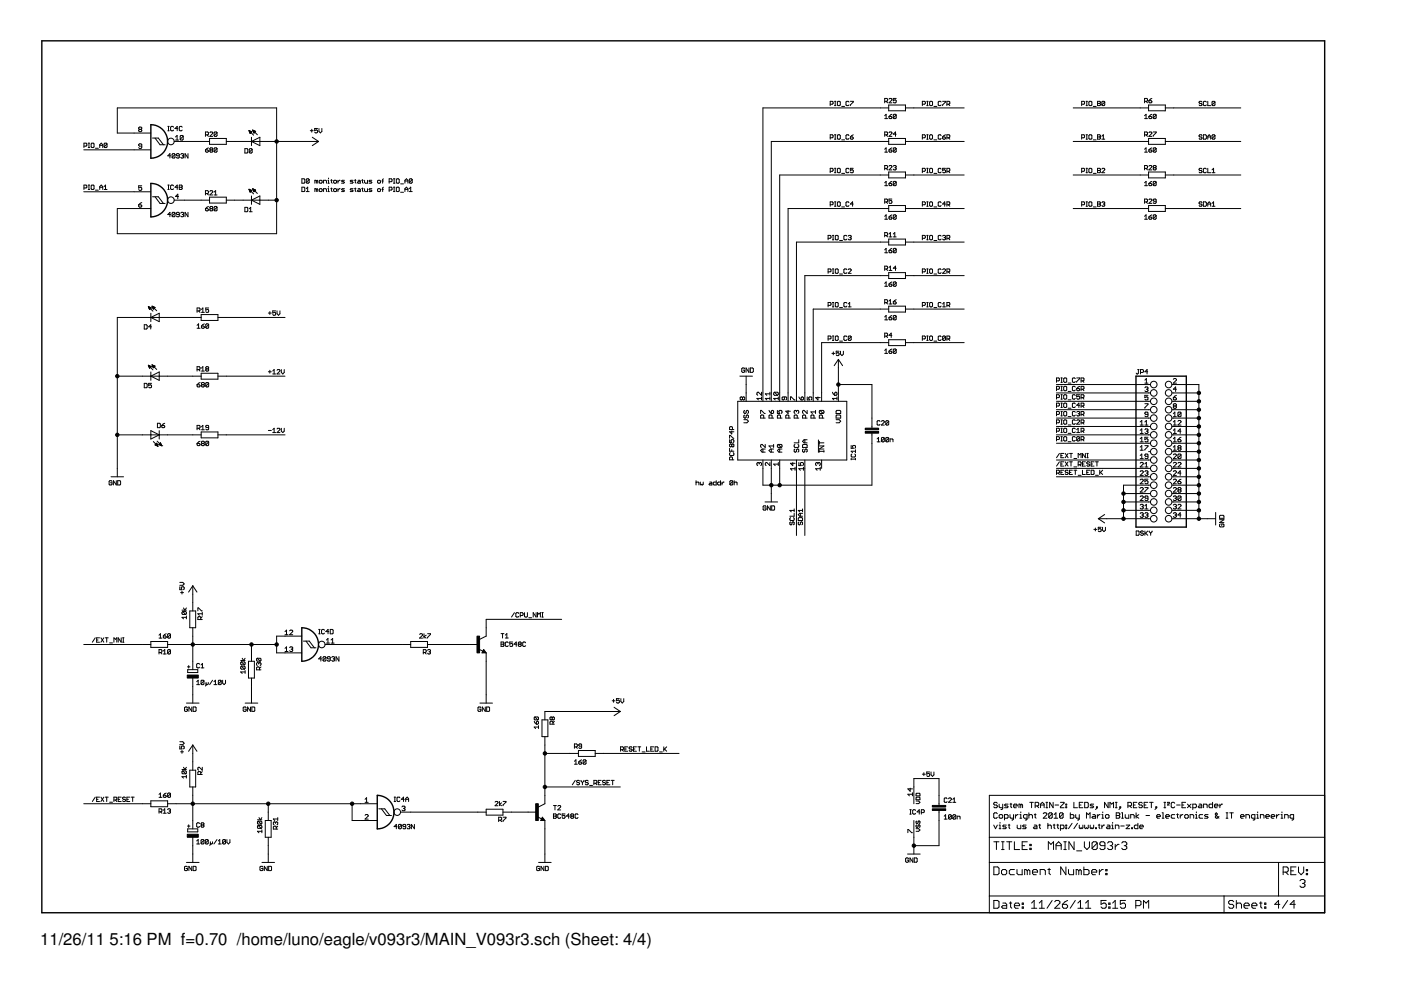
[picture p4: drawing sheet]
<svg xmlns="http://www.w3.org/2000/svg" width="297mm" height="210mm" viewBox="0 0 297 210" stroke-linecap="round" stroke-linejoin="round" font-family="sans-serif">
<defs><g id="words">
<g font-size="3.5">
<text x="8.5" y="200.4">11/26/11</text>
<text x="23.2" y="200.4">5:16 PM f=0.70 /home/luno/eagle/v093r3/MAIN_V093r3.sch (Sheet: 4/4)</text>
</g>
</g></defs>
<g fill="#000" stroke="#000" stroke-width=".21">
<path d="M17.8 30.4v.9zM17.8 30.4h.4zM17.8 39.2h.4zM18.2 30.4l.2 .1zM17.8 31h.4zM18.2 39.2l.2 .2zM17.8 39.9h.4zM18.4 30.5v.3zM18.4 30.8l-.2 .2zM18.4 39.4v.3zM18.2 39.9l.2-.2zM18.7 31.3h.3z"/>
<path d="M18.7 30.4h.3zM18.7 39.2h.3zM18.9 30.4v.9zM19.3 30.5v.6zM19.3 31.1l.2 .2zM19.3 39.4v.6zM19.5 30.4l-.2 .1zM19.5 31.3h.3zM19.5 39.2l-.2 .2zM19.5 30.4h.3zM19.8 31.3l.1-.2zM19.5 39.2h.3z"/>
<path d="M19.9 30.5v.6zM19.8 30.4l.1 .1zM19.8 39.2l.1 .2zM20.2 31.4h.6zM21.1 30.7v.6zM21.5 30.4l-.4 .3zM21.1 30.8h.7zM21.5 39.2l-.4 .4zM21.1 39.7h.7zM21.5 30.4l.3 .3zM21.5 39.2l.3 .4zM21.8 30.7v.6z"/>
<path d="M21.8 39.6v.6zM22.1 30.5v.6zM22.2 30.4l-.1 .1zM22.1 31.1l.6-.6zM22.4 39.2l-.3 .4zM22.2 30.4h.3zM22.1 31.1l.1 .2zM22.4 39.2v1zM22.5 30.4l.2 .1zM22.2 31.3h.3zM22.7 30.5v.6zM22.7 31.1l-.2 .2z"/>
<path d="M24.9 22.9v5.3zM24.9 22.9h33.8zM28.4 28.2h3.6zM28.4 31.8h3.6zM24.9 28.2h3.5zM17.8 31.8h10.6zM29.4 39.4v.5zM29.4 39.9l.3-.2zM29.4 27.1l.2-.2zM29.4 27.6v.1zM29.4 27.6l.2-.2zM29.4 27.1v.2z"/>
<path d="M29.4 31.3l.2 .2zM29.4 30.6v.2zM29.4 30.8l.2 .2zM29.6 26.9h.3zM29.4 27.7l.2 .2zM29.4 27.3l.2 .1zM29.6 27.4h.3zM29.6 31.5h.3zM29.4 30.6l.2-.1zM29.6 31h.5zM29.7 39.7h.2zM29.9 39.7l.2 .2z"/>
<path d="M29.9 26.9l.2 .2zM29.9 27.4l.2 .2zM29.6 27.9h.3zM29.9 31.5l.2-.2zM29.6 30.5h.3zM29.4 39.4h.7zM30.1 39.9v.3zM30.1 27.1v.2zM30.1 27.3l-.2 .1zM30.1 27.6v.1zM30.1 27.7l-.2 .2zM30.1 30.6v.7z"/>
<path d="M29.9 30.5l.2 .1zM32.9 29.3l1 1.4zM33.6 29.3l1 1.4zM32.3 29.3h1.3zM33.9 30.7h1.1zM35.6 33h.6zM35.6 39.2h.3zM35.6 27.7h.3zM35.6 26.8h.3zM35.7 26.8v.9zM36 32.6v.9zM36 32.6l-.4 .4z"/>
<path d="M36.2 39.4v.6zM36.2 27v.6zM36.2 27.6l.1 .1zM36.3 39.2l-.1 .2zM36.2 27l.1-.2zM36.3 27.7h.3zM36.5 32.7v.7zM36.6 32.6l-.1 .1zM36.5 33.4l.6-.7zM36.6 32.6h.4zM36.5 33.4l.1 .1zM36.3 39.2h.3z"/>
<path d="M36.3 26.8h.3zM36.6 27.7l.2-.1zM36.6 39.2l.2 .2zM36.6 26.8l.2 .2zM37 32.6l.1 .1zM36.6 33.5h.4zM37.1 32.7v.7zM37.1 33.4l-.1 .1zM37.1 39.7h.6zM37.1 27.3h.6zM37.2 29l.3-.3zM37.2 29.7h.7z"/>
<path d="M37.4 33.4l.1 .1zM37.4 32.7v.2zM37.4 32.9l.1 .1zM37.5 33.5h.4zM37.5 32.6l-.1 .1zM37.5 33h.5zM37.5 28.7v1zM37.6 39.2l-.5 .5zM37.6 26.8v.9zM37.6 26.8l-.5 .5zM37.9 33.5l.1-.1zM37.5 32.6h.4z"/>
<path d="M38 32.7v.7zM37.9 32.6l.1 .1zM38 39.2h.5zM38 39.7h.5zM38 27v.6zM38 27.6l.2 .1zM38.2 26.8l-.2 .2zM38.2 27.7h.3zM38.2 28.9v.6zM38.2 28.9l.2-.2zM38.8 28.9l-.6 .6zM38.3 32.7l.2-.1z"/>
<path d="M38.4 28.7h.3zM38.2 29.5l.2 .2zM38.5 32.6h.3zM38.3 33.4l.2 .1zM38.5 39.2l.1 .2zM38.5 39.7l.1 .2zM38.2 26.8h.3zM38.5 27.7l.1-.1zM38.6 39.4v.2zM38.6 39.6l-.1 .1zM38.6 39.9v.1zM38.5 26.8l.1 .2z"/>
<path d="M38.7 28.7l.1 .2zM38.4 29.7h.3zM38.8 32.6l.1 .1zM38.6 33h.2zM38.8 33l.1 .2zM38.5 33.5h.3zM38.8 28.9v.6zM38.8 29.5l-.1 .2zM38.9 32.7v.2zM38.8 33l.1-.1zM38.9 33.2v.2zM38.8 33.5l.1-.1z"/>
<path d="M36.9 30h2.2zM39.2 32.6v.9zM39.2 32.6l.7 .9zM39.9 32.6v.9zM42.7 30h1.7zM39.1 30h3.6zM43.6 31.8v.3zM43.6 32.1l.1 .2zM43.6 28v.9zM43.6 28h.4zM43.7 32.3h.3zM43.6 31.8l.3-.3z"/>
<path d="M43.9 28.6l.3 .3zM44 32.3l.2-.2zM43.6 31.8h.4zM44 28l.2 .1zM43.6 28.6h.4zM43.9 31.5l.3-.2zM44.2 32v.1zM44 31.8l.2 .2zM44.2 28.1v.3zM44 28.6l.2-.2zM44.4 30.6h3.6zM44.4 29.4v1.2z"/>
<path d="M44.6 31.3l-.1 .2zM44.5 32v.1zM44.6 31.8l-.1 .2zM44.5 31.5v.1zM45.1 28.3l-.6 .6zM44.6 31.3h.4zM44.5 32.1l.1 .2zM44.5 31.6l.1 .2zM44.6 31.8h.4zM44.6 28l-.1 .1zM45 31.3l.1 .2zM45 31.8l.1 .2z"/>
<path d="M44.6 32.3h.4zM44.6 28h.4zM45.1 31.5v.1zM45.1 31.6l-.1 .2zM45.1 32v.1zM45.1 32.1l-.1 .2zM44.5 28.9h.6zM45.1 28.1v.2zM45 28l.1 .1zM45.4 31.5v.6zM45.4 31.5l.1-.2zM45.4 32.1l.6-.6z"/>
<path d="M45.4 28.1v.6zM45.4 28.1l.1-.1zM45.4 28.7l.6-.6zM45.5 31.3h.4zM45.4 32.1l.1 .2zM45.5 28h.4zM45.4 28.7l.1 .2zM45.9 31.3l.1 .2zM45.5 32.3h.4zM45.9 28l.1 .1zM45.5 28.9h.4zM46 31.5v.6z"/>
<path d="M46 32.1l-.1 .2zM46 28.1v.6zM46 28.7l-.1 .2zM44.4 29.4h3.6zM48 29.4v1.2zM48 30h1.8zM49.8 30h1.7zM51.5 30h1.8zM51.9 31.5v.9zM51.9 32.4h.5zM52.5 32.3l-.1 .1zM51.9 31.5h.5z"/>
<path d="M52.5 31.7v.6zM52.4 31.5l.1 .2zM52.8 27.7l.6 .2zM52.8 27.8h.3zM52.9 31.7v.6zM52.9 31.7l.1-.2zM52.9 32.3l.6-.6zM52.9 27.9h.4zM52.9 28h.5zM52.9 28h.4zM53 28.1h.2zM53 31.5h.3z"/>
<path d="M52.9 32.3l.1 .1zM53 28.2h.2zM52.8 27.7l.2 .6zM53.3 31.5l.2 .2zM53 32.4h.3zM53.3 30l1.8-.9zM53.3 30v.9zM53.3 29.1v.9zM53.4 27.9l-.4 .4zM53.5 31.7v.6zM53.5 32.3l-.2 .1zM53.6 27.6l.6 .3z"/>
<path d="M53.6 27.7h.1zM53.6 27.7h.3zM53.7 27.8h.4zM53.7 27.9h.5zM53.7 28h.4zM52.8 27.7l1 1zM53.8 28h.2zM53.8 28.1h.2zM53.6 27.6l.2 .6zM54.2 27.9l-.4 .3zM53.6 27.6l1 1zM53.3 30l1.8 .9z"/>
<path d="M55.1 30v.9zM55.1 29.1v.9zM53.3 30h1.8zM55.1 30h1.8zM58.7 22.9v7.1zM56.9 30h1.8zM58.7 30h7.1zM64 39.7v.9zM64 37.9v.9zM64 38.8h.5zM64 39.7h.5zM64.5 38.8l.1-.1z"/>
<path d="M64 37.9h.5zM64.5 39.7l.1 .2zM64.6 38.1v.6zM64.5 37.9l.1 .2zM64.9 38.1v.6zM65.1 37.9l-.2 .2zM64.9 38.7l.7-.6zM65.1 37.9h.3zM64.9 38.7l.2 .1zM65.2 39.7v.9zM65.4 37.9l.2 .2zM65.1 38.8h.3z"/>
<path d="M65.6 38.1v.6zM65.4 38.8l.2-.1zM65.8 30h1.7zM65.8 27.7h.6zM66.1 27.4v.6zM66.2 30.9l1.3-.9zM66.7 27.2v.5zM66.7 27.7l.3-.1zM66.8 38.2v.6zM66.8 38.2h.1zM66.7 28l.2 .2zM66.9 38.2l.2 .2z"/>
<path d="M67 27.6h.2zM67.1 38.4v.4zM67.1 38.4l.1-.2zM67.2 27.6l.1 .1zM66.9 28.2h.3zM67.2 38.2l.2 .2zM66.7 27.2h.6zM67.3 27.7v.3zM67.2 28.2l.1-.2zM67.4 38.4v.4zM66.2 29.1l1.3 .9zM67.6 27.2v.7z"/>
<path d="M67.6 27.9l.3 .3zM67.7 38.4v.3zM67.7 38.7l.1 .1zM67.8 38.8h.3zM67.8 38.2l-.1 .2zM67.9 28.2l.3-.3zM68.1 38.8l.2-.1zM67.8 38.2h.3zM68.2 27.2v.7zM68.3 38.4v.3zM68.1 38.2l.2 .2zM68.6 38.2v.6z"/>
<path d="M68.6 38.2h.5zM69.1 38.2l.1 .2zM69.2 38.4v.4zM69.5 38.2h.2zM69.5 38.8h.3zM69.7 39.5v.2zM69.7 38.2v.6zM69.7 37.8v.1zM70.1 38.2h.3zM70.3 39.9v.6zM70.3 38.1v.6zM70.3 38.7l.1 .1z"/>
<path d="M70.7 38.4v.3zM70.7 38.7l.2 .1zM70.9 38.8h.3zM70.9 38.2l-.2 .2zM71.2 38.8l.2-.1zM70.9 38.2h.3zM71.4 38.4v.3zM71.2 38.2l.2 .2zM71.6 38.2v.6zM71.6 38.5l.4-.3zM72 38.2h.1zM72.4 38.8h.5z"/>
<path d="M72.4 38.4l.2-.2zM72.4 38.4l.2 .1zM72.6 38.2h.4zM72.9 38.8l.1-.1zM72.6 38.5h.3zM72.9 38.5l.1 .2zM74.3 38.8h.4zM74.3 38.4l.1-.2zM74.3 38.4l.1 .1zM74.4 38.2h.5zM74.7 38.8l.2-.1zM74.4 38.5h.3z"/>
<path d="M74.7 38.5l.2 .2zM75.2 38.2h.3zM75.3 39.9v.6zM75.3 38.1v.6zM75.3 38.7l.2 .1zM75.9 38.5l-.1 .2zM75.9 38.2h.3zM75.8 38.7l.1 .1zM75.9 38.5h.5zM76.2 38.2l.2 .2zM76.4 38.4v.4zM75.9 38.8h.5z"/>
<path d="M76.7 38.2h.3zM76.9 39.9v.6zM76.9 38.1v.6zM76.9 38.7l.1 .1zM77.3 38.2v.5zM77.3 38.7l.2 .1zM77.5 38.8h.4zM77.9 38.2v.6zM78.2 38.8h.5zM78.2 38.4l.2-.2zM78.2 38.4l.2 .1zM78.4 38.2h.4z"/>
<path d="M78.7 38.8l.1-.1zM78.4 38.5h.3zM78.7 38.5l.1 .2zM80.1 38.4v.3zM80.1 38.7l.1 .1zM80.2 38.8h.3zM80.2 38.2l-.1 .2zM80.5 38.8l.2-.1zM80.2 38.2h.3zM80.7 38.4v.3zM80.5 38.2l.2 .2zM81 38.4h.3z"/>
<path d="M81.3 39.7l-.2 .2zM81.1 38.1v.7zM81.3 37.9l-.2 .2zM82.5 39.7h.5zM82.5 37.9v.9zM82.5 37.9h.5zM83 39.7l.1 .2zM83 37.9l.1 .2zM82.5 38.5h.5zM83.1 39.9v.3zM83.1 38.1v.3zM83.1 38.4l-.1 .1z"/>
<path d="M83.4 39.7h.3zM83.4 38.8h.3zM83.4 37.9h.3zM83.6 37.9v.9zM84 39.9v.6zM84 38.1v.6zM84 38.7l.2 .1zM84.2 39.7l-.2 .2zM84.2 37.9l-.2 .2zM84.2 38.8h.3zM84.2 39.7h.3zM84.2 37.9h.3z"/>
<path d="M84.5 38.8l.1-.1zM84.5 39.7l.1 .2zM84.6 38.1v.6zM84.5 37.9l.1 .2zM84.9 39h.7zM85.9 38.2v.6zM85.9 38.2l.3-.3zM85.9 38.4h.6zM86.2 39.7l.3 .3zM86.2 37.9l.3 .3zM86.5 38.2v.6zM86.8 38.1v.6z"/>
<path d="M86.9 37.9l-.1 .2zM86.8 38.7l.6-.6zM86.9 37.9h.3zM86.8 38.7l.1 .1zM87.1 39.7v.9zM87.2 37.9l.2 .2zM86.9 38.8h.3zM87.4 38.1v.6zM87.4 38.7l-.2 .1zM161.8 22.9h24.8zM163.5 30h23.1zM165.3 37.1h21.3z"/>
<path d="M176 21.5v.9zM176 21.5h.5zM176 28.6v.9zM176 28.6h.5zM176 35.7v.9zM176 35.7h.5zM176.5 21.5l.1 .1zM176 22.1h.5zM176.5 28.6l.1 .1zM176 29.2h.5zM176.5 35.7l.1 .2zM176 36.3h.5z"/>
<path d="M176.6 21.6v.3zM176.5 22.1l.1-.2zM176.6 28.7v.3zM176.5 29.2l.1-.2zM176.6 35.9v.3zM176.6 36.2l-.1 .1zM176.9 22.4h.3zM176.9 21.5h.3zM176.9 29.5h.3zM176.9 28.6h.3zM176.9 36.6h.3zM176.9 35.7h.3z"/>
<path d="M177.1 21.5v.9zM177.1 28.6v.9zM177.1 35.7v.9zM177.5 21.6v.6zM177.5 22.2l.2 .2zM177.5 28.7v.7zM177.5 29.4l.2 .1zM177.5 35.9v.6zM177.5 36.5l.2 .1zM177.7 21.5l-.2 .1zM177.7 22.4h.3zM177.7 28.6l-.2 .1z"/>
<path d="M177.7 29.5h.3zM177.7 35.7l-.2 .2zM177.7 36.6h.3zM177.7 21.5h.3zM178 22.4l.2-.2zM177.7 28.6h.3zM178 29.5l.2-.1zM177.7 35.7h.3zM178 36.6l.2-.1zM178.2 21.6v.6zM178 21.5l.2 .1zM178.2 28.7v.7z"/>
<path d="M178 28.6l.2 .1zM178.2 35.9v.6zM178 35.7l.2 .2zM178.5 22.6h.6zM178.5 29.7h.6zM178.5 36.8h.6zM179.4 21.6v.6zM179.4 22.2l.1 .2zM179.4 28.7v.7zM179.4 29.4l.1 .1zM179.4 35.9v.6zM179.4 36.5l.1 .1z"/>
<path d="M179.4 21.6l.1-.1zM179.5 22.4h.3zM179.5 28.6l-.1 .1zM179.5 29.5h.3zM179.5 35.7l-.1 .2zM179.5 36.6h.3zM179.5 21.5h.3zM179.8 22.4l.2-.2zM179.5 28.6h.3zM179.8 29.5l.2-.1zM179.5 35.7h.3zM179.8 36.6l.2-.1z"/>
<path d="M179.8 21.5l.2 .1zM179.8 28.6l.2 .1zM179.8 35.7l.2 .2zM180.3 21.5h.6zM180.3 22.2v.2zM180.3 29v.4zM180.3 29.4l.1 .1zM180.3 35.7v.5zM180.3 36.2l.3-.2zM180.4 29.5h.4zM180.3 36.5l.1 .1zM180.6 28.7l-.3 .3z"/>
<path d="M180.6 36h.2zM180.8 29.5l.1-.1zM180.3 29h.5zM180.8 36l.1 .2zM180.4 36.6h.4zM180.9 21.5v.1zM180.9 21.6l-.6 .6zM180.6 28.7l.3-.1zM180.9 29.2v.2zM180.8 29l.1 .2zM180.3 35.7h.6zM180.9 36.2v.3z"/>
<path d="M180.9 36.5l-.1 .1zM186.6 37.1h1.8zM186.6 30h1.8zM186.6 22.9h1.8zM187.6 38.8l.3-.3zM187.6 39.4h.6zM187.6 31.6l.3-.3zM187.6 32.3h.6zM187.6 24.5l.3-.3zM187.6 25.1h.6zM187.6 35.1v.9zM187.6 35.1h.4z"/>
<path d="M187.6 28v.9zM187.6 28h.4zM187.6 20.9v.9zM187.6 20.9h.4zM187.9 38.5v.9zM187.9 31.3v1zM187.9 24.2v.9zM187.9 35.7l.3 .3zM187.9 28.6l.3 .3zM187.9 21.5l.3 .3zM188 35.1l.2 .1zM187.6 35.7h.4z"/>
<path d="M188 28l.2 .1zM187.6 28.6h.4zM188 20.9l.2 .1zM187.6 21.5h.4zM188.2 35.2v.4zM188 35.7l.2-.1zM188.2 28.1v.3zM188 28.6l.2-.2zM188.2 21v.3zM188 21.5l.2-.2zM188.4 37.7h3.6zM188.4 36.5v1.2z"/>
<path d="M188.4 30.6h3.6zM188.4 29.4v1.2zM188.4 23.5h3.6zM188.4 22.3v1.2zM188.5 38.9v.3zM188.5 39.2l.1 .2zM188.5 31.8v.3zM188.5 32.1l.1 .2zM188.5 24.7v.3zM188.5 25l.1 .1zM189.1 35.4l-.6 .6zM189.1 28.3l-.6 .6z"/>
<path d="M188.5 21.8l.6-.6zM188.6 39.4h.4zM188.6 32.3h.4zM188.6 25.1h.4zM188.6 35.1l-.1 .1zM188.6 28l-.1 .1zM188.6 20.9l-.1 .1zM188.8 38.6l-.3 .3zM188.8 31.5l-.3 .3zM188.8 24.4l-.3 .3zM189 39.4l.1-.2zM188.5 38.9h.5z"/>
<path d="M189 32.3l.1-.2zM188.5 31.8h.5zM189 25.1l.1-.1zM188.5 24.7h.5zM188.6 35.1h.4zM188.6 28h.4zM188.6 20.9h.4zM188.8 38.6l.3-.1zM189.1 39.1v.1zM189 38.9l.1 .2zM188.8 31.5l.3-.2zM189.1 32v.1z"/>
<path d="M189 31.8l.1 .2zM188.8 24.4l.3-.2zM189.1 24.8v.2zM189 24.7l.1 .1zM188.5 36h.6zM189.1 35.2v.2zM189 35.1l.1 .1zM188.5 28.9h.6zM189.1 28.1v.2zM189 28l.1 .1zM188.5 21.8h.6zM189.1 21v.2z"/>
<path d="M189 20.9l.1 .1zM189.4 38.6v.6zM189.4 38.6l.1-.1zM189.4 39.2l.6-.6zM189.4 31.5v.6zM189.4 31.5l.1-.2zM190 31.5l-.6 .6zM189.4 24.4v.6zM189.4 24.4l.1-.2zM190 24.4l-.6 .6zM189.4 35.2l.1-.1zM189.4 28.4h.6z"/>
<path d="M189.4 20.9v.4zM189.4 21.3l.3-.1zM189.5 38.5h.4zM189.4 39.2l.1 .2zM189.5 31.3h.4zM189.4 32.1l.1 .2zM189.5 24.2h.4zM189.4 25l.1 .1zM189.5 35.1h.4zM189.4 35.9l.1 .1zM189.4 21.6l.1 .2zM189.7 21.2h.2z"/>
<path d="M189.9 38.5l.1 .1zM189.5 39.4h.4zM189.9 31.3l.1 .2zM189.5 32.3h.4zM189.9 24.2l.1 .2zM189.5 25.1h.4zM189.9 35.1l.1 .1zM189.7 35.6h.2zM189.9 35.6l.1 .1zM189.5 36h.4zM189.9 28v.9zM189.9 28l-.5 .4z"/>
<path d="M189.9 21.2l.1 .1zM189.5 21.8h.4zM190 38.6v.6zM190 39.2l-.1 .2zM190 31.5v.6zM190 32.1l-.1 .2zM190 24.4v.6zM190 25l-.1 .1zM190 35.2v.2zM190 35.4l-.1 .2zM190 35.7v.2zM190 35.9l-.1 .1z"/>
<path d="M189.4 20.9h.6zM190 21.3v.3zM190 21.6l-.1 .2zM188.4 36.5h3.6zM192 36.5v1.2zM188.4 29.4h3.6zM192 29.4v1.2zM188.4 22.3h3.6zM192 22.3v1.2zM192 37.1h1.8zM192 30h1.8zM192 22.9h1.8z"/>
<path d="M193.8 22.9h10.6zM193.8 30h10.6zM193.8 37.1h10.6zM195.6 21.5v.9zM195.6 21.5h.4zM195.6 28.6v.9zM195.6 28.6h.4zM195.6 35.7v.9zM195.6 35.7h.4zM196 21.5l.2 .1zM195.6 22.1h.4zM196 28.6l.2 .1z"/>
<path d="M195.6 29.2h.4zM196 35.7l.2 .2zM195.6 36.3h.4zM196.2 21.6v.3zM196 22.1l.2-.2zM196.2 28.7v.3zM196 29.2l.2-.2zM196.2 35.9v.3zM196 36.3l.2-.1zM196.5 22.4h.3zM196.5 21.5h.3zM196.5 29.5h.3z"/>
<path d="M196.5 28.6h.3zM196.5 36.6h.3zM196.5 35.7h.3zM196.6 21.5v.9zM196.6 28.6v.9zM196.6 35.7v.9zM197.1 21.6v.6zM197.1 22.2l.1 .2zM197.1 28.7v.7zM197.1 29.4l.1 .1zM197.1 35.9v.6zM197.1 36.5l.1 .1z"/>
<path d="M197.2 21.5l-.1 .1zM197.2 22.4h.3zM197.2 28.6l-.1 .1zM197.2 29.5h.3zM197.2 35.7l-.1 .2zM197.2 36.6h.3zM197.2 21.5h.3zM197.5 22.4l.2-.2zM197.2 28.6h.3zM197.5 29.5l.2-.1zM197.2 35.7h.3zM197.5 36.6l.2-.1z"/>
<path d="M197.7 21.6v.6zM197.5 21.5l.2 .1zM197.7 28.7v.7zM197.5 28.6l.2 .1zM197.7 35.9v.6zM197.5 35.7l.2 .2zM198 22.6h.6zM198 29.7h.6zM198 36.8h.6zM198.9 21.6v.6zM198.9 22.2l.2 .2zM198.9 28.7v.7z"/>
<path d="M198.9 29.4l.2 .1zM198.9 35.9v.6zM198.9 36.5l.2 .1zM198.9 21.6l.2-.1zM199.1 22.4h.3zM199.1 28.6l-.2 .1zM199.1 29.5h.3zM199.1 35.7l-.2 .2zM199.1 36.6h.3zM199.1 21.5h.3zM199.4 22.4l.1-.2zM199.1 28.6h.3z"/>
<path d="M199.4 29.5l.1-.1zM199.1 35.7h.3zM199.4 36.6l.1-.1zM199.4 21.5l.1 .1zM199.4 28.6l.1 .1zM199.4 35.7l.1 .2zM199.9 21.5h.6zM199.9 22.2v.2zM199.9 29v.4zM199.9 29.4l.1 .1zM199.9 35.7v.5zM199.9 36.2l.2-.2z"/>
<path d="M200 29.5h.3zM199.9 36.5l.1 .1zM200.1 28.7l-.2 .3zM200.1 36h.2zM200.3 29.5l.2-.1zM199.9 29h.4zM200.3 36l.2 .2zM200 36.6h.3zM200.5 21.5v.1zM200.5 21.6l-.6 .6zM200.1 28.7l.4-.1zM200.5 29.2v.2z"/>
<path d="M200.3 29l.2 .2zM199.9 35.7h.6zM200.5 36.2v.3zM200.3 36.6l.2-.1zM200.8 21.5v.9zM200.8 21.5h.4zM200.8 28.6v.9zM200.8 28.6h.4zM200.8 35.7v.9zM200.8 35.7h.4zM201.1 22.1l.3 .3zM201.1 29.2l.3 .3z"/>
<path d="M201.1 36.3l.3 .3zM201.2 21.5l.2 .1zM200.8 22.1h.4zM201.2 28.6l.2 .1zM200.8 29.2h.4zM201.2 35.7l.2 .2zM200.8 36.3h.4zM201.4 21.6v.3zM201.4 21.9l-.2 .2zM201.4 28.7v.3zM201.4 29l-.2 .2zM201.4 35.9v.3z"/>
<path d="M201.4 36.2l-.2 .1zM229.3 21.5v.9zM229.3 21.5h.5zM229.3 28.6v.9zM229.3 28.6h.5zM229.3 35.7v.9zM229.3 35.7h.5zM229.8 21.5l.2 .1zM229.3 22.1h.5zM229.8 28.6l.2 .1zM229.3 29.2h.5zM229.8 35.7l.2 .2z"/>
<path d="M229.3 36.3h.5zM230 21.6v.3zM230 21.9l-.2 .2zM230 28.7v.3zM230 29l-.2 .2zM230 35.9v.3zM230 36.2l-.2 .1zM230.3 22.4h.3zM230.3 21.5h.3zM230.3 29.5h.3zM230.3 28.6h.3zM230.3 36.6h.3z"/>
<path d="M230.3 35.7h.3zM230.4 21.5v.9zM230.4 28.6v.9zM230.4 35.7v.9zM230.9 21.6v.6zM230.9 22.2l.1 .2zM230.9 28.7v.7zM230.9 29.4l.1 .1zM230.9 35.9v.6zM230.9 36.5l.1 .1zM230.9 21.6l.1-.1zM231 22.4h.3z"/>
<path d="M231 28.6l-.1 .1zM231 29.5h.3zM231 35.7l-.1 .2zM231 36.6h.3zM231 21.5h.3zM231.3 22.4l.2-.2zM231 28.6h.3zM231.3 29.5l.2-.1zM231 35.7h.3zM231.3 36.6l.2-.1zM231.5 21.6v.6zM231.3 21.5l.2 .1z"/>
<path d="M231.5 28.7v.7zM231.3 28.6l.2 .1zM231.5 35.9v.6zM231.3 35.7l.2 .2zM231.8 22.6h.6zM231.8 29.7h.6zM231.8 36.8h.6zM232.7 21.5v.9zM232.7 21.5h.5zM232.7 21.9h.5zM232.7 28.6v.9zM232.7 28.6h.5z"/>
<path d="M232.7 29h.5zM232.7 35.7v.9zM232.7 35.7h.5zM232.7 36.2h.5zM233.2 21.5l.1 .1zM233.2 21.9l.1 .2zM232.7 22.4h.5zM233.2 28.6l.1 .1zM233.2 29l.1 .2zM232.7 29.5h.5zM233.2 35.7l.1 .2zM233.2 36.2l.1 .1z"/>
<path d="M232.7 36.6h.5zM233.3 21.6v.2zM233.3 21.8l-.1 .1zM233.3 22.1v.1zM233.3 22.2l-.1 .2zM233.3 28.7v.2zM233.3 28.9l-.1 .1zM233.3 29.2v.2zM233.3 29.4l-.1 .1zM233.3 35.9v.1zM233.3 36l-.1 .2zM233.3 36.3v.2z"/>
<path d="M233.3 36.5l-.1 .1zM233.6 21.6v.6zM233.6 21.6l.2-.1zM233.6 22.2l.6-.6zM233.6 28.9l.3-.3zM233.6 29.5h.6zM233.6 36.6l.6-.6zM233.8 21.5h.3zM233.6 22.2l.2 .2zM233.8 35.7l-.2 .2zM233.9 28.6v.9zM234.1 21.5l.1 .1z"/>
<path d="M233.8 22.4h.3zM233.8 35.7h.3zM234.2 21.6v.6zM234.2 22.2l-.1 .2zM233.6 36.6h.6zM234.2 35.9v.1zM234.1 35.7l.1 .2zM241.7 22.9h1.8zM241.7 30h1.8zM241.7 37.1h1.8zM227.5 22.9h14.2zM227.5 30h14.2z"/>
<path d="M227.5 37.1h14.2zM242.7 24.5l.3-.3zM242.7 25.1h.6zM242.7 31.6l.3-.3zM242.7 32.3h.6zM242.7 38.8l.3-.3zM242.7 39.4h.6zM242.7 20.9v.9zM242.7 20.9h.4zM242.7 28v.9zM242.7 28h.4zM242.7 35.1v.9z"/>
<path d="M242.7 35.1h.4zM243 24.2v.9zM243 31.3v1zM243 38.5v.9zM243 21.5l.3 .3zM243 28.6l.3 .3zM243 35.7l.3 .3zM243.1 20.9l.2 .1zM242.7 21.5h.4zM243.1 28l.2 .1zM242.7 28.6h.4zM243.1 35.1l.2 .1z"/>
<path d="M242.7 35.7h.4zM243.3 21v.3zM243.3 21.3l-.2 .2zM243.3 28.1v.3zM243.3 28.4l-.2 .2zM243.3 35.2v.4zM243.3 35.6l-.2 .1zM243.5 23.5h3.6zM243.5 22.3v1.2zM243.5 30.6h3.6zM243.5 29.4v1.2zM243.5 37.7h3.6z"/>
<path d="M243.5 36.5v1.2zM243.6 24.7v.3zM243.6 25l.2 .1zM243.6 31.8v.3zM243.6 32.1l.2 .2zM243.6 38.9v.3zM243.6 39.2l.2 .2zM243.6 21.3v.3zM243.6 21.6l.2 .2zM243.6 28.9l.6-.6zM244.2 35.4l-.6 .6zM243.8 25.1h.2z"/>
<path d="M243.8 32.3h.2zM243.8 39.4h.2zM243.8 21.8h.2zM243.6 28.1l.2-.1zM243.6 35.2l.2-.1zM243.6 24.7l.3-.3zM243.6 31.8l.3-.3zM243.6 38.9l.3-.3zM243.9 21l-.3 .3zM244 25.1l.2-.1zM243.6 24.7h.4zM244 32.3l.2-.2z"/>
<path d="M243.6 31.8h.4zM244 39.4l.2-.2zM243.6 38.9h.4zM244.2 21.6l-.2 .2zM243.6 21.3h.4zM243.8 28h.2zM243.8 35.1h.2zM243.9 24.4l.3-.2zM244.2 24.8v.2zM244 24.7l.2 .1zM243.9 31.5l.3-.2zM244.2 32v.1z"/>
<path d="M244 31.8l.2 .2zM243.9 38.6l.3-.1zM244.2 39.1v.1zM244 38.9l.2 .2zM243.9 21l.3-.1zM244.2 21.5v.1zM244 21.3l.2 .2zM243.6 28.9h.6zM244.2 28.1v.2zM244 28l.2 .1zM243.6 36h.6zM244.2 35.2v.2z"/>
<path d="M244 35.1l.2 .1zM244.5 24.4v.6zM244.5 24.4l.2-.2zM244.5 25l.6-.6zM244.5 31.5v.6zM244.5 31.5l.2-.2zM244.5 32.1l.6-.6zM244.5 38.6v.6zM244.5 38.6l.2-.1zM244.5 39.2l.6-.6zM244.5 28h.6zM244.5 28.7v.2z"/>
<path d="M244.5 35.2l.2-.1zM244.5 35.7v.2zM244.5 35.7l.2-.1zM244.5 35.2v.2zM244.7 24.2h.3zM244.5 25l.2 .1zM244.7 31.3h.3zM244.5 32.1l.2 .2zM244.7 38.5h.3zM244.5 39.2l.2 .2zM244.7 35.1h.3zM244.5 35.9l.2 .1z"/>
<path d="M244.5 35.4l.2 .2zM244.7 35.6h.3zM245 24.2l.1 .2zM244.7 25.1h.3zM245 31.3l.1 .2zM244.7 32.3h.3zM245 38.5l.1 .1zM244.7 39.4h.3zM245 35.1l.1 .1zM245 35.6l.1 .1zM244.7 36h.3zM245.1 24.4v.6z"/>
<path d="M245.1 25l-.1 .1zM245.1 31.5v.6zM245.1 32.1l-.1 .2zM245.1 38.6v.6zM245.1 39.2l-.1 .2zM245.1 28v.1zM245.1 28.1l-.6 .6zM245.1 35.2v.2zM245.1 35.4l-.1 .2zM245.1 35.7v.2zM245.1 35.9l-.1 .1zM243.5 22.3h3.6z"/>
<path d="M247.1 22.3v1.2zM243.5 29.4h3.6zM247.1 29.4v1.2zM243.5 36.5h3.6zM247.1 36.5v1.2zM247.1 22.9h1.8zM247.1 30h1.8zM247.1 37.1h1.8zM248.9 37.1h14.2zM248.9 22.9h14.2zM248.9 30h14.2zM254.2 35.9v.1z"/>
<path d="M254.2 36l.2 .2zM254.2 21.6v.2zM254.2 21.8l.2 .1zM254.2 28.7v.2zM254.2 28.9l.2 .1zM254.4 35.7l-.2 .2zM254.4 36.2h.3zM254.2 36.5l.2 .1zM254.4 21.5l-.2 .1zM254.4 21.9h.3zM254.2 22.2l.2 .2zM254.4 28.6l-.2 .1z"/>
<path d="M254.4 29h.3zM254.2 29.4l.2 .1zM254.4 35.7h.3zM254.7 36.2l.1 .1zM254.4 36.6h.3zM254.4 21.5h.3zM254.7 21.9l.1 .2zM254.4 22.4h.3zM254.4 28.6h.3zM254.7 29l.1 .2zM254.4 29.5h.3zM254.7 35.7l.1 .2z"/>
<path d="M254.8 36.3v.2zM254.8 36.5l-.1 .1zM254.7 21.5l.1 .1zM254.8 22.1v.1zM254.8 22.2l-.1 .2zM254.7 28.6l.1 .1zM254.8 29.2v.2zM254.8 29.4l-.1 .1zM255.1 35.9v.6zM255.1 36.5l.2 .1zM255.1 21.6v.6zM255.1 22.2l.2 .2z"/>
<path d="M255.1 28.6v.9zM255.1 29.5h.5zM255.3 35.7l-.2 .2zM255.3 36.6h.3zM255.1 21.6l.2-.1zM255.3 22.4h.3zM255.3 35.7h.3zM255.6 36.6l.2-.1zM255.3 21.5h.3zM255.6 22.4l.2-.2zM255.6 29.5l.2-.1zM255.1 28.6h.5z"/>
<path d="M255.6 35.7l.2 .2zM255.6 21.5l.2 .1zM255.8 28.7v.7zM255.6 28.6l.2 .1zM256.1 35.7v.9zM256.1 36.6h.6zM256.1 21.5v.9zM256.1 22.4h.6zM256.1 28.9v.6zM256.4 28.6l-.3 .3zM256.1 29h.6zM256.4 28.6l.3 .3z"/>
<path d="M256.7 28.9v.6zM257 36l.3-.3zM257 36.6h.6zM257 21.6v.6zM257 21.6l.1-.1zM257 22.2l.6-.6zM257 28.7v.7zM257.1 28.6l-.1 .1zM257 29.4l.6-.7zM257.1 21.5h.3zM257 22.2l.1 .2zM257.1 28.6h.3z"/>
<path d="M257 29.4l.1 .1zM257.3 35.7v.9zM257.4 21.5l.2 .1zM257.1 22.4h.3zM257.4 28.6l.2 .1zM257.1 29.5h.3zM257.6 21.6v.6zM257.4 22.4l.2-.2zM257.6 28.7v.7zM257.6 29.4l-.2 .1zM17.8 39.2v1zM18.7 40.2h.3z"/>
<path d="M18.9 39.2v1zM19.3 40l.2 .2zM19.5 40.2h.3zM19.8 40.2l.1-.2zM19.9 39.4v.6zM20.2 40.3h.6zM21.1 39.6v.6zM22.1 40.2h.6zM24.9 44.2v5.4zM24.9 49.6h33.8zM28.4 40.7h3.6zM28.4 44.2h3.6z"/>
<path d="M24.9 44.2h3.5zM17.8 40.7h10.6zM29.4 43.4v.4zM29.4 43.8l.2 .1zM29.4 40.2l.2 .2zM29.6 43.9h.3zM29.4 43.4l.3-.3zM29.6 40.4h.3zM29.9 43.9l.2-.1zM29.4 43.4h.5zM30.1 40.2l-.2 .2zM29.7 43.1l.4-.2z"/>
<path d="M30.1 43.6v.2zM29.9 43.4l.2 .2zM32.9 41.7l1 1.4zM33.6 41.7l1 1.4zM32.3 41.7h1.3zM33.9 43.1h1.1zM35.6 45.5h.6zM35.6 40.2h.3zM35.7 39.2v1zM36 45v1zM36 45l-.4 .5zM36.2 40l.1 .2z"/>
<path d="M36.3 40.2h.3zM36.5 45.2v.6zM36.6 45l-.1 .2zM36.5 45.8l.6-.6zM36.6 45h.4zM36.5 45.8l.1 .2zM36.6 40.2l.2-.2zM37 45l.1 .2zM36.6 46h.4zM37.1 45.2v.6zM37.1 45.8l-.1 .2zM37.2 41.7h.7z"/>
<path d="M37.4 45.8l.1 .2zM37.4 45.2v.1zM37.4 45.3l.1 .2zM37.5 46h.4zM37.5 45l-.1 .2zM37.5 45.5h.5zM37.6 39.2v1zM37.7 41.2v.9zM37.2 41.7l.5-.5zM37.9 46l.1-.2zM37.5 45h.4zM38 45.2v.6z"/>
<path d="M37.9 45l.1 .2zM38 39.2v1zM38.3 45.2l.2-.2zM38.5 45h.3zM38.3 45.8l.2 .2zM38 40.2h.5zM38.6 40l-.1 .2zM38.8 45l.1 .2zM38.6 45.5h.2zM38.8 45.5l.1 .1zM38.5 46h.3zM38.9 45.2v.1z"/>
<path d="M38.8 45.5l.1-.2zM38.9 45.6v.2zM38.8 46l.1-.2zM36.9 42.4h2.2zM39.2 45v1zM39.2 45l.7 1zM39.9 45v1zM42.7 42.4h1.7zM39.1 42.4h3.6zM43.6 44.2v.4zM43.6 44.6l.1 .1zM43.6 40.4v.9z"/>
<path d="M43.6 40.4h.4zM43.7 44.7h.3zM43.6 44.2l.3-.3zM43.9 41l.3 .3zM44 44.7l.2-.1zM43.6 44.2h.4zM44 40.4l.2 .2zM43.6 41h.4zM43.9 43.9l.3-.1zM44.2 44.4v.2zM44 44.2l.2 .2zM44.2 40.6v.3z"/>
<path d="M44 41l.2-.1zM44.4 43.1h3.6zM44.4 41.8v1.3zM44.6 43.8l-.1 .1zM44.5 44.4v.2zM44.6 44.2l-.1 .2zM44.5 43.9v.2zM45.1 40.7l-.6 .6zM44.6 43.8h.4zM44.5 44.6l.1 .1zM44.5 44.1l.1 .1zM44.6 44.2h.4z"/>
<path d="M44.6 40.4l-.1 .2zM45 43.8l.1 .1zM45 44.2l.1 .2zM44.6 44.7h.4zM44.6 40.4h.4zM45.1 43.9v.2zM45 44.2l.1-.1zM45.1 44.4v.2zM45.1 44.6l-.1 .1zM44.5 41.3h.6zM45.1 40.6v.1zM45 40.4l.1 .2z"/>
<path d="M45.4 43.9v.7zM45.5 43.8l-.1 .1zM45.4 44.6l.6-.7zM45.4 40.7l.3-.3zM45.4 41.3h.6zM45.5 43.8h.4zM45.4 44.6l.1 .1zM45.7 40.4v.9zM45.9 43.8l.1 .1zM45.5 44.7h.4zM46 43.9v.7zM46 44.6l-.1 .1z"/>
<path d="M44.4 41.8h3.6zM48 41.8v1.3zM48 42.4h1.8zM49.8 42.4h1.7zM51.5 42.4h1.8zM51.9 44v.9zM51.9 44.9h.5zM52.5 44.7l-.1 .2zM51.9 44h.5zM52.5 44.1v.6zM52.4 44l.1 .1zM52.8 40.1l.6 .3z"/>
<path d="M52.8 40.3h.3zM52.9 44.3l.2-.3zM52.9 44.9h.6zM52.9 40.3h.4zM52.9 40.4h.5zM52.9 40.5h.4zM53 40.6h.2zM52.8 40.1l.2 .6zM53.1 44v.9zM53.3 42.4l1.8-.9zM53.3 42.4v.9zM53.3 41.5v.9z"/>
<path d="M53.4 40.4l-.4 .3zM53.6 40l.6 .3zM53.6 40.1h.1zM53.6 40.2h.3zM53.7 40.3h.4zM53.7 40.3h.5zM53.7 40.4h.4zM52.8 40.1l1 1zM53.8 40.5h.2zM53.8 40.6h.2zM53.6 40l.2 .7zM54.2 40.3l-.4 .4z"/>
<path d="M53.6 40l1 1zM53.3 42.4l1.8 .9zM55.1 42.4v.9zM55.1 41.5v.9zM53.3 42.4h1.8zM55.1 42.4h1.8zM56.9 42.4h1.8zM58.7 30v12.4zM58.7 42.4v7.2zM64 40.6h.5zM64.5 40.6l.1-.1zM64.6 39.9v.6z"/>
<path d="M65.2 39.7l-.3 .3zM64.9 40.6h.7zM66.8 40v.6zM66.8 40h.1zM66.9 40l.2 .2zM67.1 40.2v.4zM67.1 40.2l.1-.2zM67.2 40l.2 .2zM67.4 40.2v.4zM67.7 40.2v.3zM67.7 40.5l.1 .1zM67.8 40.6h.3z"/>
<path d="M67.8 40l-.1 .2zM68.1 40.6l.2-.1zM67.8 40h.3zM68.3 40.2v.3zM68.1 40l.2 .2zM68.6 40v.6zM68.6 40h.5zM69.1 40l.1 .2zM69.2 40.2v.4zM69.5 40h.2zM69.5 40.6h.3zM69.7 40v.6z"/>
<path d="M70.1 40h.3zM70.3 40.5l.1 .1zM70.7 40.2v.3zM70.7 40.5l.2 .1zM70.9 40.6h.3zM70.9 40l-.2 .2zM71.2 40.6l.2-.1zM70.9 40h.3zM71.4 40.2v.3zM71.2 40l.2 .2zM71.6 40v.6zM71.6 40.3l.4-.3z"/>
<path d="M72 40h.1zM72.4 40.6h.5zM72.4 40.2l.2-.2zM72.4 40.2l.2 .1zM72.6 40h.4zM72.9 40.6l.1-.1zM72.6 40.3h.3zM72.9 40.3l.1 .2zM74.3 40.6h.4zM74.3 40.2l.1-.2zM74.3 40.2l.1 .1zM74.4 40h.5z"/>
<path d="M74.7 40.6l.2-.1zM74.4 40.3h.3zM74.7 40.3l.2 .2zM75.2 40h.3zM75.3 40.5l.2 .1zM75.9 40.3l-.1 .2zM75.9 40h.3zM75.8 40.5l.1 .1zM75.9 40.3h.5zM76.2 40l.2 .2zM76.4 40.2v.4zM75.9 40.6h.5z"/>
<path d="M76.7 40h.3zM76.9 40.5l.1 .1zM77.3 40v.5zM77.3 40.5l.2 .1zM77.5 40.6h.4zM77.9 40v.6zM78.2 40.6h.5zM78.2 40.2l.2-.2zM78.2 40.2l.2 .1zM78.4 40h.4zM78.7 40.6l.1-.1zM78.4 40.3h.3z"/>
<path d="M78.7 40.3l.1 .2zM80.1 40.2v.3zM80.1 40.5l.1 .1zM80.2 40.6h.3zM80.2 40l-.1 .2zM80.5 40.6l.2-.1zM80.2 40h.3zM80.7 40.2v.3zM80.5 40l.2 .2zM81 40.2h.3zM81.1 39.9v.7zM82.5 39.7v.9z"/>
<path d="M82.5 40.3h.5zM83 40.3l.1-.1zM83.4 40.6h.3zM83.6 39.7v.9zM84 40.5l.2 .1zM84.2 40.6h.3zM84.5 40.6l.1-.1zM84.6 39.9v.6zM84.9 40.8h.7zM85.9 40v.6zM85.9 40l.3-.3zM85.9 40.2h.6z"/>
<path d="M86.5 40v.6zM87.1 39.7l-.3 .3zM86.8 40.6h.6zM167.1 44.2h19.5zM168.9 51.3v32zM170.6 58.4v24.9zM175.6 49.9v.9zM175.6 49.9h.4zM175.6 57v1zM175.6 57h.4zM176 42.8v.9zM176 42.8h.5z"/>
<path d="M176 49.9l.2 .2zM175.6 50.5h.4zM176 57l.2 .2zM175.6 57.6h.4zM176.2 50.1v.3zM176 50.5l.2-.1zM176.2 57.2v.3zM176 57.6l.2-.1zM176.5 42.8l.1 .2zM176 43.4h.5zM176.5 50.8h.3zM176.5 49.9h.3z"/>
<path d="M176.5 58h.3zM176.5 57h.3zM176.6 43v.3zM176.5 43.4l.1-.1zM176.6 49.9v.9zM176.6 57v1zM176.9 43.7h.3zM176.9 42.8h.3zM177.1 42.8v.9zM177.1 50.1v.6zM177.1 50.7l.1 .1zM177.1 57.2v.6z"/>
<path d="M177.1 57.8l.1 .2zM177.2 49.9l-.1 .2zM177.2 50.8h.4zM177.2 57l-.1 .2zM177.2 58h.4zM177.5 43v.6zM177.5 43.6l.2 .1zM177.2 49.9h.4zM177.6 50.8l.1-.1zM177.2 57h.4zM177.6 58l.1-.2zM177.7 42.8l-.2 .2z"/>
<path d="M177.7 43.7h.3zM177.7 50.1v.6zM177.6 49.9l.1 .2zM177.7 57.2v.6zM177.6 57l.1 .2zM177.7 42.8h.3zM178 43.7l.2-.1zM178 51h.6zM178 58.1h.6zM178.2 43v.6zM178 42.8l.2 .2zM178.5 43.9h.6z"/>
<path d="M178.9 50.1v.6zM178.9 50.7l.2 .1zM178.9 57.2v.6zM178.9 57.8l.2 .2zM178.9 50.1l.2-.2zM179.1 50.8h.3zM178.9 57.2l.2-.2zM179.1 58h.3zM179.4 43v.6zM179.4 43.6l.1 .1zM179.1 49.9h.3zM179.4 50.8l.2-.1z"/>
<path d="M179.1 57h.3zM179.4 58l.2-.2zM179.5 42.8l-.1 .2zM179.5 43.7h.3zM179.4 49.9l.2 .2zM179.4 57l.2 .2zM179.5 42.8h.3zM179.8 43.7l.2-.1zM179.9 50.1l.1-.2zM180.5 57.3l-.6 .7zM179.8 42.8l.2 .2zM180 49.9h.3z"/>
<path d="M179.9 50.7l.1 .1zM180 57l-.1 .2zM180.3 43.3h.6zM180.3 49.9l.2 .2zM180.1 50.4h.2zM180.3 50.4l.2 .1zM180 50.8h.3zM180 57h.3zM180.5 50.1v.1zM180.5 50.2l-.2 .2zM180.5 50.5v.2zM180.5 50.7l-.2 .1z"/>
<path d="M179.9 58h.6zM180.5 57.2v.1zM180.3 57l.2 .2zM180.8 42.8v.9zM180.8 42.8l-.5 .5zM186.6 51.3h1.8zM186.6 58.4h1.8zM186.6 44.2h1.8zM168.9 51.3h17.7zM170.6 58.4h16zM187.9 52.7l-.3 .3zM187.6 53.6h.6z"/>
<path d="M187.9 45.5l-.3 .4zM187.6 46.5h.6zM187.6 49.3v.9zM187.6 49.3h.4zM187.6 56.4v.9zM187.6 56.4h.4zM187.6 42.2v.9zM187.6 42.2h.4zM187.9 52.7v.9zM187.9 59.8v.9zM187.9 45.5v1zM187.9 49.9l.3 .3z"/>
<path d="M187.9 57l.3 .3zM187.9 42.8l.3 .3zM188 49.3l.2 .2zM187.6 49.9h.4zM188 56.4l.2 .2zM187.6 57h.4zM188 42.2l.2 .2zM187.6 42.8h.4zM188.2 49.5v.3zM188 49.9l.2-.1zM188.2 56.6v.3zM188.2 56.9l-.2 .1z"/>
<path d="M188.2 42.4v.3zM188 42.8l.2-.1zM188.4 51.9h3.6zM188.4 50.7v1.2zM188.4 59.1h3.6zM188.4 57.8v1.3zM188.4 44.8h3.6zM188.4 43.6v1.2zM188.5 53.1v.3zM188.5 53.4l.1 .2zM188.5 46v.3zM188.5 46.3l.1 .2z"/>
<path d="M188.5 49.6l.3-.3zM188.5 50.2h.6zM188.5 56.7l.3-.3zM188.5 57.3h.6zM188.5 42.2v.5zM188.5 42.7l.3-.2zM188.6 53.6h.4zM188.6 46.5h.4zM188.5 43l.1 .1zM188.8 52.8l-.3 .3zM188.8 59.9l-.3 .3zM188.8 45.7l-.3 .3z"/>
<path d="M188.8 49.3v.9zM188.8 56.4v.9zM188.8 42.5h.2zM189 53.6l.1-.2zM188.5 53.1h.5zM189 46.5l.1-.2zM188.5 46h.5zM189 42.5l.1 .2zM188.6 43.1h.4zM188.8 52.8l.3-.1zM189.1 53.3v.1zM189 53.1l.1 .2z"/>
<path d="M188.8 59.9l.3-.1zM188.8 45.7l.3-.2zM189.1 46.2v.1zM189 46l.1 .2zM188.5 42.2h.6zM189.1 42.7v.3zM189.1 43l-.1 .1zM189.4 52.8v.6zM189.5 52.7l-.1 .1zM189.4 53.4l.6-.6zM189.5 59.8l-.1 .1zM189.4 45.7v.6z"/>
<path d="M189.5 45.5l-.1 .2zM190 45.7l-.6 .6zM189.4 49.6l.3-.3zM189.4 50.2h.6zM189.4 56.9h.6zM189.5 52.7h.4zM189.4 53.4l.1 .2zM189.5 59.8h.4zM189.5 45.5h.4zM189.4 46.3l.1 .2zM189.7 49.3v.9zM189.9 52.7l.1 .1z"/>
<path d="M189.5 53.6h.4zM189.9 59.8l.1 .1zM189.9 45.5l.1 .2zM189.5 46.5h.4zM189.9 56.4v.9zM189.4 56.9l.5-.5zM190 52.8v.6zM190 53.4l-.1 .2zM190 59.9v.7zM190 45.7v.6zM190 46.3l-.1 .2zM188.4 50.7h3.6z"/>
<path d="M192 50.7v1.2zM188.4 57.8h3.6zM192 57.8v1.3zM188.4 43.6h3.6zM192 43.6v1.2zM192 51.3h1.8zM192 58.4h1.8zM192 44.2h1.8zM193.8 44.2h10.6zM193.8 51.3h10.6zM193.8 58.4h10.6zM195.6 42.8v.9z"/>
<path d="M195.6 42.8h.4zM195.6 49.9v.9zM195.6 49.9h.4zM195.6 57v1zM195.6 57h.4zM196 42.8l.2 .2zM195.6 43.4h.4zM196 49.9l.2 .2zM195.6 50.5h.4zM196 57l.2 .2zM195.6 57.6h.4zM196.2 43v.3z"/>
<path d="M196 43.4l.2-.1zM196.2 50.1v.3zM196 50.5l.2-.1zM196.2 57.2v.3zM196 57.6l.2-.1zM196.5 43.7h.3zM196.5 42.8h.3zM196.5 50.8h.3zM196.5 49.9h.3zM196.5 58h.3zM196.5 57h.3zM196.6 42.8v.9z"/>
<path d="M196.6 49.9v.9zM196.6 57v1zM197.1 43v.6zM197.1 43.6l.1 .1zM197.1 50.1v.6zM197.1 50.7l.1 .1zM197.1 57.2v.6zM197.1 57.8l.1 .2zM197.2 42.8l-.1 .2zM197.2 43.7h.3zM197.2 49.9l-.1 .2zM197.2 50.8h.3z"/>
<path d="M197.2 57l-.1 .2zM197.2 58h.3zM197.2 42.8h.3zM197.5 43.7l.2-.1zM197.2 49.9h.3zM197.5 50.8l.2-.1zM197.2 57h.3zM197.5 58l.2-.2zM197.7 43v.6zM197.5 42.8l.2 .2zM197.7 50.1v.6zM197.5 49.9l.2 .2z"/>
<path d="M197.7 57.2v.6zM197.5 57l.2 .2zM198 43.9h.6zM198 51h.6zM198 58.1h.6zM198.9 43v.6zM198.9 43.6l.2 .1zM198.9 50.1v.6zM198.9 50.7l.2 .1zM198.9 57.2v.6zM198.9 57.8l.2 .2zM199.1 42.8l-.2 .2z"/>
<path d="M199.1 43.7h.3zM198.9 50.1l.2-.2zM199.1 50.8h.3zM198.9 57.2l.2-.2zM199.1 58h.3zM199.1 42.8h.3zM199.4 43.7l.1-.1zM199.1 49.9h.3zM199.4 50.8l.1-.1zM199.1 57h.3zM199.4 58l.1-.2zM199.4 42.8l.1 .2z"/>
<path d="M199.4 49.9l.1 .2zM199.4 57l.1 .2zM199.9 43.3h.6zM199.9 50.1l.1-.2zM199.9 58l.6-.7zM200 49.9h.3zM199.9 50.7l.1 .1zM200 57l-.1 .2zM200.3 42.8v.9zM200.3 42.8l-.4 .5zM200.3 49.9l.2 .2zM200.1 50.4h.2z"/>
<path d="M200.3 50.4l.2 .1zM200 50.8h.3zM200 57h.3zM200.5 50.1v.1zM200.3 50.4l.2-.2zM200.5 50.5v.2zM200.3 50.8l.2-.1zM199.9 58h.6zM200.5 57.2v.1zM200.3 57l.2 .2zM200.8 42.8v.9zM200.8 42.8h.4z"/>
<path d="M200.8 49.9v.9zM200.8 49.9h.4zM200.8 57v1zM200.8 57h.4zM201.1 43.4l.3 .3zM201.1 50.5l.3 .3zM201.1 57.6l.3 .4zM201.2 42.8l.2 .2zM200.8 43.4h.4zM201.2 49.9l.2 .2zM200.8 50.5h.4zM201.2 57l.2 .2z"/>
<path d="M200.8 57.6h.4zM201.4 43v.3zM201.4 43.3l-.2 .1zM201.4 50.1v.3zM201.4 50.4l-.2 .1zM201.4 57.2v.3zM201.4 57.5l-.2 .1zM229.3 42.8v.9zM229.3 42.8h.5zM229.8 42.8l.2 .2zM229.3 43.4h.5zM230 43v.3z"/>
<path d="M230 43.3l-.2 .1zM230.3 43.7h.3zM230.3 42.8h.3zM230.4 42.8v.9zM230.9 43v.6zM230.9 43.6l.1 .1zM231 42.8l-.1 .2zM231 43.7h.3zM231 42.8h.3zM231.3 43.7l.2-.1zM231.5 43v.6zM231.3 42.8l.2 .2z"/>
<path d="M231.8 43.9h.6zM232.7 42.8v.9zM232.7 42.8h.5zM232.7 43.3h.5zM233.2 42.8l.1 .2zM233.2 43.3l.1 .1zM232.7 43.7h.5zM233.3 43v.1zM233.3 43.1l-.1 .2zM233.3 43.4v.2zM233.3 43.6l-.1 .1zM233.6 43l.2-.2z"/>
<path d="M233.8 42.8h.3zM233.6 43.6l.2 .1zM234.1 42.8l.1 .2zM233.9 43.3h.2zM234.1 43.3l.1 .1zM233.8 43.7h.3zM234.2 43v.1zM234.2 43.1l-.1 .2zM234.2 43.4v.2zM234.2 43.6l-.1 .1zM241.7 44.2h1.8zM227.5 44.2h14.2z"/>
<path d="M242.7 45.9l.3-.4zM242.7 46.5h.6zM242.7 42.2v.9zM242.7 42.2h.4zM243 45.5v1zM243 42.8l.3 .3zM243.1 42.2l.2 .2zM242.7 42.8h.4zM243.3 42.4v.3zM243.3 42.7l-.2 .1zM243.5 44.8h3.6zM243.5 43.6v1.2z"/>
<path d="M243.6 46v.3zM243.6 46.3l.2 .2zM243.6 43.1l.6-.6zM243.8 46.5h.2zM243.6 42.4l.2-.2zM243.6 46l.3-.3zM244 46.5l.2-.2zM243.6 46h.4zM243.8 42.2h.2zM243.9 45.7l.3-.2zM244.2 46.2v.1zM244 46l.2 .2z"/>
<path d="M243.6 43.1h.6zM244.2 42.4v.1zM244 42.2l.2 .2zM244.5 45.7v.6zM244.7 45.5l-.2 .2zM244.5 46.3l.6-.6zM244.5 43l.2 .1zM244.5 42.4v.1zM244.5 42.5l.2 .2zM244.7 45.5h.3zM244.5 46.3l.2 .2zM244.7 43.1h.3z"/>
<path d="M244.7 42.2l-.2 .2zM244.7 42.7h.4zM245 45.5l.1 .2zM244.7 46.5h.3zM245 43.1l.1-.1zM244.7 42.2h.3zM245.1 45.7v.6zM245.1 46.3l-.1 .2zM245.1 42.4v.6zM245 42.2l.1 .2zM243.5 43.6h3.6zM247.1 43.6v1.2z"/>
<path d="M247.1 44.2h1.8zM248.9 44.2h14.2zM254.2 43v.1zM254.2 43.1l.2 .2zM254.4 42.8l-.2 .2zM254.4 43.3h.3zM254.2 43.6l.2 .1zM254.4 42.8h.3zM254.7 43.3l.1 .1zM254.4 43.7h.3zM254.7 42.8l.1 .2zM254.8 43.4v.2z"/>
<path d="M254.8 43.6l-.1 .1zM255.1 42.8v.9zM255.1 43.7h.5zM255.6 43.7l.2-.1zM255.1 42.8h.5zM255.8 43v.6zM255.6 42.8l.2 .2zM256.1 43.1v.6zM256.4 42.8l-.3 .3zM256.1 43.3h.6zM256.4 42.8l.3 .3zM256.7 43.1v.6z"/>
<path d="M257 43.1l.3-.3zM257 43.7h.6zM257.3 42.8v.9zM24.9 67.3v12.5zM24.9 79.8v12.4zM30.2 67.3h1.8zM30.2 79.8h1.8zM24.9 67.3h5.3zM24.9 79.8h5.3zM30.6 68.9v.9zM30.6 69.8h.5zM31.1 69.8l.1-.2z"/>
<path d="M30.6 68.9h.5zM31.2 69v.6zM31.1 68.9l.1 .1zM31.5 65l.6 .3zM31.5 77.4l.6 .3zM31.5 65.1h.2zM31.5 77.6h.2zM31.5 69.3h.6zM31.5 65.2h.4zM31.5 77.7h.4zM31.6 65.3h.5zM31.6 77.7h.5z"/>
<path d="M31.6 65.4h.4zM31.6 77.8h.4zM31.6 65.4h.3zM31.6 77.9h.3zM31.7 65.5h.1zM31.7 78h.1zM31.5 65l.2 .6zM31.5 77.4l.2 .7zM32 68.9v.9zM32 68.9l-.5 .4zM32 67.3l1.8-.9zM32 67.3v.9z"/>
<path d="M32 66.4v.9zM32 79.8l1.8-.9zM32 78.9v.9zM32.1 65.3l-.4 .3zM31.7 78.1l.4-.4zM32.2 64.9l.7 .3zM32.2 77.4l.7 .2zM32.3 65h.1zM32.3 65.1h.3zM32.3 77.5h.3zM32.3 65.1h.4zM32.3 77.6h.4z"/>
<path d="M32.4 65.2h.5zM32.4 77.7h.5zM32.4 65.3h.4zM32.4 77.7h.4zM31.5 65l.9 1zM32.4 65.4h.3zM31.5 77.4l.9 1zM32.4 77.8h.3zM32.5 65.4h.1zM32.5 77.9h.1zM32.2 64.9l.3 .6zM32.2 77.4l.3 .6z"/>
<path d="M32.5 65.5l.4-.3zM32.9 77.6l-.4 .4zM32.2 64.9l1 1zM32.2 77.4l1 .9zM32 67.3l1.8 .9zM33.8 67.3v.9zM33.8 66.4v.9zM32 67.3h1.8zM33.8 78.9v.9zM32 79.8h1.8zM33.8 67.3h1.7zM33.8 79.8h1.7z"/>
<path d="M40.9 67.3h1.8zM40.9 79.8h1.8zM35.5 67.3h5.4zM35.5 79.8h5.4zM41.8 69l.3-.3zM41.8 69.6h.6zM41.8 65.3v.9zM41.8 65.3h.4zM41.8 77.7v1zM41.8 77.7h.4zM42.1 68.7v.9zM42.1 65.9l.3 .3z"/>
<path d="M42.1 78.4l.3 .3zM42.2 65.3l.2 .2zM41.8 65.9h.4zM42.2 77.7l.2 .2zM41.8 78.4h.4zM42.4 65.5v.3zM42.2 65.9l.2-.1zM42.4 77.9v.3zM42.2 78.4l.2-.2zM42.7 67.9h3.5zM42.7 66.7v1.2zM42.7 69.1v.3z"/>
<path d="M42.7 69.4l.2 .2zM43 65.3l-.3 .3zM42.7 66.2h.6zM43 77.7l-.3 .4zM42.7 78.7h.6zM42.9 69.6h.3zM43 68.8l-.3 .3zM43 65.3v.9zM43 77.7v1zM43.2 69.6l.1-.2zM42.7 69.1h.5zM43 68.8l.3-.1z"/>
<path d="M43.3 69.3v.1zM43.2 69.1l.1 .2zM43.6 68.8v.6zM43.6 68.8l.2-.1zM44.2 68.8l-.6 .6zM43.6 65.3v.5zM43.6 65.8l.3-.2zM43.8 77.7l-.2 .2zM43.6 78.4v.1zM43.6 78.4l.2-.2zM43.6 77.9v.2zM43.8 68.7h.3z"/>
<path d="M43.6 69.4l.2 .2zM43.6 66.1l.2 .1zM43.8 77.7h.3zM43.6 78.5l.2 .2zM43.6 78.1l.2 .1zM43.8 78.2h.3zM43.9 65.6h.2zM44.1 68.7l.1 .1zM43.8 69.6h.3zM44.1 65.6l.1 .2zM43.8 66.2h.3zM44.1 77.7l.1 .2z"/>
<path d="M44.1 78.2l.1 .2zM43.8 78.7h.3zM44.2 68.8v.6zM44.2 69.4l-.1 .2zM43.6 65.3h.6zM44.2 65.8v.3zM44.2 66.1l-.1 .1zM44.2 77.9v.2zM44.2 78.1l-.1 .1zM44.2 78.4v.1zM44.2 78.5l-.1 .2zM42.7 66.7h3.5z"/>
<path d="M46.2 66.7v1.2zM42.7 79.1h3.5zM46.2 67.3h1.8zM46.2 79.8h1.8zM48 67.3h12.4zM48 79.8h12.4zM56.9 66.4h.6zM56.9 78.8h.6zM57.2 66.1v.6zM57.2 78.5v.6zM57.8 65.9v.5zM57.8 66.4l.3-.2z"/>
<path d="M57.8 78.7l.3-.3zM57.8 79.3h.6zM57.8 66.7l.2 .1zM58.1 66.2h.2zM58.1 78.4v.9zM58.3 66.2l.1 .2zM58 66.8h.3zM57.8 65.9h.6zM58.4 66.4v.3zM58.4 66.7l-.1 .1zM58.7 65.9v.6zM58.7 66.5l.4 .3z"/>
<path d="M59.4 78.7l-.7 .6zM58.9 78.4l-.2 .1zM59.4 66.5l-.3 .3zM58.9 78.4h.3zM59.4 65.9v.6zM58.7 79.3h.7zM59.4 78.5v.2zM59.2 78.4l.2 .1zM59.6 78.4v.6zM59.6 79l.4 .3zM60.3 79l-.3 .3zM60.3 78.4v.6z"/>
<path d="M157.3 78.2v.6zM157.3 78.8l.1 .2zM157.4 78l-.1 .2zM157.4 79h.3zM157.4 78h.3zM157.9 78.8l-.2 .2zM157.7 78l.2 .2zM157.9 78.5v.3zM157.6 78.5h.3zM158.2 78v1zM158.2 78l.6 1zM158.8 78v1z"/>
<path d="M159.1 78v1zM159.1 79h.5zM156.9 79.8h2.6zM159.6 79l.1-.2zM159.1 78h.5zM159.7 78.2v.6zM159.6 78l.1 .2zM172.4 65.5v17.8zM174.2 72.6v10.7zM175.6 64.1v1zM175.6 64.1h.4zM175.6 71.2v1z"/>
<path d="M175.6 71.2h.4zM176 64.1l.2 .2zM175.6 64.7h.4zM176 71.2l.2 .2zM175.6 71.9h.4zM176.2 64.3v.3zM176 64.7l.2-.1zM176.2 71.4v.3zM176 71.9l.2-.2zM176.4 74.9h.6zM176.5 65.1h.3zM176.5 64.1h.3z"/>
<path d="M176.5 72.2h.3zM176.5 71.2h.3zM176.6 64.1v1zM176.6 71.2v1zM176.7 74.6v.6zM177.1 64.3v.6zM177.1 64.9l.1 .2zM177.1 71.4v.6zM177.1 72l.1 .2zM177.2 64.1l-.1 .2zM177.2 65.1h.4zM177.2 71.2l-.1 .2z"/>
<path d="M177.2 72.2h.4zM177.3 74.5v.4zM177.3 74.9l.3-.1zM177.3 75.2l.1 .2zM177.2 64.1h.4zM177.7 64.9l-.1 .2zM177.2 71.2h.4zM177.7 72l-.1 .2zM177.6 74.8h.2zM177.7 64.3v.6zM177.6 64.1l.1 .2zM177.7 71.4v.6z"/>
<path d="M177.6 71.2l.1 .2zM177.8 74.8l.1 .1zM177.4 75.4h.4zM177.8 76.2v1.8zM177.8 76.2l-.9 1.3zM177.8 78v3.5zM177.3 74.5h.6zM177.9 74.9v.3zM177.9 75.2l-.1 .2zM178 65.2h.6zM178 72.3h.6zM178.2 74.5v.6z"/>
<path d="M178.2 75.1l.3 .3zM178.8 75.1l-.3 .3zM177.8 76.2l.8 1.3zM178.8 74.5v.6zM178.9 64.3v.6zM178.9 64.9l.2 .2zM178.9 71.4v.6zM178.9 72l.2 .2zM178.9 64.3l.2-.2zM179.1 65.1h.3zM178.9 71.4l.2-.2zM179.1 72.2h.3z"/>
<path d="M179.1 64.1h.3zM179.4 65.1l.2-.2zM179.1 71.2h.3zM179.4 72.2l.2-.2zM179.4 64.1l.2 .2zM179.4 71.2l.2 .2zM180.1 64.1l-.2 .4zM179.9 65.1h.6zM179.9 71.4v.6zM179.9 71.4l.1-.2zM180.5 71.4l-.6 .6zM180 71.2h.3z"/>
<path d="M179.9 72l.1 .2zM180.1 64.1v1zM180.3 71.2l.2 .2zM180 72.2h.3zM180.5 71.4v.6zM180.5 72l-.2 .2zM186.6 65.5h1.8zM186.6 72.6h1.8zM172.4 65.5h14.2zM174.2 72.6h12.4zM187.9 59.8l-.3 .3zM187.6 60.7h.6z"/>
<path d="M187.9 66.9l-.3 .3zM187.6 67.8h.6zM187.9 74l-.3 .3zM187.6 74.9h.6zM187.6 63.5v1zM187.6 63.5h.4zM187.6 70.6v1zM187.6 70.6h.4zM187.9 66.9v.9zM187.9 74v.9zM187.9 64.2l.3 .3zM187.9 71.3l.3 .3z"/>
<path d="M188 63.5l.2 .2zM187.6 64.2h.4zM188 70.6l.2 .2zM187.6 71.3h.4zM188.2 63.7v.3zM188 64.2l.2-.2zM188.2 70.8v.3zM188.2 71.1l-.2 .2zM188.4 66.2h3.6zM188.4 64.9v1.3zM188.4 73.3h3.6zM188.4 72v1.3z"/>
<path d="M188.5 60.2v.4zM188.5 60.6l.1 .1zM188.5 67.4v.3zM188.5 67.7l.1 .1zM188.5 74.5v.3zM188.5 74.8l.1 .1zM188.5 63.8l.3-.3zM188.5 64.5h.6zM188.5 71.1h.6zM188.6 60.7h.4zM188.6 67.8h.4zM188.6 74.9h.4z"/>
<path d="M188.8 67.1l-.3 .3zM188.8 74.1l-.3 .4zM188.8 63.5v1zM189 60.7l.1-.1zM188.5 60.2h.5zM189 67.8l.1-.1zM188.5 67.4h.5zM189 74.9l.1-.1zM188.5 74.5h.5zM189 70.6v1zM189 70.6l-.5 .5zM189.1 60.4v.2z"/>
<path d="M189 60.2l.1 .2zM188.8 67.1l.3-.2zM189.1 67.5v.2zM189 67.4l.1 .1zM188.8 74.1l.3-.1zM189.1 74.6v.2zM189 74.5l.1 .1zM189.4 59.9v.7zM189.4 60.6l.6-.7zM189.4 67.1v.6zM189.5 66.9l-.1 .2zM189.4 67.7l.6-.6z"/>
<path d="M189.4 74.1v.7zM189.4 74.1l.1-.1zM190 74.1l-.6 .7zM189.4 64v.3zM189.4 64.3l.1 .2zM189.4 60.6l.1 .1zM189.5 66.9h.4zM189.4 67.7l.1 .1zM189.5 74h.4zM189.4 74.8l.1 .1zM189.5 64.5h.4zM189.4 64l.3-.3z"/>
<path d="M189.5 60.7h.4zM189.9 66.9l.1 .2zM189.5 67.8h.4zM189.9 74l.1 .1zM189.5 74.9h.4zM189.9 64.5l.1-.2zM189.4 64h.5zM190 60.6l-.1 .1zM190 67.1v.6zM190 67.7l-.1 .1zM190 74.1v.7zM190 74.8l-.1 .1z"/>
<path d="M189.7 63.7l.3-.2zM190 64.2v.1zM189.9 64l.1 .2zM188.4 64.9h3.6zM192 64.9v1.3zM188.4 72h3.6zM192 72v1.3zM192 65.5h1.8zM192 72.6h1.8zM193.8 65.5h10.6zM195.6 64.1v1zM195.6 64.1h.4z"/>
<path d="M195.6 71.2v1zM195.6 71.2h.4zM196 64.1l.2 .2zM195.6 64.7h.4zM196 71.2l.2 .2zM195.6 71.9h.4zM196.2 64.3v.3zM196 64.7l.2-.1zM196.2 71.4v.3zM196 71.9l.2-.2zM196.5 65.1h.3zM196.5 64.1h.3z"/>
<path d="M196.5 72.2h.3zM196.5 71.2h.3zM196.6 64.1v1zM196.6 71.2v1zM197.1 64.3v.6zM197.1 64.9l.1 .2zM197.1 71.4v.6zM197.1 72l.1 .2zM197.2 64.1l-.1 .2zM197.2 65.1h.3zM197.2 71.2l-.1 .2zM197.2 72.2h.3z"/>
<path d="M197.2 64.1h.3zM197.5 65.1l.2-.2zM197.2 71.2h.3zM197.5 72.2l.2-.2zM197.7 64.3v.6zM197.5 64.1l.2 .2zM197.7 71.4v.6zM197.5 71.2l.2 .2zM198 65.2h.6zM198 72.3h.6zM198.9 64.3v.6zM198.9 64.9l.2 .2z"/>
<path d="M198.9 71.4v.6zM198.9 72l.2 .2zM198.9 64.3l.2-.2zM199.1 65.1h.3zM198.9 71.4l.2-.2zM199.1 72.2h.3zM199.1 64.1h.3zM199.5 64.9l-.1 .2zM199.1 71.2h.3zM199.5 72l-.1 .2zM199.4 64.1l.1 .2zM199.4 71.2l.1 .2z"/>
<path d="M200.1 64.1l-.2 .4zM199.9 65.1h.6zM199.9 71.4v.6zM199.9 71.4l.1-.2zM199.9 72l.6-.6zM200 71.2h.3zM199.9 72l.1 .2zM200.1 64.1v1zM200.3 71.2l.2 .2zM200 72.2h.3zM200.5 71.4v.6zM200.5 72l-.2 .2z"/>
<path d="M200.8 64.1v1zM200.8 64.1h.4zM200.8 71.2v1zM200.8 71.2h.4zM201.1 64.7l.3 .4zM201.1 71.9l.3 .3zM201.2 64.1l.2 .2zM200.8 64.7h.4zM201.2 71.2l.2 .2zM200.8 71.9h.4zM201.4 64.3v.3zM201.4 64.6l-.2 .1z"/>
<path d="M201.4 71.4v.3zM201.4 71.7l-.2 .2zM193.8 72.6h10.6zM240.9 79.1l.1 .2zM241 79.3h.2zM241.4 79.1l-.2 .2zM241.2 78.4h.3zM241.4 78.4v.7zM241.8 78.4v.9zM241.8 78.4h.5zM242.3 78.4l.1 .1zM241.8 79h.5z"/>
<path d="M242.4 78.5v.3zM242.3 79l.1-.2zM242.7 78.8h.6zM243.2 78.4v.9zM243.2 78.4l-.5 .4zM24.9 99.3v1.8zM24.9 92.2v7.1zM30.2 92.2h1.8zM24.9 92.2h5.3zM30.6 81.3v.9zM30.6 82.2h.5zM31.1 82.2l.1-.1z"/>
<path d="M30.6 81.3h.5zM31.2 81.4v.7zM31.1 81.3l.1 .1zM31.5 81.3v.4zM31.5 81.7l.3-.1zM31.5 82.1l.2 .1zM31.8 81.6h.2zM32 81.6l.1 .1zM31.7 82.2h.3zM32 79.8v.8zM32 91.3l1.8 .9zM32 91.3v.9z"/>
<path d="M32 92.2v.9zM32 92.2h1.8zM31.5 81.3h.6zM32.1 81.7v.4zM32 82.2l.1-.1zM32.5 93.6l1 1zM32.9 94.3l.3-.3zM32.9 94.3h.5zM32.9 94.4h.5zM33 94.2h.3zM33.1 94.1h.2zM33.1 94.4h.3z"/>
<path d="M33.2 94l.3 .6zM33.3 94.5h.1zM33.3 93.5l1 1zM33.4 89.7v1zM33.4 90.7h.4zM32.9 94.3l.6 .3zM34 93.9l-.3 .4zM33.7 94.2h.5zM32 79.8l1.8 .8zM33.8 79.8v.8zM32 93.1l1.8-.9zM33.8 91.3v.9z"/>
<path d="M33.8 92.2v.9zM33.8 94.3h.4zM33.8 94.1h.3zM33.8 90.7l.2-.2zM33.4 89.7h.4zM33.9 94.4h.3zM33.9 94h.2zM34 89.9v.6zM33.8 89.7l.2 .2zM34 93.9l.3 .6zM34.1 94.4h.1zM34.3 90.2v.3z"/>
<path d="M34.3 90.5l.2 .2zM33.7 94.3l.6 .2zM34.5 90.7h.3zM34.6 89.9l-.3 .3zM34.8 90.7l.1-.2zM34.3 90.2h.5zM34.6 89.9l.3-.2zM34.9 90.4v.1zM34.8 90.2l.1 .2zM33.8 92.2h1.7zM40.9 92.2h1.8zM35.5 92.2h5.4z"/>
<path d="M41.8 81.6v.3zM41.8 81.9l.2 .1zM41.8 94v.3zM41.8 94.3l.2 .2zM41.8 90.2v.9zM41.8 90.2h.4zM42 82h.2zM42 94.5h.2zM42.1 81.3l-.3 .3zM42.1 93.7l-.3 .3zM42.1 90.8l.3 .3zM42.2 82l.2-.1z"/>
<path d="M41.8 81.6h.4zM42.2 94.5l.2-.2zM41.8 94h.4zM42.2 90.2l.2 .1zM41.8 90.8h.4zM42.1 81.3l.3-.2zM42.4 81.7v.2zM42.2 81.6l.2 .1zM42.1 93.7l.3-.1zM42.4 94.2v.1zM42.2 94l.2 .2zM42.4 90.3v.4z"/>
<path d="M42.2 90.8l.2-.1zM42.7 80.4h3.5zM42.7 79.1v1.3zM42.7 92.8h3.5zM42.7 91.6v1.2zM42.7 81.3l.2-.2zM42.7 81.7v.2zM42.7 81.7l.2-.1zM42.7 81.3v.1zM42.7 93.7l.2-.1zM42.7 94.2v.1zM42.7 94.2l.2-.2z"/>
<path d="M42.7 93.7v.2zM43 90.2l-.3 .3zM42.7 91.1h.6zM42.9 81.1h.3zM42.7 81.9l.2 .1zM42.7 81.4l.2 .2zM42.9 81.6h.3zM42.9 93.6h.3zM42.7 94.3l.2 .2zM42.7 93.9l.2 .1zM42.9 94h.3zM43 90.2v.9z"/>
<path d="M43.2 81.1l.1 .2zM43.2 81.6l.1 .1zM42.9 82h.3zM43.2 93.6l.1 .1zM43.2 94l.1 .2zM42.9 94.5h.3zM43.3 81.3v.1zM43.3 81.4l-.1 .2zM43.3 81.7v.2zM43.3 81.9l-.1 .1zM43.3 93.7v.2zM43.3 93.9l-.1 .1z"/>
<path d="M43.3 94.2v.1zM43.3 94.3l-.1 .2zM43.6 81.3v.6zM43.6 81.3l.2-.2zM43.6 81.9l.6-.6zM43.6 93.7v.6zM43.6 93.7l.2-.1zM43.6 94.3l.6-.6zM43.6 91l.2 .1zM43.6 90.3v.2zM43.6 90.5l.2 .2zM43.8 81.1h.3z"/>
<path d="M43.6 81.9l.2 .1zM43.8 93.6h.3zM43.6 94.3l.2 .2zM43.8 91.1h.3zM43.8 90.2l-.2 .1zM43.8 90.7h.4zM44.1 81.1l.1 .2zM43.8 82h.3zM44.1 93.6l.1 .1zM43.8 94.5h.3zM44.1 91.1l.1-.1zM43.8 90.2h.3z"/>
<path d="M44.2 81.3v.6zM44.2 81.9l-.1 .1zM44.2 93.7v.6zM44.2 94.3l-.1 .2zM44.2 90.3v.7zM44.1 90.2l.1 .1zM46.2 79.1v1.3zM42.7 91.6h3.5zM46.2 91.6v1.2zM46.2 92.2h1.8zM48 92.2h12.4zM56.9 91.3h.6z"/>
<path d="M57.8 91.1l.3-.3zM57.8 91.7h.6zM58.1 90.8v.9zM58.7 91.7l.7-.6zM58.9 90.8l-.2 .2zM58.9 90.8h.3zM58.7 91.7h.7zM59.4 91v.1zM59.2 90.8l.2 .2zM59.6 90.8v.6zM59.6 91.4l.4 .3zM60 91.7l.3-.3z"/>
<path d="M60.3 90.8v.6zM154.7 97v.5zM154.8 96.9l-.1 .1zM154.7 96.1v.3zM154.7 96.4l.1 .2zM154.7 95.1v.6zM154.7 94.3v.3zM154.8 94.1l-.1 .2zM154.7 93.2v.6zM154.7 93.8h.4zM154.7 92.3v.6zM154.7 92.3h.1z"/>
<path d="M154.7 91.5l.4 .5zM154.7 90.6v.5zM154.7 90.6l.1-.1zM154.8 96.9h.3zM154.8 96l-.1 .1zM154.8 96.6h.6zM154.7 94.6l.1 .1zM154.8 94.1h.2zM154.8 92.3l.6 .6zM154.8 90.5h.3zM155 94.1l.1 .2zM154.8 94.7h.2z"/>
<path d="M155 93.4v.1zM155 93.4l.1-.2zM155.1 96.9l.2 .1zM155.1 95.4v.3zM155.3 94.1l-.2 .2zM155 94.7l.1-.1zM155.1 94.3v.3zM155 93.5l.1 .3zM155.1 93.2h.3zM155.1 91.4v.6zM155.1 90.5l.2 .1zM155.3 97v.5z"/>
<path d="M155.3 94.1h.1zM155.1 94.6l.2 .1zM155.3 90.6v.5zM155.4 96.6l.2-.2zM155.4 94.1l.2 .2zM155.3 94.7h.1zM155.4 93.2l.2 .2zM155.4 92.9h.2zM154.7 97.5h.9zM155.6 96.1v.3zM155.4 96l.2 .1zM154.7 95.7h.9z"/>
<path d="M155.6 94.3v.3zM155.6 94.6l-.2 .1zM155.6 93.4v.3zM155.6 93.7l-.2 .1zM154.7 91.5h.9zM154.7 91.1h.9zM156.4 85.1v12.4zM156.4 97.5h23.1zM156.9 84.3v.3zM156.9 84.3l.2-.1zM156.9 84.6l.2 .2zM157.1 84.2h.1z"/>
<path d="M157.2 84.2l.2 .1zM157.1 84.8h.1zM157.4 84.3l.2-.1zM157.2 84.8l.2-.2zM157.4 84.3v.3zM157.6 84.2h.1zM157.4 84.6l.2 .2zM157.7 89.6h.7zM157.7 88.2v.3zM157.7 88.5l.2 .1zM157.7 87.2v.3zM157.7 87.5l.2 .2z"/>
<path d="M157.7 84.2l.2 .1zM157.6 84.8h.1zM157.9 88l-.2 .2zM157.9 88.6h.1zM157.9 87l-.2 .2zM157.9 87.7h.1zM157.9 84.3v.3zM157.7 84.8l.2-.2zM158.2 88.5l-.2 .1zM158 87.7l.2-.2zM158.2 88.2v.3zM158.2 88.2l.2-.2z"/>
<path d="M158.2 87.2v.3zM158.2 87.2l.2-.2zM158.2 83.3v1.8zM158.2 79.8v1.7zM158.2 81.5v1.8zM158.7 89.3l-.3 .3zM157.7 89h.7zM158.4 88h.1zM158.4 87h.1zM158.5 88l.2 .2zM158.5 87l.2 .2zM158.4 89l.3 .3z"/>
<path d="M158.7 88.2v.3zM158.7 88.5l-.2 .1zM158.7 87.2v.3zM158.7 87.5l-.2 .2zM160.5 98.2v.4zM160.5 98.2l.2-.1zM160.5 84.5h1zM160.5 83.3v.3zM160.5 83.6l.2 .2zM160.5 98.6l.2 .1zM160.7 98.1h.1zM160.5 83.3l.2-.1z"/>
<path d="M160.8 98.1l.2 .1zM160.5 84.5l.3 .3zM160.7 83.2h.1zM161 98.2v.2zM161 98.2l.1-.1zM161.1 98.1h.2zM161.6 95.2l-.3 .3zM161.3 94.4v.3zM161.3 94.7l.1 .2zM161.3 88.2v.4zM161.4 88l-.1 .2zM161.3 87v.7z"/>
<path d="M161.3 87h.1zM161.3 98.1l.2 .1zM161.3 94.4l.1-.2zM161.4 88h.4zM161.4 87l.7 .7zM161.5 98.2v.4zM161.5 98.6l-.2 .1zM161.5 84.2v.6zM161.5 83.2v.6zM160.8 83.2l.7 .6zM161.3 95.5l.3 .4zM161.6 95.2h.6z"/>
<path d="M161.4 94.2h.2zM161.8 95.2v.7zM161.8 88l.1 .2zM161.8 97.5v1.8zM161.8 83.3v1.8zM161.8 22.9v60.4zM161.9 88.2v.4zM162.1 87.7h.1zM161.6 95.9h.6zM162.2 94.2v.7zM161.6 94.2l.6 .7zM161.3 88.6h.9z"/>
<path d="M162.3 98.2v.4zM162.3 98.6l.1 .1zM162.3 84.5h.9zM162.3 83.5h.9zM162.4 98.1l-.1 .1zM162.4 98.1h.2zM162.3 84.5l.3 .3zM162.3 83.5l.3 .3zM163 95.5l.4-.3zM163 94.5h1zM163 88.2v.4zM163 88.2l.2-.2z"/>
<path d="M163 87l.2 .3zM163.2 88h.3zM163.2 87.3l.3 .4zM163.2 98.1v.6zM162.6 98.1l.6 .6zM163.2 84.2v.6zM163.2 83.2v.6zM163 95.5l.4 .4zM163.4 95.2h.6zM163 94.5l.4 .4zM163.5 95.2v.7zM163.5 88l.2 .2z"/>
<path d="M163.5 87.7h.3zM163.5 87.2v.5zM163.5 97.5v1.8zM163.5 83.3v1.8zM163.5 30v53.3zM163.7 88.2v.4zM163.7 87l-.2 .2zM163.8 87.7l.2-.2zM163.7 87h.1zM163.4 95.9h.6zM164 94.2v.7zM163 88.6h1z"/>
<path d="M164 87.2v.3zM163.8 87l.2 .2zM164 98.4h1zM164 84.5h1zM164 83.3v.3zM164 83.3l.2-.1zM164 83.6l.2 .2zM164.2 83.2h.6zM164 98.4l.4 .3zM164 84.5l.4 .3zM164.8 95.5l.3-.3zM164.8 94.4v.3z"/>
<path d="M164.8 94.4l.2-.2zM164.8 88.2v.4zM164.8 88.2l.2-.2zM164.8 87v.7zM164.8 87.7h.5zM164.2 83.8h.6zM164.8 83.2l.2 .1zM164.2 83.2l.6 .6zM164.8 94.7l.2 .2zM165 94.2h.6zM165 88h.3zM165 98.1v.6z"/>
<path d="M165 84.2v.6zM165 83.3v.3zM165 83.6l-.2 .2zM164.8 95.5l.3 .4zM165.1 95.2h.7zM165.1 87.2v.1zM165.3 87l-.2 .2zM165.3 95.2v.7zM165.3 88l.2 .2zM165.1 87.3l.2 .4zM165.3 87h.3zM165.3 97.5v1.8z"/>
<path d="M165.3 83.3v1.8zM165.3 37.1v46.2zM165.5 88.2v.4zM165 94.9h.6zM165.6 94.2l.2 .2zM165 94.2l.6 .7zM165.6 87l.2 .2zM165.1 95.9h.7zM165.8 94.4v.3zM165.6 94.9l.2-.2zM164.8 88.6h1zM165.8 87.2v.3z"/>
<path d="M165.6 87.7l.2-.2zM165.8 84.3v.3zM165.8 84.6l.2 .2zM165.8 84.3l.2-.1zM166 84.8h.1zM166.1 84.8l.2-.2zM166.3 84.2v.4zM166.6 88.2v.4zM166.6 88.2l.2-.2zM166.6 87.2l.5 .5zM166.6 84.8l.2-.2zM166 84.2h.6z"/>
<path d="M166.8 88h.3zM166.8 84.3v.3zM166.6 84.2l.2 .1zM167.1 88l.2 .2zM167.1 87v.7zM167.1 83.3v1.8zM167.1 44.2v39.1zM167.3 88.2v.4zM166.6 88.6h1zM166.6 87.2h1zM167.6 99.4h1zM167.6 98.2l.5 .5z"/>
<path d="M167.6 84.2v.6zM167.6 84.2h.2zM167.8 84.2l.6 .6zM167.6 99.4l.3 .3zM168.1 98.1v.6zM168.4 95.4v.3zM168.4 95.7l.1 .2zM168.4 94.4v.3zM168.4 94.7l.1 .2zM168.4 93.9h1zM168.4 88.2v.4zM168.4 88.2l.1-.2z"/>
<path d="M168.4 87.2v.3zM168.4 87.2l.1-.2zM168.4 84.8h.2zM168.5 95.2l-.1 .2zM168.5 95.9h.2zM168.4 94.4l.1-.2zM168.5 94.9h.7zM168.5 88h.4zM168.4 87.5l.1 .2zM168.5 87h.2zM168.6 99.1v.6zM167.6 98.2h1z"/>
<path d="M168.7 95.9l.2-.2zM168.7 87l.2 .2zM168.9 95.4v.3zM168.9 95.4l.1-.2zM168.9 88l.1 .2zM168.9 87.2v.1zM168.9 87.2l.1-.2zM168.9 97.5v1.8zM168.9 83.3v1.8zM168.9 99.3v14.2zM169 95.2h.2zM169 88.2v.4z"/>
<path d="M169 87h.2zM169.2 95.2l.2 .2zM169.2 94.9l.2-.2zM169.2 87l.2 .2zM169.4 95.4v.3zM169.4 95.7l-.2 .2zM169.4 94.4v.3zM169.2 94.2l.2 .2zM169.4 93.2v.7zM168.4 88.6h1zM169.4 87.2v.3zM169.4 87.5l-.2 .2z"/>
<path d="M169.4 99.4h.9zM169.4 98.1v.6zM169.4 98.7h.5zM169.4 84.2l.1 .3zM169.5 84.5l.4 .3zM169.4 99.4l.3 .3zM169.7 98.2v.2zM169.7 98.2l.2-.1zM169.7 98.4l.2 .3zM169.9 98.1h.3zM169.9 84.8h.3zM169.9 84.3v.5z"/>
<path d="M169.9 84.3l.1-.1zM170.2 95.4v.3zM170.2 95.7l.1 .2zM170.2 94.9h.9zM170.2 94.4v.5zM170.5 93.2l-.3 .4zM170.2 88.2v.4zM170.2 88.2l.1-.2zM170.2 87.2v.3zM170.2 87.5l.1 .2zM170.2 98.1l.1 .1zM170.2 84.8l.1-.2z"/>
<path d="M170 84.2h.2zM170.3 95.2l-.1 .2zM170.3 95.9h.2zM170.2 94.4l.1-.2zM170.3 88h.3zM170.3 87l-.1 .2zM170.3 99.1v.6zM170.3 98.2v.4zM170.3 98.6l-.1 .1zM170.3 84.3v.3zM170.2 84.2l.1 .1zM170.5 95.9l.1-.2z"/>
<path d="M170.2 93.6l.3 .3zM170.5 93.2h.6zM170.3 87h.2zM170.6 95.4v.3zM170.6 95.4l.2-.2zM170.6 93.2v.7zM170.6 88l.2 .2zM170.6 97.5v1.8zM170.6 83.3v1.8zM170.6 99.3v14.2zM170.8 95.2h.2zM170.8 88.2v.4z"/>
<path d="M171 95.2l.1 .2zM170.3 94.2h.7zM171.1 95.4v.3zM171.1 95.7l-.1 .2zM171.1 94.4v.5zM171 94.2l.1 .2zM170.5 93.9h.6zM170.2 88.6h.9zM171.1 87v.7zM170.5 87l.6 .7zM171.2 84.2v.6zM171.2 84.8h.4z"/>
<path d="M171.5 84.3v.2zM171.5 84.3l.1-.1zM171.5 84.5l.1 .3zM171.6 84.2h.4zM171.9 88.2v.4zM171.9 88.2l.2-.2zM171.9 87.3h1zM172 84.2l.1 .1zM172.1 88h.3zM172.1 84.3v.3zM172 84.8l.1-.2zM171.9 87.3l.4 .4z"/>
<path d="M172.4 88l.2 .2zM172.4 83.3v1.8zM172.6 88.2v.4zM171.9 88.6h1zM172.9 87v.7zM172.9 99.4h1zM172.9 98.2v.4zM172.9 98.2l.2-.1zM172.9 84.3l.5 .5zM172.9 98.6l.2 .1zM173.1 98.1h.1zM172.9 99.4l.3 .3z"/>
<path d="M173.2 98.1l.2 .1zM173.4 98.2v.2zM173.4 98.2l.2-.1zM173.4 84.2v.6zM173.5 93.3v2.6zM173.6 98.1h.1zM173.7 95.5v.4zM173.7 95.2l1-.7zM173.7 93.6v.6zM173.7 88.2v.4zM173.9 88l-.2 .2zM173.7 87.2v.3z"/>
<path d="M173.9 87l-.2 .2zM173.7 98.1l.2 .1zM173.9 88h.3zM173.7 87.5l.2 .2zM173.9 87h.6zM173.9 99.1v.6zM173.9 98.2v.4zM173.9 98.6l-.2 .1zM172.9 84.3h1zM174.2 88l.2 .2zM174.2 97.5v1.8zM174.2 83.3v1.8z"/>
<path d="M174.4 88.2v.4zM173.9 87.7h.6zM174.5 87l.2 .2zM173.9 87l.6 .7zM174.7 95.5v.4zM173.7 95.7h1zM173.7 95.2h1zM173.7 94.5h1zM173.7 93.9h1zM173.7 88.6h1zM174.7 87.2v.3zM174.7 87.5l-.2 .2z"/>
<path d="M176.5 84.5h1zM176.5 83.2l.2 .3zM176.7 83.5l.3 .3zM176.5 84.5l.3 .3zM177 83.8h.3zM177 83.3v.5zM177.1 83.2l-.1 .1zM177.3 89.6h.6zM177.3 88.6h.9zM177.3 88.2v.4zM177.3 87.7h.9zM177.3 87.2v.5z"/>
<path d="M177.3 83.8l.2-.2zM177.1 83.2h.2zM177.4 88l-.1 .2zM177.4 87l-.1 .2zM177.5 84.2v.6zM177.5 83.3v.3zM177.3 83.2l.2 .1zM177.8 83.3v1.8zM177.8 81.5v1.8zM177.8 81.5h7.1zM178.2 89.3l-.3 .3zM177.3 89h.6z"/>
<path d="M177.4 88h.7zM177.4 87h.7zM177.9 89l.3 .3zM178.2 88.2v.4zM178.1 88l.1 .2zM178.2 87.2v.5zM178.1 87l.1 .2zM179.5 85.1v12.4zM156.4 85.1h23.1zM180.5 97.2v.3zM180.5 96.4v.3zM180.5 96.7l.1 .2z"/>
<path d="M180.5 95.7h.9zM180.5 94.4v.7zM180.5 95.1h.4zM180.6 96.3l-.1 .1zM180.6 96.9h.6zM180.5 95.7l.3 .3zM180.8 94.6v.1zM180.8 94.6l.1-.2zM180.8 94.7l.1 .4zM180.9 94.4h.3zM181.4 96.7l-.2 .2zM181.2 94.4l.2 .2z"/>
<path d="M181.4 97.2v.3zM180.5 97.3h.9zM181.4 96.4v.3zM181.2 96.3l.2 .1zM181.4 95.4v.6zM181.4 94.6v.3zM181.4 94.9l-.2 .2zM184.9 88.6v1.8zM184.9 92.2v1.8zM184.9 90.4v.4zM184.9 91.8v.4zM184.9 81.5v7.1z"/>
<path d="M184.9 94v8.9zM186.3 92.8l-.3 .3zM186 93.7h.6zM186 89.3v.7zM186 90l.1 .1zM186.1 89.2l-.1 .1zM186.1 90.1h.3zM186.3 92.8v.9zM186.1 89.2h.3zM186.4 90.1l.2-.1zM186.4 89.2l.2 .1zM186.9 92.9v.6z"/>
<path d="M186.9 92.9l.1-.1zM187.5 92.9l-.6 .6zM186.9 90.1l.6-.6zM187 92.8h.3zM186.9 93.5l.1 .2zM186.9 89.3l.1-.1zM187.3 92.8l.2 .1zM187 93.7h.3zM187 89.2h.3zM187.5 92.9v.6zM187.5 93.5l-.2 .2zM186.9 90.1h.6z"/>
<path d="M187.5 89.3v.2zM187.3 89.2l.2 .1zM187.8 92.9v.6zM187.8 92.9l.2-.1zM188.4 92.9l-.6 .6zM187.8 89.3v.7zM187.8 89.3l.2-.1zM188.4 89.3l-.6 .7zM188 92.8h.3zM187.8 93.5l.2 .2zM188 89.2h.3zM187.8 90l.2 .1z"/>
<path d="M188.3 92.8l.1 .1zM188 93.7h.3zM188.3 89.2l.1 .1zM188 90.1h.3zM188.4 92.9v.6zM188.3 93.7l.1-.2zM188.4 89.3v.7zM188.3 90.1l.1-.1zM188.7 93.1v.6zM188.7 93.1h.5zM189.2 93.1l.1 .1zM189.3 93.2v.5z"/>
<path d="M224.6 97.9l-.6 .9zM224 99.7h.5zM224.6 96.1l-.6 .9zM224 80.1v1zM224 80.1h.5zM224 81.9v.9zM224 81.9h.5zM224 83.7v.9zM224 83.7h.5zM224 85.5v.9zM224 85.5h.5zM224 87.2v1z"/>
<path d="M224 87.2h.5zM224 89v.9zM224 89h.5zM224 90.8v.9zM224 90.8h.5zM224 92.6v.9zM224 92.6h.5zM224.5 99.7l.1 .1zM224.5 80.1l.1 .2zM224 80.7h.5zM224.5 81.9l.1 .2zM224 82.5h.5z"/>
<path d="M224.5 83.7l.1 .1zM224 84.3h.5zM224.5 85.5l.1 .1zM224 86.1h.5zM224.5 87.2l.1 .2zM224 87.9h.5zM224.5 89l.1 .2zM224 89.6h.5zM224.5 90.8l.1 .2zM224 91.4h.5zM224.5 92.6l.1 .1zM224 93.2h.5z"/>
<path d="M224.6 99.8v.4zM224.6 80.3v.3zM224.6 80.6l-.1 .1zM224.6 82.1v.3zM224.6 82.4l-.1 .1zM224.6 83.8v.4zM224.6 84.2l-.1 .1zM224.6 85.6v.3zM224.6 85.9l-.1 .2zM224.6 87.4v.3zM224.6 87.7l-.1 .2zM224.6 89.2v.3z"/>
<path d="M224.6 89.5l-.1 .1zM224.6 91v.3zM224.6 91.3l-.1 .1zM224.6 92.7v.3zM224.6 93l-.1 .2zM224.9 97.9v.9zM224.9 98.8h.6zM224.9 98.4h.3zM224.9 99.7v.9zM224.9 96.1v.9zM224.9 97h.6zM224.9 96.6h.3z"/>
<path d="M224.9 81.1h.3zM224.9 80.1h.3zM224.9 82.8h.3zM224.9 81.9h.3zM224.9 84.6h.3zM224.9 83.7h.3zM224.9 86.4h.3zM224.9 85.5h.3zM224.9 88.2h.3zM224.9 87.2h.3zM224.9 89.9h.3zM224.9 89h.3z"/>
<path d="M224.9 91.7h.3zM224.9 90.8h.3zM224.9 93.5h.3zM224.9 92.6h.3zM225.1 80.1v1zM225.1 81.9v.9zM225.1 83.7v.9zM225.1 85.5v.9zM225.1 87.2v1zM225.1 89v.9zM225.1 90.8v.9zM225.1 92.6v.9z"/>
<path d="M225.5 80.3v.6zM225.5 80.9l.2 .2zM225.5 82.1v.6zM225.5 82.7l.2 .1zM225.5 83.8v.7zM225.5 84.5l.2 .1zM225.5 85.6v.6zM225.5 86.2l.2 .2zM225.5 87.4v.6zM225.5 88l.2 .2zM225.5 89.2v.6zM225.5 89.8l.2 .1z"/>
<path d="M225.5 91v.6zM225.5 91.6l.2 .1zM225.5 92.7v.6zM225.5 93.3l.2 .2zM224.9 97.9h.6zM224.9 99.7h.6zM224.9 96.1h.6zM225.5 80.3l.2-.2zM225.7 81.1h.3zM225.5 82.1l.2-.2zM225.7 82.8h.3zM225.5 83.8l.2-.1z"/>
<path d="M225.7 84.6h.3zM225.5 85.6l.2-.1zM225.7 86.4h.3zM225.5 87.4l.2-.2zM225.7 88.2h.3zM225.5 89.2l.2-.2zM225.7 89.9h.3zM225.5 91l.2-.2zM225.7 91.7h.3zM225.5 92.7l.2-.1zM225.7 93.5h.3zM225.8 97.9l.7 .9z"/>
<path d="M225.8 99.8v.2zM225.8 100l.2 .2zM225.8 96.1l.7 .9zM226 99.7l-.2 .1zM225.7 80.1h.3zM226 81.1l.2-.2zM225.7 81.9h.3zM226 82.8l.2-.1zM225.7 83.7h.3zM226 84.6l.2-.1zM225.7 85.5h.3zM226 86.4l.2-.2z"/>
<path d="M225.7 87.2h.3zM226 88.2l.2-.2zM225.7 89h.3zM226 89.9l.2-.1zM225.7 90.8h.3zM226 91.7l.2-.1zM225.7 92.6h.3zM226 93.5l.2-.2zM226.2 80.3v.6zM226 80.1l.2 .2zM226.2 82.1v.6zM226 81.9l.2 .2z"/>
<path d="M226.2 83.8v.7zM226 83.7l.2 .1zM226.2 85.6v.6zM226 85.5l.2 .1zM226.2 87.4v.6zM226 87.2l.2 .2zM226.2 89.2v.6zM226 89l.2 .2zM226.2 91v.6zM226 90.8l.2 .2zM226.2 92.7v.6zM226 92.6l.2 .1z"/>
<path d="M226 99.7h.3zM226.5 97.9l-.7 .9zM226.3 99.7l.2 .1zM226.5 96.1l-.7 .9zM226.5 81.2h.6zM226.5 83h.6zM226.5 84.8h.6zM226.5 86.5h.6zM226.5 88.3h.6zM226.5 90.1h.6zM226.5 91.9h.6zM226.5 93.7h.6z"/>
<path d="M226.8 97.9h.6zM226.8 99.7v.9zM226.8 96.1h.6zM227.1 97.9v.9zM227.1 96.1v.9zM226.8 99.7h.6zM227.4 80.3v.6zM227.4 80.9l.1 .2zM227.4 82.1v.6zM227.4 82.7l.1 .1zM227.4 83.8v.7zM227.4 84.5l.1 .1z"/>
<path d="M227.4 85.6v.6zM227.4 86.2l.1 .2zM227.4 87.4v.6zM227.4 88l.1 .2zM227.4 89.2v.6zM227.4 89.8l.1 .1zM227.4 91v.6zM227.4 91.6l.1 .1zM227.4 92.7v.6zM227.4 93.3l.1 .2zM227.5 80.1l-.1 .2zM227.5 81.1h.3z"/>
<path d="M227.5 81.9l-.1 .2zM227.5 82.8h.3zM227.5 83.7l-.1 .1zM227.5 84.6h.3zM227.5 85.5l-.1 .1zM227.5 86.4h.3zM227.5 87.2l-.1 .2zM227.5 88.2h.3zM227.5 89l-.1 .2zM227.5 89.9h.3zM227.5 90.8l-.1 .2zM227.5 91.7h.3z"/>
<path d="M227.5 92.6l-.1 .1zM227.5 93.5h.3zM227.7 99h.6zM227.7 99.7h.6zM227.7 97.2h.6zM227.5 80.1h.3zM228 80.9l-.2 .2zM227.5 81.9h.3zM228 82.7l-.2 .1zM227.5 83.7h.3zM228 84.5l-.2 .1zM227.5 85.5h.3z"/>
<path d="M228 86.2l-.2 .2zM227.5 87.2h.3zM228 88l-.2 .2zM227.5 89h.3zM227.8 89.9l.2-.1zM227.5 90.8h.3zM227.8 91.7l.2-.1zM227.5 92.6h.3zM227.8 93.5l.2-.2zM227.8 80.1l.2 .2zM227.8 81.9l.2 .2zM227.8 83.7l.2 .1z"/>
<path d="M227.8 85.5l.2 .1zM227.8 87.2l.2 .2zM227.8 89l.2 .2zM227.8 90.8l.2 .2zM227.8 92.6l.2 .1zM228.3 80.1h.6zM228.3 80.9v.2zM228.3 82.4v.3zM228.3 82.7l.1 .1zM228.3 83.7v.5zM228.3 84.2l.3-.2zM228.3 85.9h.6z"/>
<path d="M228.3 87.4l.1-.2zM228.3 89.9l.6-.6zM228.3 91.1l.3-.3zM228.3 91.7h.6zM228.3 92.7v.6zM228.3 92.7l.1-.1zM228.3 93.3l.6-.6zM228.4 82.8h.3zM228.3 84.5l.1 .1zM228.4 87.2h.3zM228.3 88l.1 .2zM228.3 89.2l.1-.2z"/>
<path d="M228.4 92.6h.3zM228.3 93.3l.1 .2zM228.6 97.9v.9zM228.6 97.9h.5zM228.6 96.1v.9zM228.6 96.1l.3 .3zM228.6 82.1l-.3 .3zM228.6 84h.1zM228.6 90.8v.9zM228.7 82.8l.2-.1zM228.3 82.4h.4zM228.7 84l.2 .2z"/>
<path d="M228.4 84.6h.3zM228.7 85.5v.9zM228.7 85.5l-.4 .4zM228.7 87.2l.2 .2zM228.6 87.7h.1zM228.7 87.7l.2 .2zM228.4 88.2h.3zM228.4 89h.3zM228.7 92.6l.2 .1zM228.4 93.5h.3zM228.9 98.5l.3 .3zM228.9 96.4l.3-.3z"/>
<path d="M228.9 80.1v.2zM228.3 80.9l.6-.6zM228.6 82.1l.3-.2zM228.9 82.5v.2zM228.7 82.4l.2 .1zM228.3 83.7h.6zM228.9 84.2v.3zM228.9 84.5l-.2 .1zM228.9 87.4v.1zM228.7 87.7l.2-.2zM228.9 87.9v.1zM228.9 88l-.2 .2z"/>
<path d="M228.3 89.9h.6zM228.9 89.2v.1zM228.7 89l.2 .2zM228.9 92.7v.6zM228.7 93.5l.2-.2zM229.1 97.9l.1 .2zM228.6 98.5h.5zM229.2 98.1v.3zM229.2 98.4l-.1 .1zM229.2 96.1v.9zM229.2 80.1v1zM229.2 80.1h.5z"/>
<path d="M229.2 81.9v.9zM229.2 81.9h.5zM229.2 83.7v.9zM229.2 83.7h.5zM229.2 85.5v.9zM229.2 85.5h.5zM229.2 87.2v1zM229.2 87.2h.5zM229.2 89v.9zM229.2 89h.5zM229.2 90.8v.9zM229.2 90.8h.5z"/>
<path d="M229.2 92.6v.9zM229.2 92.6h.5zM229.5 97.9v.9zM229.5 98.8h.6zM229.5 98.4h.3zM229.5 99.7v.9zM229.5 96.1v.9zM229.5 96.1l.6 .9zM229.5 80.7l.3 .4zM229.5 82.5l.3 .3zM229.5 84.3l.3 .3zM229.5 86.1l.3 .3z"/>
<path d="M229.5 87.9l.3 .3zM229.5 89.6l.3 .3zM229.5 91.4l.3 .3zM229.5 93.2l.3 .3zM229.7 80.1l.1 .2zM229.2 80.7h.5zM229.7 81.9l.1 .2zM229.2 82.5h.5zM229.7 83.7l.1 .1zM229.2 84.3h.5zM229.7 85.5l.1 .1zM229.2 86.1h.5z"/>
<path d="M229.7 87.2l.1 .2zM229.2 87.9h.5zM229.7 89l.1 .2zM229.2 89.6h.5zM229.7 90.8l.1 .2zM229.2 91.4h.5zM229.7 92.6l.1 .1zM229.2 93.2h.5zM229.8 80.3v.3zM229.8 80.6l-.1 .1zM229.8 82.1v.3zM229.8 82.4l-.1 .1z"/>
<path d="M229.8 83.8v.4zM229.8 84.2l-.1 .1zM229.8 85.6v.3zM229.8 85.9l-.1 .2zM229.8 87.4v.3zM229.8 87.7l-.1 .2zM229.8 89.2v.3zM229.8 89.5l-.1 .1zM229.8 91v.3zM229.8 91.3l-.1 .1zM229.8 92.7v.3zM229.8 93l-.1 .2z"/>
<path d="M229.5 97.9h.6zM230.1 96.1v.9zM230.4 98.1v.1zM230.4 98.2l.2 .2zM230.4 99.7v.9zM230.4 97h.3zM230.4 96.1h.3zM230.4 98.1l.2-.2zM230.6 98.4h.3zM230.4 98.7l.2 .1zM230.6 96.1v.9zM230.6 97.9h.3z"/>
<path d="M230.9 98.4l.2 .1zM230.6 98.8h.3zM230.9 97.9l.2 .2zM231.1 98.5v.2zM230.9 98.8l.2-.1zM230.4 99.7h.7zM231.3 97.9v.9zM231.3 98.8h.7zM231.3 98.4h.3zM231.3 99.7v.9zM231.3 99.7h.5zM231.3 97.9h.7z"/>
<path d="M231.8 99.7l.2 .1zM232.3 97.9h.6zM232.6 97.9v.9zM233.2 99.7v.9zM241.7 89.5l.4-.3zM241.7 90.1h.7zM241.7 91.2l.4-.3zM241.7 91.9h.7zM241.7 93l.4-.3zM241.7 93.7h.7zM241.7 94.8l.4-.3zM241.7 95.5h.7z"/>
<path d="M241.7 96.6l.4-.3zM241.7 97.2h.7zM241.7 99l.7-.6zM241.9 98l-.2 .2zM241.9 99.8l-.2 .2zM242.1 89.2v.9zM242.1 90.9v1zM242.1 92.7v1zM242.1 94.5v1zM242.1 96.3v.9zM241.9 98h.3zM241.9 99.8h.3z"/>
<path d="M241.7 99h.7zM242.4 98.2v.2zM242.2 98l.2 .2zM242.2 99.8l.2 .2zM243.1 80.3l-.4 .3zM242.7 81.2h.7zM242.7 82.2l.2-.2zM242.7 83.8v.5zM242.7 84.3l.4-.1zM242.7 85.6h.7zM242.7 86.4v.2zM242.7 88.2l.2 .1z"/>
<path d="M242.7 87.5v.2zM242.7 87.7l.2 .2zM242.7 89.5l.4-.3zM242.7 90.1h.7zM242.7 91.1l.2-.2zM242.7 92.7v.5zM242.7 93.2l.4-.2zM242.7 94.5h.7zM242.7 95.3v.2zM242.7 97.1l.2 .1zM242.7 96.4v.2zM242.7 96.6l.2 .2z"/>
<path d="M242.7 98.4l.4-.4zM242.7 99h.7zM242.7 100l.2-.2zM242.9 82h.3zM242.7 82.9l.2 .1zM242.7 84.6l.2 .2zM242.9 88.3h.3zM242.9 87.4l-.2 .1zM242.9 87.9h.5zM242.9 90.9h.3zM242.7 91.8l.2 .1zM242.7 93.5l.2 .2z"/>
<path d="M242.9 97.2h.3zM242.9 96.3l-.2 .1zM242.9 96.8h.5zM242.9 99.8h.3zM243.1 80.3v.9zM243.1 84.2h.1zM243.1 89.2v.9zM243.1 93h.1zM243.1 98v1zM243.2 82l.2 .2zM243.1 82.5h.1zM243.2 82.5l.2 .2z"/>
<path d="M242.9 83h.3zM243.2 84.2l.2 .1zM242.9 84.8h.3zM243.2 88.3l.2-.1zM242.9 87.4h.3zM243.2 90.9l.2 .2zM243.1 91.4h.1zM243.2 91.4l.2 .2zM242.9 91.9h.3zM243.2 93l.2 .2zM242.9 93.7h.3zM243.2 97.2l.2-.1z"/>
<path d="M242.9 96.3h.3zM243.2 99.8l.2 .2zM243.4 82.2v.2zM243.2 82.5l.2-.1zM243.4 82.7v.2zM243.2 83l.2-.1zM242.7 83.8h.7zM243.4 84.3v.3zM243.2 84.8l.2-.2zM243.4 85.6v.2zM243.4 85.8l-.7 .6zM243.4 87.5v.7z"/>
<path d="M243.2 87.4l.2 .1zM243.4 91.1v.1zM243.4 91.2l-.2 .2zM243.4 91.6v.2zM243.2 91.9l.2-.1zM242.7 92.7h.7zM243.4 93.2v.3zM243.2 93.7l.2-.2zM243.4 94.5v.2zM243.4 94.7l-.7 .6zM243.4 96.4v.7zM243.2 96.3l.2 .1z"/>
<path d="M243.4 100v.1zM243.5 81.5h.4zM243.5 83.3h.4zM243.5 85.1h.4zM243.5 86.9h.4zM243.5 88.6h.4zM243.5 90.4h.4zM243.5 92.2h.4zM243.5 94h.4zM243.5 95.8h.4zM243.5 97.5h.4zM243.5 99.3h.4z"/>
<path d="M224 99.3h19.5zM224 97.5h19.5zM224 81.5h19.5zM224 83.3h19.5zM224 85.1h19.5zM224 86.9h19.5zM224 88.6h19.5zM224 90.4h19.5zM224 92.2h19.5zM224 94h19.5zM248.8 81.2l.6-.6zM248.8 82.5h.6z"/>
<path d="M248.8 84.3v.3zM248.8 84.6l.1 .2zM248.8 85.8l.1-.2zM248.8 86.3v.1zM248.8 86.3l.1-.2zM248.8 85.8v.1zM249.1 87.4l-.3 .3zM248.8 88.3h.6zM248.8 89.5l.3-.3zM248.8 90.1h.6zM248.8 91.2l.3-.3zM248.8 91.9h.6z"/>
<path d="M248.8 93l.3-.3zM248.8 93.7h.6zM248.8 94.8l.3-.3zM248.8 95.5h.6zM248.8 97.2l.6-.6zM248.8 99l.6-.6zM248.5 81.5h.4zM248.5 83.3h.4zM248.5 85.1h.4zM248.5 86.9h.4zM248.5 88.6h.4zM248.5 90.4h.4z"/>
<path d="M248.5 92.2h.4zM248.5 94h.4zM248.5 95.8h.4zM248.5 97.5h.4zM248.5 99.3h.4zM248.9 81.5h5.3zM248.9 83.3h5.3zM248.9 85.1h5.3zM248.9 86.9h5.3zM248.9 88.6h5.3zM248.9 90.4h5.3zM248.9 92.2h5.3z"/>
<path d="M248.9 94h5.3zM248.9 95.8h5.3zM248.9 97.5h5.3zM248.9 99.3h5.3zM248.9 80.3l-.1 .1zM248.9 84.8h.4zM248.9 85.6h.4zM248.8 86.4l.1 .2zM248.8 85.9l.1 .2zM248.9 86.1h.4zM248.9 96.3l-.1 .1zM248.9 98l-.1 .2z"/>
<path d="M248.9 99.8l-.1 .2zM248.8 84.3l.3-.3zM249.1 87.4v.9zM249.1 89.2v.9zM249.1 90.9v1zM249.1 92.7v1zM249.1 94.5v1zM248.9 80.3h.4zM249.3 82v1zM249.3 82l-.5 .5zM249.3 84.8l.1-.2zM248.8 84.3h.5z"/>
<path d="M249.3 85.6l.1 .2zM249.3 86.1l.1 .2zM248.9 86.6h.4zM248.9 96.3h.4zM248.9 98h.4zM248.9 99.8h.4zM248.8 81.2h.6zM249.4 80.4v.2zM249.3 80.3l.1 .1zM249.1 84l.3-.2zM249.4 84.5v.1zM249.3 84.3l.1 .2z"/>
<path d="M249.4 85.8v.1zM249.3 86.1l.1-.2zM249.4 86.3v.1zM249.3 86.6l.1-.2zM248.8 97.2h.6zM249.4 96.4v.2zM249.3 96.3l.1 .1zM248.8 99h.6zM249.4 98.2v.2zM249.3 98l.1 .2zM249.3 99.8l.1 .2zM249.7 87.5v.7z"/>
<path d="M249.9 87.4l-.2 .1zM249.7 88.2l.7-.7zM249.7 90.1l.7-.6zM249.7 91.4h.7zM249.7 93.2v.3zM249.7 93.5l.2 .2zM249.9 94.5l-.2 .2zM249.7 95.1v.2zM249.7 95.1l.2-.1zM249.7 94.7v.1zM249.7 96.4v.7zM249.9 96.3l-.2 .1z"/>
<path d="M249.7 97.1l.7-.7zM249.7 99l.7-.6zM249.9 87.4h.3zM249.7 88.2l.2 .1zM249.9 89.2l-.2 .1zM249.9 93.7h.3zM249.9 94.5h.3zM249.7 95.3l.2 .2zM249.7 94.8l.2 .2zM249.9 95h.3zM249.9 96.3h.3zM249.7 97.1l.2 .1z"/>
<path d="M249.9 98l-.2 .2zM249.7 93.2l.4-.3zM250.2 87.4l.2 .1zM249.9 88.3h.3zM249.9 89.2h.3zM250.2 90.9v1zM250.2 90.9l-.5 .5zM250.2 93.7l.2-.2zM249.7 93.2h.5zM250.2 94.5l.2 .2zM250.2 95l.2 .1zM249.9 95.5h.3z"/>
<path d="M250.2 96.3l.2 .1zM249.9 97.2h.3zM249.9 98h.3zM250.2 99.8l-.5 .5zM250.4 87.5v.7zM250.2 88.3l.2-.1zM249.7 90.1h.7zM250.4 89.3v.2zM250.2 89.2l.2 .1zM250.1 92.9l.3-.2zM250.4 93.4v.1zM250.2 93.2l.2 .2z"/>
<path d="M250.4 94.7v.1zM250.4 94.8l-.2 .2zM250.4 95.1v.2zM250.2 95.5l.2-.2zM250.4 96.4v.7zM250.2 97.2l.2-.1zM249.7 99h.7zM250.4 98.2v.2zM250.2 98l.2 .2zM254.2 81.5v1.8zM254.2 83.3v1.8zM254.2 85.1v1.8z"/>
<path d="M254.2 86.9v1.7zM254.2 88.6v1.8zM254.2 90.4v1.8zM254.2 92.2v1.8zM254.2 94v1.8zM254.2 95.8v1.7zM254.2 97.5v1.8zM254.2 99.3v1.8zM23.1 102.1v.6zM23.1 102.7l.2 .1zM23.3 101.9l-.2 .2zM23.3 102.8h.3z"/>
<path d="M23.5 101.1h2.7zM23.3 101.9h.3zM23.6 102.8l.1-.1zM23.6 101.9l.1 .2zM23.7 102.4v.3zM23.4 102.4h.3zM24 101.9v.9zM24 101.9l.7 .9zM24.7 101.9v.9zM25 101.9v.9zM25 102.8h.4zM25.4 102.8l.2-.1z"/>
<path d="M25 101.9h.4zM25.6 102.1v.6zM25.4 101.9l.2 .2zM147.6 101.9v.9zM147.6 102.4l.1-.2zM147.7 102.2h.3zM148 102.2l.2 .2zM148.2 102.4v.4zM148.5 102.2v.5zM148.5 102.7l.1 .1zM148.6 102.8l.2-.1zM148.8 102.7l.1 .1z"/>
<path d="M148.9 102.8l.2-.1zM149.1 102.2v.5zM150.3 102.7l.2-.2zM150.5 102.2h.3zM150.3 102.7l.2 .1zM150.5 102.5h.4zM150.8 102.2l.1 .2zM150.9 102.4v.4zM150.5 102.8h.4zM151.2 102.4v.3zM151.4 102.2l-.2 .2zM151.2 102.7l.2 .1z"/>
<path d="M151.4 102.2h.4zM151.8 101.9v.9zM151.4 102.8h.4zM152.1 102.4v.3zM152.1 102.4l.2-.2zM152.1 102.7l.2 .1zM152.3 102.2h.5zM152.8 101.9v.9zM152.3 102.8h.5zM153.1 102.2v.6zM153.4 102.2l-.3 .3zM153.4 102.2h.1z"/>
<path d="M154.7 102.1v.6zM154.7 102.1l.2-.2zM154.7 102.7l.7-.6zM154.9 101.9h.3zM154.7 102.7l.2 .1zM155.2 101.9l.2 .2zM154.9 102.8h.3zM155.4 102.1v.6zM155.4 102.7l-.2 .1zM155.7 101.9v.9zM155.7 102.4l.1-.2zM155.8 102.2h.3z"/>
<path d="M156.1 102.2l.2 .2zM156.3 102.4v.4zM161.8 99.3v3.6zM161.8 102.9h1.7zM161.8 107.4v.6zM161.8 108l.1 .2zM161.9 107.2l-.1 .2zM161.9 108.2h.4zM162.2 106.4h2.7zM161.9 107.2h.4zM162.3 108.2l.1-.2zM162.3 107.2l.1 .2z"/>
<path d="M162.4 107.7v.3zM162.1 107.7h.3zM162.7 107.2v1zM162.7 107.2l.6 1zM163.3 107.2v1zM163.5 104.6v1.8zM163.5 102.9v1.7zM163.5 99.3v3.6zM163.5 102.9h1.8zM163.6 107.2v1zM163.6 108.2h.5zM164.1 108.2l.1-.2z"/>
<path d="M163.6 107.2h.5zM164.2 107.4v.6zM164.1 107.2l.1 .2zM165.3 99.3v3.6zM167.5 110.8v.3zM167.5 111.1l.1 .2zM167.5 109.9v.3zM167.5 110.2l.1 .2zM167.5 109.5h.9zM167.5 108.2h.9zM167.6 110.7l-.1 .1zM167.6 111.3h.2z"/>
<path d="M167.6 109.7l-.1 .2zM167.6 110.4h.6zM167.8 111.3l.1-.2zM167.5 108.2l.3 .3zM167.9 110.8v.3zM167.9 110.8l.2-.1zM168.1 110.7h.1zM168.2 110.7l.2 .1zM168.4 110.2l-.2 .2zM168.4 110.8v.3zM168.4 111.1l-.2 .2zM168.4 109.9v.3z"/>
<path d="M168.2 109.7l.2 .2zM168.4 108.8v.7zM168.4 107.9v.6zM169.2 110.8v.3zM169.2 111.1l.2 .2zM169.2 110.4h1zM169.2 109.9v.5zM169.2 109.1l.3-.3zM169.2 108.2h1zM169.4 110.7l-.2 .1zM169.4 111.3h.1zM169.4 109.7l-.2 .2z"/>
<path d="M169.5 111.3l.2-.2zM169.2 109.1l.3 .4zM169.5 108.8h.7zM169.2 108.2l.3 .3zM169.7 110.8v.3zM169.7 110.8l.2-.1zM169.7 108.8v.7zM169.9 110.7h.1zM170 110.7l.2 .1zM169.4 109.7h.6zM170.2 110.8v.3zM170.2 111.1l-.2 .2z"/>
<path d="M170.2 109.9v.5zM170 109.7l.2 .2zM169.5 109.5h.7zM170.2 107.9v.6zM165.3 102.9h19.6zM224 99.7v.9zM224.3 100.3l.3 .3zM224 100.3h.5zM224.6 100.2l-.1 .1zM224.9 100.6h.6zM224.9 100.2h.3zM226 100.2h.3z"/>
<path d="M225.8 100.5l.2 .1zM226.3 100.2l.2 .1zM226 100.6h.3zM226.5 100.3v.2zM226.5 100.5l-.2 .1zM226.8 100.6h.6zM226.8 100.2h.3zM228 99.7v.9zM228.6 100.8h.6zM229.5 100.6h.6zM230.4 100.6h.7zM230.4 100.2h.3z"/>
<path d="M231.3 100.6h.5zM231.8 100.6l.2-.1zM231.9 112.2h.6zM232 99.8v.7zM232.2 111.9v.7zM232.3 100.8h.6zM232.9 111.8v.4zM232.9 112.2l.2-.1zM232.9 110l1.3 .9zM232.9 112.6l.1 .1zM233.1 112.1h.2zM233.2 100.3l.6-.6z"/>
<path d="M233.3 112.1l.2 .1zM233 112.7h.3zM233.3 100.2l.5 .4zM232.9 111.8h.6zM233.5 112.2v.4zM233.3 112.7l.2-.1zM233.8 111.8v.6zM233.8 112.4l.3 .3zM234.1 112.7l.3-.3zM232.9 110l1.3-.9zM234.4 111.8v.6zM232.9 110h1.7z"/>
<path d="M234.6 110h3.6zM238.2 110h5.3zM238.2 108.2v1.8zM238.2 106.4v1.8zM238.2 102.9v1.7zM238.2 104.6v1.8zM240.9 112.6v.9zM240.9 113.5h.5zM241.4 113.5l.1-.2zM240.9 112.6h.5zM241.5 112.7v.6zM241.4 112.6l.1 .1z"/>
<path d="M241.7 100.8l.7-.7zM241.7 102.6l.7-.7zM241.7 104.3l.7-.6zM241.7 106.1l.7-.6zM241.7 107.1l.2-.2zM241.7 108.9l.2-.2zM241.8 112.7v.2zM241.8 112.9l.2 .1zM241.9 101.6l-.2 .2zM241.9 103.4l-.2 .1zM241.9 105.2l-.2 .1zM241.9 106.9h.3z"/>
<path d="M241.7 107.7l.2 .2zM241.9 108.7h.3zM241.7 109.5l.2 .2zM241.8 112.7l.2-.1zM242 113h.3zM241.8 113.3l.2 .2zM241.9 101.6h.3zM241.9 103.4h.3zM241.9 105.2h.3zM242.2 106.9l.2 .2zM242.1 107.4h.1zM242.2 107.4l.2 .2z"/>
<path d="M241.9 107.9h.3zM242.2 108.7l.2 .2zM242.1 109.2h.1zM242.2 109.2l.2 .2zM241.9 109.7h.3zM242 112.6h.3zM242.3 113l.1 .2zM242 113.5h.3zM241.7 100.8h.7zM242.4 100v.1zM241.7 102.6h.7zM242.4 101.8v.1z"/>
<path d="M242.2 101.6l.2 .2zM241.7 104.3h.7zM242.4 103.5v.2zM242.2 103.4l.2 .1zM241.7 106.1h.7zM242.4 105.3v.2zM242.2 105.2l.2 .1zM242.4 107.1v.1zM242.4 107.2l-.2 .2zM242.4 107.6v.1zM242.4 107.7l-.2 .2zM242.4 108.9v.1z"/>
<path d="M242.4 109l-.2 .2zM242.4 109.4v.1zM242.4 109.5l-.2 .2zM242.3 112.6l.1 .1zM242.4 113.2v.1zM242.3 113.5l.1-.2zM242.7 112.6v.9zM242.7 113.2l.6-.6zM242.7 101.6v.5zM242.7 102.1l.4-.2zM242.7 103.4h.7zM242.7 104.2v.1z"/>
<path d="M242.7 106l.2 .1zM242.7 105.3v.2zM242.7 105.5l.2 .1zM242.7 107.2l.4-.3zM242.7 107.9h.7zM242.7 108.9l.2-.2zM242.9 113l.4 .5zM242.7 100.6l.2 .2zM242.7 102.4l.2 .2zM242.9 106.1h.3zM242.9 105.2l-.2 .1zM242.9 105.6h.5z"/>
<path d="M242.9 108.7h.3zM242.7 109.5l.2 .2zM243.1 101.9h.1zM243.1 106.9v1zM243.1 100.3h.1zM243.2 100.3l.2 .2zM242.9 100.8h.3zM243.2 101.9l.2 .2zM242.9 102.6h.3zM243.2 106.1l.2-.1zM242.9 105.2h.3zM243.2 108.7l.2 .2z"/>
<path d="M243.1 109.2h.1zM243.2 109.2l.2 .2zM242.9 109.7h.3zM243.4 100.1l-.2 .2zM243.4 100.5v.1zM243.4 100.6l-.2 .2zM242.7 101.6h.7zM243.4 102.1v.3zM243.4 102.4l-.2 .2zM243.4 103.4v.1zM242.7 104.2l.7-.7zM243.4 105.3v.7z"/>
<path d="M243.2 105.2l.2 .1zM243.4 108.9v.1zM243.4 109l-.2 .2zM243.4 109.4v.1zM243.4 109.5l-.2 .2zM243.5 101.1h.4zM243.5 102.9h.4zM243.5 104.6h.4zM243.5 106.4h.4zM243.5 108.2h.4zM243.5 110h.4zM238.2 108.2h5.3z"/>
<path d="M238.2 106.4h5.3zM238.2 102.9h5.3zM238.2 104.6h5.3zM224 101.1h19.5zM243.6 112.6v.1zM243.6 112.7l.4 .3zM244 113l.3-.3zM244 113v.5zM244.3 112.6v.1zM248.8 100.8l.6-.7zM248.8 102.6l.6-.7zM248.8 104.3l.6-.6z"/>
<path d="M248.8 105.3l.1-.1zM248.8 107.1l.1-.2zM248.8 108.9l.1-.2zM248.5 101.1h.4zM248.5 102.9h.4zM248.5 104.6h.4zM248.5 106.4h.4zM248.5 108.2h.4zM248.5 110h.4zM248.9 101.1h5.3zM248.9 102.9h5.3zM248.9 104.6h5.3z"/>
<path d="M248.9 106.4h5.3zM248.9 108.2h5.3zM248.9 101.6l-.1 .2zM248.9 103.4l-.1 .1zM248.9 105.2h.4zM248.8 106l.1 .1zM248.9 106.9h.4zM248.8 107.7l.1 .2zM248.9 108.7h.4zM248.8 109.5l.1 .2zM248.9 101.6h.4zM248.9 103.4h.4z"/>
<path d="M249.3 105.2l.1 .1zM249.1 105.6h.2zM249.3 105.6l.1 .2zM248.9 106.1h.4zM249.3 106.9l.1 .2zM249.1 107.4h.2zM249.3 107.4l.1 .2zM248.9 107.9h.4zM249.3 108.7l.1 .2zM249.1 109.2h.2zM249.3 109.2l.1 .2zM248.9 109.7h.4z"/>
<path d="M248.8 100.8h.6zM249.4 100v.1zM248.8 102.6h.6zM249.4 101.8v.1zM249.3 101.6l.1 .2zM248.8 104.3h.6zM249.4 103.5v.2zM249.3 103.4l.1 .1zM249.4 105.3v.2zM249.4 105.5l-.1 .1zM249.4 105.8v.2zM249.4 106l-.1 .1z"/>
<path d="M249.4 107.1v.1zM249.4 107.2l-.1 .2zM249.4 107.6v.1zM249.4 107.7l-.1 .2zM249.4 108.9v.1zM249.4 109l-.1 .2zM249.4 109.4v.1zM249.4 109.5l-.1 .2zM249.7 100.3h.7zM249.7 102.1v.3zM249.7 102.4l.2 .2zM249.7 103.5l.2-.1z"/>
<path d="M249.7 104v.2zM249.7 104l.2-.1zM249.7 103.5v.2zM249.7 105.3v.7zM249.7 105.3l.2-.1zM249.7 106l.7-.7zM249.7 107.9l.7-.7zM249.7 109.2h.7zM249.9 102.6h.3zM249.9 103.4h.3zM249.7 104.2l.2 .1zM249.7 103.7l.2 .2z"/>
<path d="M249.9 103.9h.3zM249.9 105.2h.3zM249.7 106l.2 .1zM249.9 106.9l-.2 .2zM249.7 102.1l.4-.3zM250.2 99.8v1zM250.2 102.6l.2-.2zM249.7 102.1h.5zM250.2 103.4l.2 .1zM250.2 103.9l.2 .1zM249.9 104.3h.3zM250.2 105.2l.2 .1z"/>
<path d="M249.9 106.1h.3zM249.9 106.9h.3zM250.2 108.7v1zM250.2 108.7l-.5 .5zM250.1 101.8l.3-.2zM250.4 102.3v.1zM250.2 102.1l.2 .2zM250.4 103.5v.2zM250.4 103.7l-.2 .2zM250.4 104v.2zM250.4 104.2l-.2 .1zM250.4 105.3v.7z"/>
<path d="M250.4 106l-.2 .1zM249.7 107.9h.7zM250.4 107.1v.1zM250.2 106.9l.2 .2zM248.9 110h5.3zM254.2 101.1v1.8zM254.2 102.9v1.7zM254.2 104.6v1.8zM254.2 106.4v1.8zM254.2 108.2v1.8zM256 110h1.7zM254.2 110h1.8z"/>
<path d="M257.7 108.6v2.7zM258.6 111.3v.3zM258.6 111.6l.1 .1zM258.6 110.8l.9-.6zM258.6 109.9h.9zM258.6 109.4v.5zM258.7 111.1l-.1 .2zM258.7 111.7h.6zM258.7 109.3l-.1 .1zM259 111.1v.3zM259.3 111.7l.2-.1zM259 111.1h.3z"/>
<path d="M258.7 109.3h.6zM259.5 111.3v.3zM259.3 111.1l.2 .2zM258.6 110.8h.9zM258.6 110.2h.9zM259.5 109.4v.5zM259.3 109.3l.2 .1zM17.8 136.6h12.4zM20.2 135.2l-.6 1zM20.5 135.2v1zM20.5 136.2h.6zM20.5 135.7h.3z"/>
<path d="M20.5 135.2h.6zM21.4 135.2l.6 1zM22 135.2l-.6 1zM22.3 135.2h.6zM22.6 135.2v1zM23.2 136.3h.7zM24.2 135.2v1zM24.2 135.2l.3 .3zM24.8 135.2l-.3 .3zM24.8 135.2v1zM25.1 135.2v1zM25.1 135.2l.6 1z"/>
<path d="M25.7 135.2v1zM26 136.2h.3zM26 135.2h.3zM26.1 135.2v1zM30.2 136.6h1.8zM32 137.3h3.5zM32 136v1.3zM34 134.4l-.3 .3zM33.7 135.3h.6zM33.7 137.7v1zM33.7 137.7h.5zM34 134.4v.9z"/>
<path d="M34 138.3l.3 .4zM34.2 137.7l.1 .2zM33.7 138.3h.5zM34.3 137.9v.3zM34.2 138.3l.1-.1zM34.6 134.8v.3zM34.6 135.1l.2 .2zM34.6 138l.3-.3zM34.6 138.7h.6zM34.8 135.3h.3zM34.9 134.5l-.3 .3zM34.9 137.7v1z"/>
<path d="M35.1 135.3l.1-.2zM34.6 134.8h.5zM34.9 134.5l.3-.1zM35.2 135v.1zM35.1 134.8l.1 .2zM35.5 134.5v.6zM35.5 134.5l.2-.1zM36.2 134.5l-.7 .6zM35.5 137.9v.6zM35.5 137.9l.2-.2zM35.5 138.5l.7-.6zM32 136h3.5z"/>
<path d="M35.5 136v1.3zM35.7 134.4h.3zM35.5 135.1l.2 .2zM35.7 137.7h.3zM35.5 138.5l.2 .2zM36 134.4l.2 .1zM35.7 135.3h.3zM36 137.7l.2 .2zM35.7 138.7h.3zM36.2 134.5v.6zM36.2 135.1l-.2 .2zM36.2 137.9v.6z"/>
<path d="M36.2 138.5l-.2 .2zM35.5 136.6h1.8zM37.3 136.6h3.6zM38.1 124.4v.6zM38.1 125h.5zM38.1 124.1h.7zM38.3 125.6h.6zM38.4 124.6v.1zM38.4 124.6l.2-.2zM38.6 125.3v.6zM38.4 124.7l.2 .3zM38.6 124.4h.3z"/>
<path d="M38.6 130.9h.9zM38.6 129.8v.3zM38.6 129.8l.2-.1zM38.8 124.1l.3-.3zM38.1 123.5h.7zM38.6 130.1l.2 .2zM38.8 129.7h.6zM38.9 124.4l.2 .2zM38.6 130.9l.3 .3zM39.1 124.6v.3zM39.1 124.9l-.2 .1zM38.8 123.5l.3 .3z"/>
<path d="M38.9 128.9l.3 .5zM38.8 130.3h.6zM39.4 129.7l.1 .1zM38.8 129.7l.6 .6zM39.5 130.6v.6zM39.5 129.8v.3zM39.5 130.1l-.1 .2zM38.6 129.4h.9zM39.5 128.9l-.3 .5zM40.2 129.5v3.6zM40.2 133.1h1.3zM40.2 129.5h1.3z"/>
<path d="M40.9 124.2v1.8zM40.9 124.2l-.9 1.3zM40.9 133.1v1.8zM40.9 127.8v1.7zM40.9 126v1.8zM40.9 136.6h12.4zM40.9 134.9v1.7zM41.5 129.5v3.6zM40.9 124.2l.9 1.3zM42 130.9v.5zM42 130.9l.1-.2zM42 130.1h.9z"/>
<path d="M42 128.9v.6zM42 128.9h.1zM42.1 130.7h.3zM42.1 128.9l.6 .6zM42 130.1l.3 .3zM42.4 130.7l.2 .2zM42.6 130.9v.5zM42.6 131l.3-.3zM42.7 129.5h.2zM42 131.4h.9zM42.9 129.8v.6zM52 139.6l-.4 .4z"/>
<path d="M53.3 138.4v1.8zM53.3 136.6h5.4zM53.3 136.6v1.8zM54.4 139.7l.1-.1zM54.5 139.6h.7zM55.2 139.6l.1 .1zM55.3 139.7v.3zM58.7 134.9v1.7zM58.7 136.6v1.8zM58.7 138.4h1.7zM60.4 133.9l.3-.3zM60.4 134.6h.7z"/>
<path d="M60.4 137.5l.3-.3zM60.4 138.1h.7zM60.4 134.9h3.6zM60.4 138.4h3.6zM58.7 134.9h1.7zM60.7 133.6v1zM60.7 137.2v.9zM61.4 134.6l.7-.7zM61.4 137.3l.2-.1zM61.4 133.7l.2-.1zM61.6 137.2h.3zM61.4 138l.2 .1z"/>
<path d="M61.6 133.6h.3zM61.9 137.2l.2 .1zM61.7 137.6h.2zM61.9 137.6l.2 .2zM61.6 138.1h.3zM61.4 134.6h.7zM62.1 133.7v.2zM61.9 133.6l.2 .1zM62.1 137.3v.2zM62.1 137.5l-.2 .1zM62.1 137.8v.2zM61.9 138.1l.2-.1z"/>
<path d="M64.9 135.9l1 1.4zM65.6 135.9l1.1 1.4zM64.3 135.9h1.3zM65.9 137.3h1.1zM67.6 139.7h.6zM67.6 134.4h.3zM67.6 133.5h.3zM67.7 133.5v.9zM68 139.2l-.4 .5zM68.2 133.6v.6zM68.2 134.2l.1 .2zM68.3 133.5l-.1 .1z"/>
<path d="M68.3 134.4h.3zM68.5 139.4l.1-.2zM68.6 139.2h.3zM68.3 133.5h.3zM68.6 134.4l.2-.2zM68.6 133.5l.2 .1zM68.9 139.2l.2 .2zM69.1 133.9h.6zM69.1 139.4v.6zM69.2 135.7l.3-.3zM69.2 136.4h.7zM69.4 139.4v.1z"/>
<path d="M69.4 139.5l.2 .2zM69.5 135.4v1zM69.6 139.2l-.2 .2zM69.6 139.7h.4zM69.6 133.5v.9zM69.6 133.5l-.5 .4zM69.6 139.2h.3zM69.9 139.2l.1 .2zM70 133.5v.9zM70 134.4h.5zM70.2 135.7l.3-.3zM70.2 136.4h.6z"/>
<path d="M70.3 139.4l.2-.2zM70.5 139.2h.3zM70.5 134.4l.1-.2zM70 133.5h.5zM70.5 135.4v1zM70.6 133.6v.6zM70.5 133.5l.1 .1zM70.8 139.2l.1 .2zM70.6 139.7h.2zM70.8 139.7l.1 .1zM70.9 139.4v.1zM70.9 139.5l-.1 .2z"/>
<path d="M70.9 139.8v.2zM68.9 136.6h2.2zM71.1 136.6h14.2zM71.2 139.2l.7 1zM85.3 136.6h1.8zM87.1 137.3h3.5zM87.1 136v1.3zM89 135.3l.6-.6zM89 134.5l.1-.1zM89.1 134.4h.3zM89 135.3h.6zM89.6 134.5v.2z"/>
<path d="M89.4 134.4l.2 .1zM89.7 137.7v1zM89.7 137.7h.5zM89.9 134.4v.9zM89.9 135l.5-.3zM90 138.3l.4 .4zM90.2 137.7l.2 .2zM89.7 138.3h.5zM89.9 135l.5 .3zM90.4 137.9v.3zM90.2 138.3l.2-.1zM87.1 136h3.5z"/>
<path d="M90.6 136v1.3zM90.7 134.4h.6zM90.7 135.1v.2zM90.7 137.9l.1-.2zM90.8 137.7h.3zM90.7 138.5l.1 .2zM91.1 137.7l.2 .2zM91 138.2h.1zM91.1 138.2l.2 .1zM90.8 138.7h.3zM91.3 134.4v.1zM91.3 134.5l-.6 .6z"/>
<path d="M91.3 137.9v.1zM91.3 138l-.2 .2zM91.3 138.3v.2zM91.3 138.5l-.2 .2zM90.6 136.6h1.8zM99.5 136.6h1.8zM92.4 136.6h7.1zM102.6 137.7l-.4 .7zM101.5 137.6l.9 .5zM102.4 138.3h.5zM102.4 138.2h.2zM102.6 137.7l.5 .7z"/>
<path d="M102.6 137.9l-.2 .3zM102.6 138.1v.1zM102.6 137.9l.3 .4zM103.1 133.1v1.8zM101.7 135.6l1.4-.7zM102.2 138.4h.9zM103.1 131.3h16zM103.1 131.3v1.8zM106.2 136.1v1zM106.2 136.1h.5zM106.2 136.6h.5zM106.2 134.3h.6z"/>
<path d="M106.6 134.3v1zM106.7 136.1l.1 .2zM106.7 136.6l.1 .1zM106.2 137.1h.5zM106.8 136.3v.1zM106.8 136.4l-.1 .2zM106.8 136.7v.2zM106.8 136.9l-.1 .2zM107.1 136.3v.6zM107.1 136.9l.2 .2zM107.5 134.3l-.4 .4zM107.1 135.3h.7z"/>
<path d="M107.3 136.1l-.2 .2zM107.3 137.1h.3zM107.5 134.3v1zM107.3 136.1h.3zM107.6 137.1l.2-.2zM107.6 136.1l.2 .2zM108.1 136.1v.5zM108.1 136.6l.3-.2zM108.1 136.9l.1 .2zM108.4 136.4h.1zM109.1 129.9l-.6 .9zM108.5 136.4l.2 .2z"/>
<path d="M108.2 137.1h.3zM108.1 136.1h.6zM108.7 136.6v.3zM108.7 136.9l-.2 .2zM109 136.6h.6zM109.4 130.1v.6zM109.4 130.7l.1 .1zM109.5 136.1v1zM109 136.6l.5-.5zM109.4 130.1l.1-.2zM109.5 130.8h.3zM109.5 129.9h.3z"/>
<path d="M109.8 130.8l.2-.1zM110.1 136.1l-.2 .2zM109.9 136.7v.2zM109.9 136.7l.2-.1zM109.9 136.3v.1zM109.8 129.9l.2 .2zM110.1 136.1h.3zM109.9 136.9l.2 .2zM109.9 136.4l.2 .2zM110.1 136.6h.3zM110.3 129.9v.9zM110.3 129.9h.4z"/>
<path d="M110.4 136.1l.1 .2zM110.4 136.6l.1 .1zM110.1 137.1h.3zM110.5 136.3v.1zM110.5 136.4l-.1 .2zM110.5 136.7v.2zM110.5 136.9l-.1 .2zM110.7 129.9l.2 .2zM110.3 130.5h.4zM110.8 136.3v.6zM110.8 136.9l.2 .2zM110.9 130.1v.3z"/>
<path d="M110.7 130.5l.2-.1zM111 136.1l-.2 .2zM111 137.1h.3zM111.2 129.9v.8zM111.2 130.7l.2 .1zM111 136.1h.3zM111.3 137.1l.1-.2zM111.4 130.8h.3zM111.3 136.1l.1 .2zM111.7 130.8l.1-.1zM111.8 129.9v.8zM112.1 131h.6z"/>
<path d="M113 129.9v.9zM113 129.9l.7 .9zM113.7 129.9v.9zM114 129.9v.9zM114 129.9l.3 .3zM114.3 130.2l.3-.3zM114.6 129.9v.9zM114.9 130.8h.3zM114.9 129.9h.3zM115 129.9v.9zM38.1 158.2v.6zM38.1 158.8h.5z"/>
<path d="M38.1 157.9h.7zM38.3 159.4h.6zM38.4 158.3v.2zM38.6 158.2l-.2 .1zM38.6 159.1v.6zM38.4 158.5l.2 .3zM38.6 158.2h.3zM38.8 157.9l.3-.3zM38.1 157.3h.7zM38.9 158.2l.2 .1zM39.1 158.3v.3zM39.1 158.6l-.2 .2z"/>
<path d="M38.8 157.3l.3 .3zM39.1 150v.7zM39.1 150.7l.2 .1zM39.1 150l.2-.1zM39.3 150.8h.3zM39.5 149.1h2.7zM39.3 149.9h.3zM39.6 150.8l.2-.1zM39.6 149.9l.2 .1zM39.8 150.4v.3zM39.4 150.4h.4zM39.8 141.4h.5z"/>
<path d="M39.8 142.6h2.1zM39.8 142v.6zM39.8 142h2.1zM40 141.1v.5zM40 149.9v.9zM40 149.9l.7 .9zM40.7 149.9v.9zM40.9 158v1.7zM40.9 158l-.9 1.3zM40.9 143.8v1.7zM40.9 140.2v1.8zM40.9 147.3v1.8z"/>
<path d="M40.9 159.7v1.8zM40.9 145.5v1.8zM40.9 136.6v3.6zM41 149.9v.9zM41 150.8h.4zM41.4 150.8l.2-.1zM41 149.9h.4zM41.6 150v.7zM41.4 149.9l.2 .1zM42 144.2l-.3 .3zM41.7 145.2h.6zM41.7 140.8v.7z"/>
<path d="M41.7 141.5l.2 .1zM40.9 158l.9 1.3zM41.9 140.7l-.2 .1zM41.9 141.6h.3zM41.9 142v.6zM42 144.2v1zM41.9 140.7h.3zM42.2 141.6l.1-.1zM42.2 140.7l.1 .1zM42.6 144.4v.6zM42.6 144.4l.2-.2zM43.2 144.4l-.6 .6z"/>
<path d="M42.9 140.7l-.3 .3zM42.6 141.6h.6zM42.8 144.2h.3zM42.6 145l.2 .2zM42.9 140.7v.9zM43.1 144.2l.1 .2zM42.8 145.2h.3zM43.2 144.4v.6zM43.1 145.2l.1-.2zM43.7 144.7v.3zM43.7 145l.1 .2zM43.7 145v.3z"/>
<path d="M43.7 145.3l-.2 .2zM43.8 145.2h.2zM44 145.2l.2-.2zM44.2 144.7v.3zM45.1 144.2l-.7 1zM45.4 144.5l.3-.3zM45.4 145.2h.6zM45.7 144.2v1zM46.3 144.4v.6zM46.3 144.4l.1-.2zM46.9 144.4l-.6 .6zM46.4 144.2h.4z"/>
<path d="M46.3 145l.1 .2zM46.8 144.2l.1 .2zM46.4 145.2h.4zM46.9 144.4v.6zM46.9 145l-.1 .2zM47.2 144.2v.6zM47.2 144.8l.3 .4zM47.8 144.8l-.3 .4zM47.8 144.2v.6zM51 142.5h1zM51 141.4v.3zM51.2 141.2l-.2 .2z"/>
<path d="M51 140.5v.3zM51 140.5l.2-.2zM51 141.7l.2 .2zM51.2 141.2h.6zM51 140.8l.2 .1zM51.2 140.3h.6zM51 142.5l.3 .3zM51.6 150v.7zM51.6 150.7l.1 .1zM51.3 139.6l.3 .4zM51.6 150l.1-.1zM51.7 150.8h.3z"/>
<path d="M51.2 141.9h.6zM51.8 141.2l.2 .2zM51.2 141.2l.6 .7zM51.2 140.9h.6zM51.8 140.3l.2 .2zM51.2 140.3l.6 .6zM52 142.2v.6zM52 141.4v.3zM52 141.7l-.2 .2zM52 140.5v.3zM52 140.8l-.2 .1zM51 140h1z"/>
<path d="M52 149.1h2.7zM51.7 149.9h.3zM52 150.8l.2-.1zM52 149.9l.2 .1zM52.2 150.4v.3zM51.9 150.4h.3zM52.5 149.9v.9zM52.5 149.9l.6 .9zM52.7 140.2v3.6zM52.7 143.8h1.2zM52.7 140.2h1.2zM53.1 149.9v.9z"/>
<path d="M53.3 143.8v1.7zM53.3 147.3v1.8zM53.3 145.5v1.8zM53.4 149.9v.9zM53.4 150.8h.5zM54 150.7l-.1 .1zM53.4 149.9h.5zM53.9 140.2v3.6zM54 150v.7zM53.9 149.9l.1 .1zM54.4 141.6v.4zM54.4 141.6l.1-.2z"/>
<path d="M54.4 140.7v.2zM54.5 140.5l-.1 .2zM54.4 139.7v.3zM54.5 141.4h.4zM54.4 140.9l.1 .2zM54.5 140.5h.2zM54.4 140l.1 .2zM54.7 140.5l.2 .2zM54.9 141.4l.1 .2zM54.9 140.7v.1zM55 140.5l-.1 .2zM55 141.6v.4z"/>
<path d="M55 141.7l.3-.3zM55 140.5h.2zM55.2 140.5l.1 .2zM54.5 140.2h.7zM54.5 139.6l.7 .6zM54.4 142h.9zM55.3 140.7v.2zM55.3 140.9l-.1 .2zM55.2 140.2l.1-.2zM68 139.2v1zM68.5 139.4v.6zM69.1 139.4l-.6 .6z"/>
<path d="M68.5 140l.1 .2zM68.6 140.2h.3zM68.9 140.2l.2-.2zM69.4 140l.2 .2zM69.6 140.2h.3zM69.9 140.2l.1-.2zM70 139.4v.6zM70.3 140l.2 .2zM70.5 140.2h.3zM70.9 140l-.1 .2zM71.2 139.2v1zM71.9 139.2v1z"/>
<path d="M101.3 150v.7zM101.3 150.7l.2 .1zM101.5 149.9l-.2 .1zM101.5 150.8h.3zM101.7 149.1h2.7zM101.5 149.9h.3zM101.8 150.8l.2-.1zM101.8 149.9l.2 .1zM102 150.4v.3zM101.7 150.4h.3zM102.3 149.9v.9zM102.3 149.9l.6 .9z"/>
<path d="M102.9 149.9v.9zM103.1 138.4v1.8zM103.1 147.3v1.8zM103.1 140.2v7.1zM103.2 149.9v.9zM103.2 150.8h.5zM103.7 150.8l.1-.1zM103.2 149.9h.5zM103.8 150v.7zM103.7 149.9l.1 .1zM113.3 154.2h.9zM113.3 152.9l.1 .3z"/>
<path d="M113.3 152.2v.3zM113.3 152.2l.1-.2zM113.4 153.2l.3 .3zM113.3 152.5l.1 .1zM113.4 152h.6zM113.3 154.2l.3 .3zM113.7 153.5h.3zM113.7 153.1v.4zM113.9 152.9l-.2 .2zM114 153.5l.2-.1zM113.9 152.9h.1zM113.4 152.6h.6z"/>
<path d="M114 152l.2 .2zM113.4 152l.6 .6zM114.2 153.9v.6zM114.2 153.1v.3zM114 152.9l.2 .2zM114.2 152.2v.3zM114.2 152.5l-.2 .1zM114.9 152.6v3.6zM114.9 156.2h1.3zM114.9 152.6h1.3zM115.5 156.2v1.8zM115.5 150.9v1.7z"/>
<path d="M115.5 150.9h14.2zM115.5 158v1.7zM116.2 152.6v3.6zM116.6 153.1v.4zM116.6 153.1l.2-.2zM116.6 152.2v.3zM116.6 152.2l.2-.2zM116.8 152.9h.3zM116.6 152.5l.2 .1zM116.8 152h.1zM116.9 152l.2 .2zM116.8 152.6h.1z"/>
<path d="M117.1 152.9l.1 .2zM117.1 152.2l.1-.2zM117.1 152.5l-.2 .1zM117.1 152.2v.3zM117.2 153.1v.4zM117.5 152.9l-.3 .3zM117.2 152h.2zM117.1 152.5l.1 .1zM117.4 152l.1 .2zM117.2 152.6h.2zM116.6 153.5h.9zM117.5 152.2v.3z"/>
<path d="M117.5 152.5l-.1 .1zM120.9 159.7h1.7zM115.5 159.7h5.4zM121.8 157.7v1zM121.8 157.7h.5zM122.1 158.4l.3 .3zM122.3 157.7l.1 .2zM121.8 158.4h.5zM122.4 157.9v.3zM122.4 158.2l-.1 .2zM122.7 158.5l.2 .2zM122.7 157.9v.1z"/>
<path d="M122.7 158l.2 .2zM122.9 158.7h.3zM122.9 157.7l-.2 .2zM122.9 158.2h.4zM123.2 158.7l.1-.2zM122.9 157.7h.3zM123.3 157.9v.6zM123.2 157.7l.1 .2zM122.6 159.1h3.6zM126.2 159.7h1.8zM128 159.7h16zM129.7 150.9h1.8z"/>
<path d="M129.8 148.6h.6zM130.1 148.3v.6zM130.2 151.7l1.3-.8zM130.7 148.1v.5zM130.7 148.6l.3-.2zM130.7 148.9l.2 .2zM131 148.4h.2zM131.2 148.4l.1 .2zM130.9 149.1h.3zM130.7 148.1h.6zM131.3 148.6v.3zM131.3 148.9l-.1 .2z"/>
<path d="M130.2 150l1.3 .9zM131.6 158.3v1zM131.6 158.3h.4zM131.6 148.1v.6zM131.6 148.7l.3 .4zM131.9 159l.3 .3zM131.9 149.1l.3-.4zM132 158.3l.2 .2zM131.6 159h.4zM132.2 158.5v.3zM132.2 158.8l-.2 .2zM132.2 148.1v.6z"/>
<path d="M132.5 158.3v1zM132.5 159.3h.6zM132.5 158.8h.3zM132.5 158.3h.6zM133.4 158.5v.2zM133.4 158.7l.2 .1zM133.4 158.5l.2-.2zM133.6 158.8h.3zM133.4 159.1l.2 .2zM133.6 158.3h.3zM133.9 158.8l.1 .2zM133.6 159.3h.3z"/>
<path d="M133.9 158.3l.1 .2zM134 159v.1zM134 159.1l-.1 .2zM134.3 158.3v1zM134.3 159.3h.6zM134.3 158.8h.3zM134.3 158.3h.6zM135.2 158.3h.6zM135.5 158.3v1zM136.1 159.4h.7zM137.1 158.3v1zM137.1 159.3h.6z"/>
<path d="M138 158.3v1zM138 159.3h.6zM138 158.8h.3zM138 158.3h.6zM138.9 158.3v1zM138.9 159.3h.5zM139.5 159.1l-.1 .2zM138.9 158.3h.5zM139.5 158.5v.6zM139.4 158.3l.1 .2zM139.8 159.4h.6zM140.7 158.3v1z"/>
<path d="M140.7 159l.6-.7zM140.9 158.8l.4 .5zM20.2 169l-.6 .9zM20.5 169v.9zM20.5 169.9h.6zM20.5 169.5h.3zM20.5 169h.6zM21.4 169l.6 .9zM22 169l-.6 .9zM22.3 169h.6zM22.6 169v.9zM23.2 170.1h.7z"/>
<path d="M24.2 169v.9zM24.2 169h.4zM24.5 169.6l.3 .3zM24.6 169l.2 .2zM24.2 169.6h.4zM24.8 169.2v.3zM24.8 169.5l-.2 .1zM25.1 169v.9zM25.1 169.9h.6zM25.1 169.5h.3zM25.1 169h.6zM26 169.2v.1z"/>
<path d="M26 169.3l.1 .2zM26.1 169l-.1 .2zM26.1 169.5h.4zM26 169.8l.1 .1zM26.1 169h.4zM26.5 169.5l.1 .1zM26.1 169.9h.4zM26.5 169l.1 .2zM26.6 169.6v.2zM26.6 169.8l-.1 .1zM26.9 169v.9zM26.9 169.9h.6z"/>
<path d="M26.9 169.5h.3zM26.9 169h.6zM27.8 169h.6zM28.1 169v.9zM30.2 170.4h1.8zM17.8 170.4h12.4zM32 171h3.5zM32 169.8v1.2zM33.7 168.4l.3-.3zM33.7 169.1h.6zM33.7 171.5v.9zM33.7 171.5h.5z"/>
<path d="M34 168.1v1zM34 172.1l.3 .3zM34.2 171.5l.1 .2zM33.7 172.1h.5zM34.3 171.7v.3zM34.3 172l-.1 .1zM34.6 168.6v.3zM34.6 168.9l.2 .2zM34.9 171.5l-.3 .3zM34.6 172.4h.6zM34.8 169.1h.3zM34.9 168.3l-.3 .3z"/>
<path d="M34.9 171.5v.9zM35.1 169.1l.1-.2zM34.6 168.6h.5zM34.9 168.3l.3-.2zM35.2 168.8v.1zM35.1 168.6l.1 .2zM35.5 168.3v.6zM35.5 168.3l.2-.2zM35.5 168.9l.7-.6zM35.7 171.5l-.2 .2zM32 169.8h3.5zM35.5 169.8v1.2z"/>
<path d="M35.7 168.1h.3zM35.5 168.9l.2 .2zM35.7 171.5h.3zM35.5 172.3l.2 .1zM36 168.1l.2 .2zM35.7 169.1h.3zM36 171.5l.2 .2zM35.9 172h.1zM36 172l.2 .1zM35.7 172.4h.3zM36.2 168.3v.6zM36.2 168.9l-.2 .2z"/>
<path d="M36.2 171.7v.1zM36.2 171.8l-.2 .2zM36.2 172.1v.2zM36.2 172.3l-.2 .1zM35.5 170.4h1.8zM37.3 170.4h3.6zM38.6 164.7h.9zM38.6 163.6v.3zM38.6 163.6l.2-.2zM38.6 163.9l.2 .2zM38.8 163.4h.6zM38.6 164.7l.3 .3z"/>
<path d="M38.9 162.7l.3 .4zM38.8 164.1h.6zM39.4 163.4l.1 .2zM38.8 163.4l.6 .7zM39.5 164.4v.6zM39.5 163.6v.3zM39.5 163.9l-.1 .2zM38.6 163.1h.9zM39.5 162.7l-.3 .4zM39.8 175.2h.5zM39.8 176.4h2.1zM39.8 175.7v.7z"/>
<path d="M39.8 175.7h2.1zM40 174.9v.5zM40.2 163.3v3.6zM40.2 166.9h1.3zM40.2 163.3h1.3zM40.9 177.5v1.8zM40.9 174v1.7zM40.9 166.9v1.7zM40.9 161.5v1.8zM40.9 179.3v1.8zM40.9 170.4v3.6zM40.9 168.6v1.8z"/>
<path d="M41.5 163.3v3.6zM41.7 178.3l.3-.3zM41.7 178.9h.6zM41.7 174.6v.6zM41.7 175.2l.2 .2zM41.7 174.6l.2-.1zM41.9 175.4h.3zM41.9 175.7v.7zM42 163.7v.5zM42 163.7l.1-.1zM42 162.8v.3zM42 163.1l.1 .2z"/>
<path d="M42 178v.9zM42.1 163.6h.3zM42.1 162.7l-.1 .1zM41.9 174.5h.3zM42.3 175.2l-.1 .2zM42.1 162.7h.2zM42.2 174.5l.1 .1zM42.4 163.6l.2 .1zM42.6 163.7v.5zM42.6 163.9l.3-.3zM42.6 178.2v.6zM42.6 178.2l.2-.2z"/>
<path d="M42.6 178.8l.6-.6zM42.6 174.6l.2-.1zM42.6 175.1v.1zM42.6 175.1l.2-.2zM42.6 174.6v.1zM42.8 178h.3zM42.6 178.8l.2 .1zM42.8 174.5h.3zM42.6 175.2l.2 .2zM42.6 174.7l.2 .2zM42.8 174.9h.3zM42 164.2h.9z"/>
<path d="M42.9 162.7v.6zM42.3 162.7l.6 .6zM43.1 178l.1 .2zM42.8 178.9h.3zM43.1 174.5l.1 .1zM43.1 174.9l.1 .2zM42.8 175.4h.3zM43.2 178.2v.6zM43.1 178.9l.1-.1zM43.2 174.6v.1zM43.1 174.9l.1-.2zM43.2 175.1v.1z"/>
<path d="M43.2 175.2l-.1 .2zM43.5 178.2v.6zM43.5 178.2l.2-.2zM44.2 178.2l-.7 .6zM43.7 178h.3zM43.5 178.8l.2 .1zM44 178l.2 .2zM43.7 178.9h.3zM44.2 178.2v.6zM44.2 178.8l-.2 .1zM44.6 178.5v.3zM44.6 178.8l.2 .1z"/>
<path d="M44.6 178.8v.3zM44.6 179.1l-.2 .1zM44.8 178.9h.1zM45.1 178.8l-.2 .1zM45.1 178.5v.3zM46 178l-.6 .9zM46.3 178.3l.3-.3zM46.3 178.9h.6zM46.6 178v.9zM47.2 178.2v.6zM47.2 178.2l.1-.2zM47.8 178.2l-.6 .6z"/>
<path d="M47.3 178h.4zM47.2 178.8l.1 .1zM47.7 178l.1 .2zM47.3 178.9h.4zM47.8 178.2v.6zM47.8 178.8l-.1 .1zM48.1 178v.6zM48.1 178.6l.3 .3zM48.4 178.9l.3-.3zM48.7 178v.6zM54.6 176.3h.9zM54.6 175.2v.3z"/>
<path d="M54.6 175.2l.1-.2zM54.6 174.3v.3zM54.6 174.3l.1-.2zM54.6 175.5l.1 .1zM54.7 175h.7zM54.6 174.6l.1 .1zM54.7 174.1h.7zM54.6 176.3l.3 .3zM54.9 173.4l.3 .4zM54.7 175.6h.7zM55.4 175l.1 .2zM54.7 175l.7 .6z"/>
<path d="M54.7 174.7h.7zM55.4 174.1l.1 .2zM54.7 174.1l.7 .6zM55.5 175.9v.7zM55.5 175.2v.3zM55.5 175.5l-.1 .1zM55.5 174.3v.3zM55.5 174.6l-.1 .1zM54.6 173.8h.9zM55.5 173.4l-.3 .4zM56.2 174v3.5zM56.2 177.5h1.3z"/>
<path d="M56.2 174h1.3zM56.9 177.5v1.8zM56.9 172.2v1.8zM56.9 179.3v1.8zM40.9 170.4h16zM56.9 170.4v1.8zM57.5 174v3.5zM58 175.3v.5zM58.1 175.2l-.1 .1zM58 174.4v.3zM58 174.4l.1-.1zM58 173.6h.9z"/>
<path d="M58.1 175.2h.3zM58 174.7l.1 .2zM58.1 174.3h.1zM58.2 174.3l.2 .1zM58 173.6l.2 .4zM58.4 175.2l.2 .1zM58.4 174.4v.2zM58.4 174.4l.2-.1zM58.6 175.3v.5zM58.6 175.5l.3-.3zM58.6 174.3h.1zM58.7 174.3l.2 .1z"/>
<path d="M58 175.8h.9zM58.9 174.4v.3zM58.7 174.9l.2-.2zM58.9 173.4v.6zM56.9 170.4h17.8zM74.7 170.4v3.6zM76.4 170.4h3.6zM76.4 174h3.6zM74.7 170.4h1.7zM74.7 174h1.7zM77.7 169.1l-.3 .4zM77.4 170.1h.7z"/>
<path d="M77.4 173.7l.7-.7zM77.6 172.7l-.2 .2zM77.7 169.1v1zM77.6 172.7h.3zM77.4 173.7h.7zM78.1 172.9v.1zM77.9 172.7l.2 .2zM80.9 171.5l1 1.4zM81.6 171.5l1.1 1.4zM80.3 171.5h1.3zM81.9 172.9h1.1zM83.6 175.3h.6z"/>
<path d="M83.6 169.9h.3zM83.6 169h.3zM83.7 169v.9zM84 174.8v.9zM84 174.8l-.4 .5zM84.2 169.2v.6zM84.2 169.8l.1 .1zM84.3 169l-.1 .2zM84.3 169.9h.3zM84.5 174.9v.7zM84.5 174.9l.1-.1zM84.5 175.6l.6-.7z"/>
<path d="M84.6 174.8h.3zM84.5 175.6l.1 .1zM84.3 169h.3zM84.8 169.8l-.2 .1zM84.6 169l.2 .2zM84.9 174.8l.2 .1zM84.6 175.7h.3zM85.1 169.5h.6zM85.1 174.9v.7zM85.1 175.6l-.2 .1zM85.2 171.1l.2-.2zM85.4 170.9h.3z"/>
<path d="M85.2 171.7l.2 .2zM85.4 175.6l.2 .1zM85.4 174.9v.2zM85.4 175.1l.2 .2zM85.6 175.7h.3zM85.6 174.8l-.2 .1zM85.6 175.3h.4zM85.6 169v.9zM85.6 169l-.5 .5zM85.7 170.9l.2 .2zM85.5 171.4h.2zM85.7 171.4l.2 .2z"/>
<path d="M85.4 171.9h.3zM86 175.6l-.1 .1zM85.6 174.8h.3zM85.9 171.1v.2zM85.7 171.4l.2-.1zM85.9 171.6v.1zM85.7 171.9l.2-.2zM86 174.9v.7zM85.9 174.8l.1 .1zM86 169.3v.6zM86 169.3l.3-.3zM86 169.5h.6z"/>
<path d="M86.3 174.9l.2-.1zM86.3 169l.3 .3zM86.5 174.8h.3zM86.3 175.6l.2 .1zM86.6 169.3v.6zM86.8 174.8l.1 .1zM86.6 175.3h.2zM86.8 175.3l.1 .1zM86.5 175.7h.3zM86.9 174.9v.2zM86.9 175.1l-.1 .2zM86.9 175.4v.2z"/>
<path d="M86.9 175.6l-.1 .1zM84.9 172.2h2.2zM87.2 174.8v.9zM87.2 174.8l.7 .9zM87.9 174.8v.9zM101.3 172.2h1.8zM87.1 172.2h14.2zM103.1 172.8h3.5zM103.1 171.6v1.2zM105 170.8l.6-.6zM105 170.1l.1-.2zM105.1 169.9h.3z"/>
<path d="M105 170.8h.6zM105.6 170.1v.1zM105.4 169.9l.2 .2zM105.7 173.3v.9zM105.7 173.3h.5zM105.9 169.9v.9zM105.9 170.5l.4-.3zM106 173.9l.4 .3zM106.2 173.3l.2 .1zM105.7 173.9h.5zM105.9 170.5l.4 .3zM106.4 173.4v.3z"/>
<path d="M106.4 173.7l-.2 .2zM103.1 171.6h3.5zM106.6 171.6v1.2zM106.7 169.9h.6zM106.7 170.7v.1zM106.7 173.3h.6zM106.7 174.1v.1zM107.3 169.9v.2zM107.3 170.1l-.6 .6zM107.3 173.3v.1zM107.3 173.4l-.6 .7zM106.6 172.2h1.8z"/>
<path d="M108.4 172.2h3.6zM112 172.2h1.7zM115 173.3l-.4 .7zM114 173.2l.8 .4zM114.8 173.9h.6zM114.8 173.8h.3zM115 173.3l.5 .7zM115 173.4l-.2 .4zM115 173.6l.1 .2zM115 173.4l.4 .5zM115.5 174v1.7zM115.5 168.6v1.8z"/>
<path d="M114.1 171.1l1.4-.7zM114.6 174h.9zM115.5 166.9v1.7zM115.5 159.7v7.2zM115.5 166.9h16zM117.3 172.6v.9zM117.3 172.6h.5zM117.3 173h.5zM117.3 170.8h.7zM117.7 170.8v.9zM117.8 172.6l.2 .1zM117.8 173l.2 .2z"/>
<path d="M117.3 173.5h.5zM118 172.7v.2zM118 172.9l-.2 .1zM118 173.2v.1zM118 173.3l-.2 .2zM118.3 172.7v.6zM118.3 173.3l.1 .2zM118.9 171.1l-.6 .6zM118.3 172.7l.1-.1zM118.4 173.5h.3zM118.3 170.9l.1-.1zM118.4 172.6h.3z"/>
<path d="M118.9 173.3l-.2 .2zM118.4 170.8h.3zM118.7 172.6l.2 .1zM118.3 171.7h.6zM118.9 170.9v.2zM118.7 170.8l.2 .1zM119.2 172.6v.4zM119.2 173l.3-.1zM119.2 173.3l.1 .2zM119.5 172.9h.1zM119.6 172.9l.2 .1zM119.3 173.5h.3z"/>
<path d="M119.2 172.6h.6zM119.8 173v.3zM119.8 173.3l-.2 .2zM120.1 173h.6zM120.6 172.6v.9zM120.6 172.6l-.5 .4zM121 172.7l.2-.1zM121 173.2v.1zM121 173.2l.2-.2zM121 172.7v.2zM121.2 172.6h.3zM121 173.3l.2 .2z"/>
<path d="M121 172.9l.2 .1zM121.2 173h.3zM122 165.5l-.7 .9zM121.5 172.6l.1 .1zM121.5 173l.1 .2zM121.2 173.5h.3zM121.6 172.7v.2zM121.6 172.9l-.1 .1zM121.6 173.2v.1zM121.6 173.3l-.1 .2zM121.8 161.4l.3-.3zM121.8 162h.6z"/>
<path d="M121.9 172.7v.6zM121.9 173.3l.2 .2zM122.1 172.6l-.2 .1zM122.1 173.5h.3zM122.1 161.1v.9zM122.3 165.6v.2zM122.3 165.8l.1 .1zM122.1 172.6h.3zM122.4 173.5l.2-.2zM122.3 165.6l.1-.1zM122.4 165.9h.3zM122.3 166.2l.1 .2z"/>
<path d="M122.4 172.6l.2 .1zM122.6 160.4h3.6zM122.6 159.1v1.3zM122.7 161.6v.3zM122.7 161.9l.2 .1zM122.4 165.5h.3zM122.7 165.9l.2 .2zM122.4 166.4h.3zM122.9 162h.3zM122.7 165.5l.2 .1zM122.9 166.1v.1zM122.9 166.2l-.2 .2z"/>
<path d="M123 161.2l-.3 .4zM123.2 162l.1-.1zM122.7 161.6h.5zM123.2 165.5v.1zM123.2 165.6l.3 .3zM123 161.2l.3-.1zM123.3 161.7v.2zM123.2 161.6l.1 .1zM123.5 165.9l.3-.3zM123.5 165.9v.5zM123.6 161.2v.7zM123.6 161.2l.2-.1z"/>
<path d="M124.2 161.2l-.6 .7zM123.8 161.1h.3zM123.6 161.9l.2 .1zM123.8 165.5v.1zM124.1 161.1l.1 .1zM123.8 162h.3zM124.1 165.6v.2zM124.1 165.8l.1 .1zM124.2 161.2v.7zM124.1 162l.1-.1zM124.2 165.5l-.1 .1zM124.2 165.9h.4z"/>
<path d="M124.1 166.2l.1 .2zM124.2 165.5h.4zM124.6 165.9l.1 .2zM124.2 166.4h.4zM124.6 165.5l.1 .1zM124.7 166.1v.1zM124.7 166.2l-.1 .2zM125 166.5h.6zM125.9 165.5v.9zM125.9 165.5h.5zM126.2 159.1v1.3zM126.2 166.1l.4 .3z"/>
<path d="M126.4 165.5l.2 .1zM125.9 166.1h.5zM126.6 165.6v.3zM126.4 166.1l.2-.2zM126.8 165.5v.9zM126.8 166.4h.7zM126.8 165.9h.3zM126.8 165.5h.7zM127.8 165.6v.2zM127.8 165.8l.1 .1zM127.9 165.5l-.1 .1zM127.9 165.9h.3z"/>
<path d="M127.8 166.2l.1 .2zM127.9 165.5h.3zM128.2 165.9l.2 .2zM127.9 166.4h.3zM128.2 165.5l.2 .1zM128.4 166.1v.1zM128.4 166.2l-.2 .2zM128.7 165.5v.9zM128.7 166.4h.6zM128.7 165.9h.3zM128.7 165.5h.6zM129.6 165.5h.6z"/>
<path d="M129.9 165.5v.9zM192.5 175.9v.6zM192.5 175.9h.1zM192.5 168.4h1zM192.5 167.3l.5 .5zM192.6 175.9l.7 .6zM192.5 168.4l.3 .3zM192.9 172.6h.3zM192.9 171.7h.3zM193 167.1v.7zM193.1 171.7v.9zM193.3 176.5h.2z"/>
<path d="M193.5 168.1v.6zM192.5 167.3h1zM193.5 171.8v.6zM193.5 172.4l.2 .2zM193.5 171.8l.2-.1zM193.7 172.6h.3zM193.8 174v3.5zM193.8 166.9v3.5zM193.8 179.3v1.8zM193.8 165.1v1.8zM193.8 165.1h5.3zM193.8 177.5v1.8z"/>
<path d="M193.7 171.7h.3zM194.1 172.4l-.1 .2zM194 171.7l.1 .1zM194.2 170.4h.6zM194.2 169.6h.8zM194.2 169.2v.4zM194.2 168.7h.8zM194.2 168.3v.4zM194.2 176.3h.6zM194.2 175v.3zM194.2 175.3l.2 .1zM194.2 174.2v.3z"/>
<path d="M194.2 174.5l.2 .1zM194.4 169l-.2 .2zM194.4 168.2l-.2 .1zM194.4 174.9l-.2 .1zM194.4 175.4h.1zM194.2 174.2l.2-.1zM194.4 174.6h.1zM194.4 172.1h.6zM194.5 175.4l.1-.1zM194.5 174.6l.1-.1zM194.6 175v.3zM194.8 174.9l-.2 .1z"/>
<path d="M194.6 174.2v.3zM194.6 174.2l.2-.1zM194.8 170.4l.2-.3zM194.2 169.8h.6zM194.8 176.3l.2-.3zM194.2 175.7h.6zM194.8 174.9h.1zM194.8 174.1h.1zM194.9 171.7v.9zM194.9 171.7l-.5 .4zM194.4 169h.5zM194.4 168.2h.5z"/>
<path d="M194.9 174.9l.1 .1zM194.9 174.1l.1 .1zM194.8 169.8l.2 .3zM195 169.2v.4zM194.9 169l.1 .2zM195 168.3v.4zM194.9 168.2l.1 .1zM194.8 175.7l.2 .3zM195 175v.3zM195 175.3l-.1 .1zM195 174.2v.3zM195 174.5l-.1 .1z"/>
<path d="M195.3 171.7v.9zM195.3 171.7h.5zM195.6 164.1h.6zM195.8 171.7l.2 .1zM195.3 172.3h.5zM195.9 163.8v.6zM196 171.8v.3zM196 172.1l-.2 .2zM196.5 163.7v.4zM196.5 164.1l.3-.1zM196.5 164.4l.1 .2zM196.8 164h.2z"/>
<path d="M197 164l.1 .1zM196.6 164.6h.4zM196.5 163.7h.6zM197.1 164.1v.3zM197.1 164.4l-.1 .2zM197.4 163.7v.6zM197.4 164.3l.3 .3zM198 164.3l-.3 .3zM198 163.7v.6zM199.1 168.6v1.8zM199.1 172.2v1.8zM199.1 170.4v.4z"/>
<path d="M199.1 171.8v.4zM199.1 165.1v3.5zM199.1 174v5.3zM193.8 179.3h5.3zM200.5 172.7l-.3 .4zM200.2 173.7h.6zM200.2 169.4v.6zM200.2 170l.1 .1zM200.3 169.2l-.1 .2zM200.3 170.1h.4zM200.5 172.7v1zM200.3 169.2h.4z"/>
<path d="M200.7 170.1l.1-.1zM200.7 169.2l.1 .2zM201.1 172.9v.6zM201.2 172.7l-.1 .2zM201.1 173.5l.6-.6zM201.7 169.5l-.6 .6zM201.2 172.7h.4zM201.1 173.5l.1 .2zM201.2 169.2l-.1 .2zM201.6 172.7l.1 .2zM201.2 173.7h.4zM201.2 169.2h.4z"/>
<path d="M201.7 172.9v.6zM201.7 173.5l-.1 .2zM201.1 170.1h.6zM201.7 169.4v.1zM201.6 169.2l.1 .2zM202 172.9v.6zM202 172.9l.2-.2zM202 173.5l.6-.6zM202 169.5l.3-.3zM202 170.1h.6zM202.2 172.7h.3zM202 173.5l.2 .2z"/>
<path d="M202.3 169.2v.9zM202.5 172.7l.1 .2zM202.2 173.7h.3zM202.6 172.9v.6zM202.5 173.7l.1-.2zM202.9 173.1v.6zM202.9 173.1h.5zM203.4 173.1l.2 .1zM203.6 173.2v.5zM209.8 177.5h71.1zM209.8 168.6v8.9zM210.7 170.3v.2z"/>
<path d="M210.7 170.5l.2 .2zM210.7 172.5v.8zM210.7 173.3l.2 .2zM210.7 174.9l.4 .8zM210.7 178.5h1.1zM210.9 170.1l-.2 .2zM210.9 170.7h.4zM210.7 171.1l.2 .2zM210.9 172.3l-.2 .2zM210.9 173.5h.4zM211.5 174.9l-.4 .8zM210.9 170.1h.4z"/>
<path d="M211.3 170.7l.2 .2zM210.9 171.3h.4zM210.9 172.3h.4zM211.3 173.5l.2-.2zM211.3 170.1l.2 .2zM211.5 170.9v.2zM211.5 171.1l-.2 .2zM211.3 172.3l.2 .2zM211.8 170.5v.6zM211.8 171.1l.2 .2zM211.8 172.9v.4zM211.8 173.3l.2 .2z"/>
<path d="M211.8 174.9h.2zM211.8 175.7h.4zM212 171.3h.6zM212 173.5h.4zM212 172.7l-.2 .2zM212 174.9v.8zM212 174.4v.2zM212.3 178.5h.6zM212.2 171.6h.2zM212.4 173.5l.2-.2zM212 172.7h.4zM212.6 170.5v.9z"/>
<path d="M212.4 171.6l.2-.2zM212.6 172.9v.4zM212.4 172.7l.2 .2zM212.6 175.7h.6zM212.6 175.1l.2-.2zM212.6 175.1l.2 .2zM212.8 174.9h.6zM213 171.3h.5zM213 170.7l.2-.2zM213 172.7v1.2zM213 172.7h.5zM213 170.7l.2 .2z"/>
<path d="M213.2 170.5h.5zM213.2 175.7l.2-.2zM212.8 175.3h.4zM213.2 175.3l.2 .2zM213.4 178.5h1.1zM213.5 171.3l.2-.2zM213.2 170.9h.3zM213.5 172.7l.2 .2zM213 173.5h.5zM213.5 170.9l.2 .2zM213.7 172.9v.4zM213.7 173.3l-.2 .2z"/>
<path d="M213.8 174.9h.3zM213.9 174.7v.8zM213.9 175.5l.2 .2zM214.1 170.5h.4zM214.1 172.7v.6zM214.1 173.3l.2 .2zM214.3 170.3v.8zM214.3 171.1l.2 .2zM214.3 173.5h.6zM214.5 173.9h.2zM214.9 172.7v1zM214.9 173.7l-.2 .2z"/>
<path d="M214.9 170.7v.4zM214.9 170.7l.2-.2zM215.1 178.5v1.6zM214.9 171.1l.2 .2zM215.1 170.5h.4zM215.3 172.7v.8zM215.3 173.1l.4-.4zM215.1 171.3h.4zM215.5 170.5l.2 .2zM215.7 170.7v.2zM214.9 170.9h.8zM215.7 172.7h.2z"/>
<path d="M215.7 174.9v.6zM215.7 175.5l.2 .2zM215.9 175.7h.5zM216 170.5v.8zM216 170.5h.2zM216.2 170.5l.2 .2zM216.2 172.7h.2zM216.2 173.5h.4zM216.4 170.7v.6zM216.4 170.7l.2-.2zM216.4 172.7v.8zM216.4 172.1v.2z"/>
<path d="M216.4 174.9v.8zM216.6 170.5l.2 .2zM216.7 178.5v1.6zM216.7 179.3h.6zM216.8 170.7v.6zM216.8 175.7h.6zM216.8 175.1l.2-.2zM217 172.9v.4zM217 173.3l.2 .2zM216.8 175.1l.2 .2zM217 174.9h.6zM217.2 172.7l-.2 .2z"/>
<path d="M217.2 173.5h.6zM217.4 173.9h.2zM217.6 175.5l-.2 .2zM217 175.3h.4zM217.8 173.7l-.2 .2zM217.4 175.3l.2 .2zM217.8 172.7v1zM217.2 172.7h.6zM216.7 178.5h1.1zM218.1 172.3v1.2zM218.1 172.9l.2-.2zM218.3 170.1h.8z"/>
<path d="M218.3 172.7h.4zM218.4 179h.2zM218.4 179v.3zM218.4 179.9h.2zM218.6 179v.3zM218.4 179.3h.2zM218.6 179.9v.2zM218.7 170.1v1.2zM218.7 172.7l.2 .2zM218.9 172.9v.6zM219.1 175.5l.2-.2zM219.3 172.7h.4z"/>
<path d="M219.3 174.9h.4zM219.1 175.5l.2 .2zM219.3 175.3h.6zM219.5 170.1v1.2zM219.5 170.1h.5zM219.5 172.5v.8zM219.5 173.3l.2 .2zM219.7 174.9l.2 .2zM219.9 170.9l.3 .4zM219.9 175.1v.6zM219.3 175.7h.6zM220 170.1l.2 .2z"/>
<path d="M219.5 170.9h.5zM220.2 170.3v.4zM220.2 170.7l-.2 .2zM220.2 174.9h.4zM220.4 174.7v.8zM220.4 175.5l.2 .2zM220.6 170.5v.8zM220.6 170.5l.4-.4zM220.6 170.7h.8zM221 170.1l.4 .4zM221.9 172.7l-.7 .8zM221.4 170.5v.8z"/>
<path d="M221.4 172.3l-.2 .2zM221.8 171.3h.3zM221.8 170.1h.3zM221.4 172.3h.4zM221.9 170.1v1.2zM221.2 173.5h.7zM221.9 172.5v.2zM221.8 172.3l.1 .2zM222.2 174.6v1.1zM222.3 174.9l-.1 .2zM222.3 178.5l.5 .5zM222.3 174.9h.4z"/>
<path d="M222.4 172.5v.8zM222.5 172.3l-.1 .2zM223.1 172.5l-.7 .8zM222.5 170.1v1.2zM222.5 170.1l.8 1.2zM222.5 172.3h.4zM222.4 173.3l.1 .2zM222.7 174.9l.2 .2zM222.8 179l.6-.5zM222.9 172.3l.2 .2zM222.5 173.5h.4zM222.9 175.1v.6z"/>
<path d="M223.1 172.5v.8zM223.1 173.3l-.2 .2zM223.3 170.1v1.2zM223.3 174.9h.4zM223.4 178.5v1.6zM223.5 172.7l.4-.4zM223.5 173.5h.8zM223.5 174.7v.8zM223.5 175.5l.2 .2zM223.7 170.7h.7zM223.9 172.3v1.2zM223.9 179l.5-.5z"/>
<path d="M223.9 179.3h1.1zM224.1 174.9h.3zM224.3 174.7v.8zM224.3 175.5l.1 .2zM224.4 178.5l.6 .5zM224.6 172.5v.8zM224.6 172.5l.2-.2zM224.6 173.3l.8-.8zM224.8 170.1h.8zM224.8 171.1v.2zM224.8 171.3h.8zM224.8 172.3h.4z"/>
<path d="M224.6 173.3l.2 .2zM224.8 174.9v1.2zM224.8 174.9h.6zM225 179v1.1zM225.2 172.3l.2 .2zM224.8 173.5h.4zM225.4 172.5v.8zM225.4 173.3l-.2 .2zM225.4 174.9l.2 .2zM224.8 175.7h.6zM225.5 178.5h.6zM225.6 170.1v.2z"/>
<path d="M225.6 170.3l-.8 .8zM225.6 175.1v.4zM225.6 175.5l-.2 .2zM226 170.5h.2zM226 170.5v.2zM226 171.1h.2zM226 171.1v.2zM226 174.9h.2zM226 174.9v.2zM226 175.5h.2zM226 175.5v.2zM226.2 170.5v.2z"/>
<path d="M226 170.7h.2zM226.2 171.1v.2zM226 171.3h.2zM226.2 174.9v.2zM226 175.1h.2zM226.2 175.5v.2zM226 175.7h.2zM227.3 174.6l-.8 1.1zM226.6 178.5l1.1 1.6zM226.9 172.3v1.2zM226.9 173.5h.6zM227.5 173.5l.2-.2z"/>
<path d="M226.9 172.7h.6zM227.7 170.1v1.2zM227.7 171.3h.7zM227.7 172.9v.4zM227.5 172.7l.2 .2zM228.4 174.6l-.7 1.1zM228.1 172.7v.6zM228.1 173.3l.2 .2zM228.3 173.5h.5zM228.4 173.9h.2zM228.8 170.1v1.2zM228.8 171.3h.8z"/>
<path d="M228.8 170.7h.4zM228.8 172.7v1zM228.8 173.7l-.2 .2zM228.8 174.9v.6zM228.8 175.5l.2 .2zM229 175.7l.2-.2zM229.2 175.5l.2 .2zM229.4 175.7l.2-.2zM228.8 170.1h.8zM229.6 174.9v.6zM229.9 178.5v1.1zM229.9 179.6l.6 .5z"/>
<path d="M230 170.1v1.2zM230 171.3h.5zM230 174.9v.6zM230 175.5l.2 .2zM230.4 175.5l-.2 .2zM230.4 172.3v1.2zM230.4 172.3l.3 .4zM230.4 175.5l.1 .2zM230.5 171.3l.2-.2zM230 170.1h.5zM230.5 175.7l.2-.2zM230.7 170.3v.8z"/>
<path d="M230.5 170.1l.2 .2zM230.7 172.7l.4-.4zM230.7 174.9v.6zM231 178.5v1.1zM231.1 172.3v1.2zM231.1 171.3h.6zM231.1 170.7l.2-.2zM231.1 174.9v.6zM231.1 175.5l.2 .2zM231.1 170.7l.2 .2zM231.3 170.5h.6zM231.5 175.5l-.2 .2z"/>
<path d="M231.5 175.5l.2 .2zM231.5 173.3l.2-.2zM231.5 178.7v1.2zM231.5 178.7l.3-.2zM231.5 179.9l1.1-1.2zM231.7 171.3l.2-.2zM231.3 170.9h.4zM231.7 175.7l.2-.2zM231.7 172.7h.4zM231.5 173.3l.2 .2zM231.7 173.1h.6zM231.8 178.5h.6z"/>
<path d="M231.7 170.9l.2 .2zM231.9 174.9v.6zM232.1 172.7l.2 .2zM232.3 172.9v.6zM231.7 173.5h.6zM232.3 171.6l.4-.3zM232.3 175.5v.2zM232.3 175.5h.2zM232.4 178.5l.2 .2zM232.5 171.1v.2zM232.5 171.3h.2zM232.5 175.5v.2z"/>
<path d="M232.3 175.7h.2zM232.6 178.7v1.2zM232.6 179.9l-.2 .2zM232.7 171.1v.2zM232.5 171.1h.2zM232.7 172.7v.8zM232.7 173.1l.3-.4zM232.9 174.9h.3zM233 172.7h.2zM233 174.7v.8zM233 175.5l.2 .2zM233.2 179.9l.2 .2z"/>
<path d="M233.2 178.7v.3zM233.2 179l.2 .3zM233.4 178.5l-.2 .2zM233.4 179.3h.9zM233.6 172.7h.2zM233.6 173.5h.4zM233.6 174.9v.8zM233.6 175.3l.4-.4zM233.8 172.7v.8zM233.8 172.1v.2zM233.4 178.5h.6zM234 174.9h.2z"/>
<path d="M234.2 170.1v1.2zM234.2 170.1l.7 1.2zM234.3 178.7v1.2zM234 178.5l.3 .2zM234.4 172.9v.4zM234.4 173.3l.2 .2zM234.6 173.5h.3zM234.6 172.7l-.2 .2zM234.6 175.5l.2-.2zM234.8 174.9h.3zM234.6 175.5l.2 .2zM234.8 175.3h.5z"/>
<path d="M234.8 178.7l.3-.2zM234.9 170.1v1.2zM234.9 173.5l.2-.2zM234.6 172.7h.3zM235.1 178.5h.5zM235.1 172.9v.4zM234.9 172.7l.2 .2zM235.1 174.9l.2 .2zM235.3 170.1v1.2zM235.3 170.1l.4 .4zM235.3 175.1v.6zM234.8 175.7h.5z"/>
<path d="M235.6 178.5l.3 .2zM235.4 179.3h.2zM235.6 179.3l.3 .3zM235.7 170.5l.4-.4zM235.7 174.9h.2zM235.7 175.7h.4zM235.9 178.7v.3zM235.9 179l-.3 .3zM235.9 179.6v.3zM235.9 179.9l-.3 .2zM235.9 174.9v.8zM235.9 174.4v.2z"/>
<path d="M236.1 170.1v1.2zM236.4 179.6l.6-.6zM236.5 171.3h.4zM236.5 170.1h.4zM236.5 174.9v.8zM236.5 174.9h.5zM236.7 170.1v1.2zM236.7 172.3v1.2zM236.7 172.3h.5zM236.7 172.9h.5zM237 179h.3zM237 174.9l.2 .2z"/>
<path d="M237.2 171.6l.4-.3zM237.2 172.3l.2 .2zM237.2 172.9l.2 .2zM236.7 173.5h.5zM237.2 175.1v.6zM237.4 171.1v.2zM237.4 171.3h.2zM237.4 172.5v.2zM237.4 172.7l-.2 .2zM237.4 173.1v.2zM237.4 173.3l-.2 .2zM237.6 171.1v.2z"/>
<path d="M237.4 171.1h.2zM237.6 175.1h.8zM237.8 172.3h.2zM237.8 173.5h.4zM237.8 178.7l.3-.2zM238 172.3v1.2zM238.1 178.5h.5zM238.6 172.7v.6zM238.6 173.3l.2 .2zM238.6 178.5l.3 .2zM238.4 179.3h.2zM238.6 179.3l.3 .3z"/>
<path d="M238.8 173.5h.5zM238.8 174.9h.7zM238.8 175.7h.7zM238.9 178.7v.3zM238.9 179l-.3 .3zM238.9 179.6v.3zM238.9 179.9l-.3 .2zM239.1 170.1v1.2zM239.1 170.1h.6zM239.3 172.7v.8zM239.5 170.9l.4 .4zM239.5 174.9l-.7 .8z"/>
<path d="M239.7 170.1l.2 .2zM239.1 170.9h.6zM239.7 172.7v.8zM239.7 172.7h.6zM239.9 170.3v.4zM239.9 170.7l-.2 .2zM239.9 175.5v.2zM239.9 175.5h.2zM240.1 175.5v.2zM239.9 175.7h.2zM240.3 172.7l.2 .2zM240.3 170.1v1.2z"/>
<path d="M240.3 171.3h.7zM240.3 170.7h.4zM240.5 172.9v.6zM240.5 175.1v.4zM240.5 175.1l.2-.2zM240.5 175.5l.2 .2zM240.7 174.9h.6zM240.9 172.3v1.2zM240.9 173.1l.5-.4zM240.3 170.1h.7zM241.3 174.6v1.1zM240.7 175.7h.6z"/>
<path d="M241.4 170.3v.2zM241.4 170.5l.2 .2zM240.9 173.1l.5 .4zM241.6 170.1l-.2 .2zM241.6 170.7h.4zM241.4 171.1l.2 .2zM241.6 175.1v.4zM241.6 175.1l.2-.2zM241.6 175.5l.2 .2zM241.8 174.9h.4zM241.6 170.1h.4zM242 170.7l.2 .2z"/>
<path d="M241.6 171.3h.4zM242 170.1l.2 .2zM242.2 170.9v.2zM242.2 171.1l-.2 .2zM241.8 175.7h.4zM242.2 174.9l.2 .2zM242.4 175.1v.2zM241.6 175.3h.8zM242.6 170.1v1.2zM242.6 171.3h.7zM242.6 170.7h.4zM243 172.9h.7z"/>
<path d="M242.6 170.1h.7zM243.7 170.1h.8zM244.1 170.1v1.2zM244.9 171.6l.4-.3zM245.1 171.1v.2zM245.1 171.3h.2zM245.3 171.1v.2zM245.1 171.1h.2zM245.3 172.9v.4zM245.3 172.9l.1-.2zM245.3 173.3l.1 .2zM245.4 172.7h.4z"/>
<path d="M245.4 173.5h.4zM245.8 172.7l.2 .2zM246 172.9v.2zM245.3 173.1h.7zM246.4 172.3h.2zM246.4 173.5h.4zM246.6 172.3v1.2zM246.8 171.3h.4zM246.8 170.1h.4zM247 170.1v1.2zM247.2 172.9v.4zM247.2 172.9l.1-.2z"/>
<path d="M247.2 173.3l.1 .2zM247.3 172.7h.4zM247.5 170.1v.2zM247.5 170.1h.4zM247.5 170.7h.4zM247.3 173.5h.4zM247.7 172.7l.2 .2zM247.9 170.1v.2zM247.9 170.3l-.4 .4zM247.9 172.9v.2zM247.2 173.1h.7zM248.3 170.3v.8z"/>
<path d="M248.3 171.1l.2 .2zM248.3 172.9v.4zM248.3 173.3l.2 .2zM248.5 170.1l-.2 .2zM248.5 171.3h.4zM248.5 172.7l-.2 .2zM248.5 173.5h.6zM248.5 170.1h.4zM248.9 171.3l.2-.2zM248.9 170.1l.2 .2zM248.5 172.7h.6zM249.5 170.7h.7z"/>
<path d="M249.5 172.7h.3zM249.7 172.5v.8zM249.7 173.3l.1 .2zM250.2 172.7v.8zM250.2 173.1l.4-.4zM250.6 170.1v1.2zM250.6 171.3h.8zM250.6 170.7h.4zM250.6 172.7h.2zM251.2 172.9v.4zM251.2 173.3l.2 .2zM250.6 170.1h.8z"/>
<path d="M251.4 173.5h.4zM251.4 172.7l-.2 .2zM251.8 170.5l.7 .8zM251.8 171.3l.7-.8zM251.8 173.5l.1-.2zM251.4 172.7h.4zM251.9 172.9v.4zM251.8 172.7l.1 .2zM252.3 172.7v.8zM252.3 172.7h.6zM252.9 170.5v1.1zM252.9 170.5h.6z"/>
<path d="M252.9 172.7l.2 .2zM253.1 172.9v.6zM253.5 170.5l.2 .2zM252.9 171.3h.6zM253.5 172.7h.2zM253.5 173.5h.3zM253.7 170.7v.4zM253.7 171.1l-.2 .2zM253.7 172.7v.8zM253.7 172.1v.2zM254 171.1l.2-.2zM254.2 170.5h.4z"/>
<path d="M254 171.1l.2 .2zM254.2 170.9h.6zM254.2 172.9v.4zM254.2 173.3l.2 .2zM254.4 172.7l-.2 .2zM254.4 173.5h.6zM254.6 170.5l.2 .2zM254.8 170.7v.6zM254.2 171.3h.6zM254.4 172.7h.6zM255.2 170.5v.8zM255.2 170.5h.6z"/>
<path d="M255.4 173.5h.5zM255.4 172.9l.2-.2zM255.4 172.9l.2 .2zM255.6 172.7h.5zM255.8 170.5l.1 .2zM255.9 170.7v.6zM256.1 173.3l-.2 .2zM255.6 173.1h.3zM255.9 173.1l.2 .2zM256.3 170.7v.4zM256.3 170.7l.2-.2zM256.3 171.1l.2 .2z"/>
<path d="M256.5 170.5h.6zM257.1 170.1v1.2zM256.5 171.3h.6zM257.5 170.7v.4zM257.5 170.7l.2-.2zM257.5 171.1l.2 .2zM257.7 170.5h.4zM257.7 173.1v.2zM257.7 173.1l.4-.4zM257.7 172.5v.2zM257.7 172.7l.7 .8zM257.7 173.3l.2 .2z"/>
<path d="M257.9 172.3l-.2 .2zM257.7 171.3h.4zM258.1 170.5l.1 .2zM257.9 173.5h.2zM258.1 172.5v.2zM257.9 172.3l.2 .2zM258.2 170.7v.2zM257.5 170.9h.7zM258.4 173.1l-.3 .4zM258.6 170.5v.8zM258.6 170.9l.4-.4zM259 170.5h.2z"/>
<path d="M260 173.5h.3zM260 172.3h.3zM260.2 172.3v1.2zM260.7 172.3h.8zM261.1 172.3v1.2zM263 172.9v.4zM263 172.9l.2-.2zM263 173.3l.2 .2zM263.2 172.7h.4zM263.2 173.5h.4zM263.6 172.7l.2 .2zM263.8 172.9v.2z"/>
<path d="M263 173.1h.8zM264.2 172.7v.8zM264.2 172.7h.5zM264.7 172.7l.2 .2zM264.9 172.9v.6zM265.3 172.9v.4zM265.3 173.3l.2 .2zM265.5 172.7l-.2 .2zM265.5 173.5h.6zM265.7 173.9h.2zM265.9 173.9l.2-.2zM266.1 172.7v1z"/>
<path d="M265.5 172.7h.6zM266.5 172.7h.2zM266.5 173.5h.3zM266.7 172.7v.8zM266.7 172.1v.2zM267.2 172.7v.8zM267.2 172.7h.6zM267.8 172.7l.2 .2zM268 172.9v.6zM268.4 172.9v.4zM268.4 172.9l.2-.2zM268.4 173.3l.2 .2z"/>
<path d="M268.6 172.7h.3zM268.6 173.5h.3zM268.9 172.7l.2 .2zM269.1 172.9v.2zM268.4 173.1h.7zM269.5 172.9v.4zM269.7 172.7l-.2 .2zM269.5 173.3l.2 .2zM269.7 172.7h.4zM269.7 173.5h.4zM270.1 172.7l.2 .2zM270.3 172.9v.2z"/>
<path d="M269.5 173.1h.8zM270.7 172.7v.8zM270.7 173.1l.3-.4zM271 172.7h.2zM271.6 172.7h.2zM271.6 173.5h.4zM271.8 172.7v.8zM271.8 172.1v.2zM272.4 172.7v.8zM272.4 172.7h.5zM272.9 172.7l.2 .2zM273.1 172.9v.6z"/>
<path d="M273.5 172.9v.4zM273.5 173.3l.2 .2zM273.7 172.7l-.2 .2zM273.7 173.5h.6zM273.9 173.9h.2zM274.1 173.9l.2-.2zM274.3 172.7v1zM273.7 172.7h.6zM209.8 168.6h71.1zM280.9 168.6v8.9zM280.9 177.5v5.4zM39.1 183.8v.6z"/>
<path d="M39.1 184.4l.2 .2zM39.1 183.8l.2-.1zM39.3 184.6h.3zM39.5 182.9h2.7zM39.3 183.7h.3zM39.6 184.6l.2-.2zM39.6 183.7l.2 .1zM39.8 184.1v.3zM39.4 184.1h.4zM40 183.7v.9zM40 183.7l.7 .9zM40.7 183.7v.9z"/>
<path d="M40.9 181.1v1.8zM41 183.7v.9zM41 184.6h.4zM41.4 184.6l.2-.2zM41 183.7h.4zM41.6 183.8v.6zM41.4 183.7l.2 .1zM55.1 183.8v.6zM55.1 184.4l.2 .2zM55.1 183.8l.2-.1zM55.3 184.6h.3zM55.5 182.9h2.7z"/>
<path d="M55.3 183.7h.3zM55.6 184.6l.2-.2zM55.6 183.7l.2 .1zM55.8 184.1v.3zM55.4 184.1h.4zM56 183.7v.9zM56 183.7l.7 .9zM56.7 183.7v.9zM56.9 181.1v1.8zM57 183.7v.9zM57 184.6h.4zM57.4 184.6l.2-.2z"/>
<path d="M57 183.7h.4zM57.6 183.8v.6zM57.4 183.7l.2 .1zM113.8 183.8v.6zM113.8 184.4l.1 .2zM113.9 183.7l-.1 .1zM113.9 184.6h.4zM114.2 182.9h2.7zM113.9 183.7h.4zM114.3 184.6l.1-.2zM114.3 183.7l.1 .1zM114.4 184.1v.3z"/>
<path d="M114.1 184.1h.3zM114.7 183.7v.9zM114.7 183.7l.6 .9zM115.3 183.7v.9zM115.5 181.1v1.8zM115.5 175.7v5.4zM115.6 183.7v.9zM115.6 184.6h.5zM116.1 184.6l.1-.2zM115.6 183.7h.5zM116.2 183.8v.6zM116.1 183.7l.1 .1z"/>
<path d="M192 182.1v.6zM192 182.7l.2 .1zM192 182.1l.2-.2zM192.2 182.8h.3zM192.4 181.1h2.7zM192.2 181.9h.3zM192.5 182.8l.1-.1zM192.5 181.9l.1 .2zM192.6 182.4v.3zM192.3 182.4h.3zM192.9 181.9v.9zM192.9 181.9l.6 .9z"/>
<path d="M193.5 181.9v.9zM193.8 181.9v.9zM193.8 182.8h.5zM194.3 182.8l.2-.1zM193.8 181.9h.5zM194.5 182.1v.6zM194.3 181.9l.2 .2zM209.8 193.5h49.7zM209.8 190v3.5zM209.8 190h49.7zM209.8 182.9v7.1zM209.8 177.5v5.4z"/>
<path d="M210.7 190.9v1.7zM210.7 192.6h.8zM210.7 183.8v1.7zM210.7 185.5h.8zM211.3 178.5v1.6zM211.5 192.6l.3-.3zM210.7 190.9h.8zM211.5 185.5l.3-.3zM210.7 183.8h.8zM211.8 191.2v1.1zM211.5 190.9l.3 .3zM211.8 184.1v1.1z"/>
<path d="M211.5 183.8l.3 .3zM212.3 192.3l.3-.3zM212.3 180.1h.6zM212.3 184.6v.6zM212.3 185.2l.3 .3zM212.6 191.5h.6zM212.3 192.3l.3 .3zM212.6 192h.8zM212.6 178.5v1.6zM212.6 185.5h.6zM212.6 184.4l-.3 .2zM213.2 191.5l.2 .2z"/>
<path d="M213.2 185.5l.2-.3zM212.6 184.4h.6zM213.4 191.7v.9zM212.6 192.6h.8zM213.4 184.6v.6zM213.2 184.4l.2 .2zM214 191.5h.5zM214 178.5v1.6zM214 184.6v.6zM214 185.2l.3 .3zM214.3 191.2v1.1zM214.3 192.3l.2 .3z"/>
<path d="M214.3 184.4l-.3 .2zM214.3 185.5h.8zM215.1 191.7v.6zM215.1 191.7l.2-.2zM215.1 180.1h1.1zM214.3 184.4h.8zM215.1 192.3l.2 .3zM215.3 191.5h.6zM215.6 184.4v.8zM215.6 185.2l.3 .3zM215.3 192.6h.6zM215.9 191.5l.3 .2z"/>
<path d="M215.9 185.5h.8zM216.2 191.7v.3zM215.1 192h1.1zM216.7 191.5h.3zM216.7 191.5v.2zM216.7 192.3h.3zM216.7 192.3v.3zM216.7 180.1h1.1zM216.7 184.4v1.1zM217 191.5v.2zM216.7 191.7h.3zM217 192.3v.3z"/>
<path d="M216.7 192.6h.3zM217.3 184.4v1.1zM217.3 184.4h.2zM217.5 184.4l.3 .2zM217.8 184.6v.9zM217.8 184.6l.3-.2zM218.1 184.4l.3 .2zM218.4 179.9v.2zM218.4 184.6v.9zM218.4 180.1h.2zM218.7 191.5l.6-.6zM218.7 192.6h1.1z"/>
<path d="M218.9 184.6v.6zM218.9 184.6l.3-.2zM218.9 185.2l.3 .3zM219.2 184.4h.5zM219.3 190.9v1.7zM219.2 185.5h.5zM219.7 184.4l.3 .2zM220 184.6v.3zM218.9 184.9h1.1zM220.3 191.5l.6-.6zM220.3 192.6h1.1zM220.5 184.4v1.1z"/>
<path d="M220.5 184.4h.9zM220.9 190.9v1.7zM221.4 184.4l.2 .2zM221.6 184.6v.9zM223.1 190.9l-1.1 1.7zM222.2 184.4h.5zM222.3 178.5v1.6zM222.4 184.1v1.1zM222.4 185.2l.3 .3zM223.6 192.6l1.1-1.1zM223.9 190.9l-.3 .3zM223.9 179v1.1z"/>
<path d="M223.9 190.9h.5zM223.6 192.6h1.1zM224.7 191.2v.3zM224.4 190.9l.3 .3zM224.9 183.8v1.7zM224.9 183.8l1.1 1.7zM225.3 191.7v.6zM225.3 192.3l.2 .3zM225.5 192.6h.6zM225.5 180.1h.6zM225.8 191.2l-.5 .5zM225.8 178.5v1.6z"/>
<path d="M226 183.8v1.7zM226.1 192.6l.3-.3zM225.3 191.7h.8zM225.8 191.2l.6-.3zM226.4 192v.3zM226.1 191.7l.3 .3zM226.5 184.4v.8zM226.5 185.2l.3 .3zM226.6 178.5v1.6zM226.8 185.5h.8zM228 190.9l-1.1 1.7zM227.6 184.4v1.1z"/>
<path d="M227.7 178.5v1.6zM228.2 184.4v1.1zM228.2 184.4h.2zM228.3 180.4h1.1zM228.4 184.4l.3 .2zM228.5 191.5l.6-.6zM228.5 192.6h1.1zM228.7 184.6v.9zM229 184.4l-.3 .2zM229 184.4l.3 .2zM229.1 190.9v1.7zM229.3 184.6v.9z"/>
<path d="M229.8 183.8v1.7zM229.8 185.5h.8zM230.2 191.5l.5-.6zM230.2 192.6h1.1zM231 179.6l-.5 .5zM230.6 185.5l.3-.3zM229.8 184.4h.8zM230.7 190.9v1.7zM230.9 184.6v.6zM230.6 184.4l.3 .2zM231.5 184.6v.6zM231.7 184.4l-.2 .2z"/>
<path d="M231.5 185.2l.2 .3zM231.7 184.4h.6zM231.5 179.9l.3 .2zM231.7 185.5h.6zM232.3 184.4l.2 .2zM231.8 180.1h.6zM232.5 184.6v.3zM231.5 184.9h1zM233.1 184.4v1.1zM233.1 184.9l.5-.5zM233.4 190.9v.8zM233.4 191.7l.6-.2z"/>
<path d="M233.4 180.1h.6zM233.6 184.4h.3zM233.4 192.3l.3 .3zM234 191.5h.3zM234 180.1l.3-.2zM234.3 191.5l.2 .2zM233.7 192.6h.6zM234.4 184.4h.3zM234.4 184.4v.2zM234.4 185.2h.3zM234.4 185.2v.3zM233.4 190.9h1.1z"/>
<path d="M234.5 191.7v.6zM234.5 192.3l-.2 .3zM234.7 184.4v.2zM234.4 184.6h.3zM234.7 185.2v.3zM234.4 185.5h.3zM235.1 191.5h.2zM235.1 191.5v.2zM235.1 192.3h.2zM235.1 192.3v.3zM234.8 179.9l.3 .2zM235.3 191.5v.2z"/>
<path d="M235.1 191.7h.2zM235.3 192.3v.3zM235.1 192.6h.2zM235.1 180.1h.5zM235.9 191.5l.5-.6zM235.9 192.6h1.1zM236.4 190.9v1.7zM236.4 179v1.1zM237.5 190.9v.8zM237.5 191.7l.6-.2zM237.5 192.3l.3 .3zM238.1 191.5h.3z"/>
<path d="M237.8 179.9l.3 .2zM238.4 191.5l.2 .2zM237.8 192.6h.6zM237.5 190.9h1.1zM238.6 191.7v.6zM238.6 192.3l-.2 .3zM238.1 180.1h.5zM240.8 190.9v1.7zM240.8 190.9h.8zM241.6 190.9l.3 .3zM240.8 192h.8zM241.9 191.2v.5z"/>
<path d="M241.9 191.7l-.3 .3zM242.4 190.9v1.7zM242.4 190.9l.6 .6zM243 191.5l.5-.6zM243.5 190.9v1.7zM259.5 190v3.5zM259.5 190h11.6zM259.5 193.5h21.4zM260.5 191.2v.3zM260.5 191.5l.3 .2zM260.8 190.9l-.3 .3zM260.8 191.7h.5z"/>
<path d="M260.5 192.3l.3 .3zM260.8 190.9h.5zM261.3 191.7l.3 .3zM260.8 192.6h.5zM261.3 190.9l.3 .3zM261.6 192v.3zM261.6 192.3l-.3 .3zM262.1 190.9v1.7zM262.1 191.7l.3-.2zM262.4 191.5h.5zM262.9 191.5l.3 .2zM263.2 191.7v.9z"/>
<path d="M263.8 191.7v.6zM263.8 191.7l.2-.2zM263.8 192.3l.2 .3zM264 191.5h.6zM264 192.6h.6zM264.6 191.5l.3 .2zM264.9 191.7v.3zM263.8 192h1.1zM265.4 191.7v.6zM265.4 191.7l.3-.2zM265.4 192.3l.3 .3zM265.7 191.5h.5z"/>
<path d="M265.7 192.6h.5zM266.2 191.5l.3 .2zM266.5 191.7v.3zM265.4 192h1.1zM267 191.5h.6zM267.3 191.2v1.1zM267.3 192.3l.3 .3zM268.1 191.5h.3zM268.1 191.5v.2zM268.1 192.3h.3zM268.1 192.3v.3zM268.4 191.5v.2z"/>
<path d="M268.1 191.7h.3zM268.4 192.3v.3zM268.1 192.6h.3zM270.3 191.7h1.1zM271.1 190.9v1.7zM271.1 190.9l-.8 .8zM271.1 182.9v7.1zM209.8 182.9h61.3zM271.1 190h9.8zM273 190.9l-1.1 1.7zM272.1 183.8v1.7zM272.1 183.8h.8z"/>
<path d="M272.6 184.9l.5 .6zM272.9 183.8l.2 .3zM272.1 184.9h.8zM273.1 184.1v.5zM272.9 184.9l.2-.3zM273.5 191.7h1.1zM273.7 183.8v1.7zM273.7 185.5h1.1zM273.7 184.6h.5zM274.4 190.9v1.7zM274.4 190.9l-.9 .8zM273.7 183.8h1.1z"/>
<path d="M275.3 183.8v1.1zM275.3 184.9l.6 .6zM275.6 186.8l.3-.3zM275.9 185.5l.5-.6zM275.9 186.5h.5zM275.6 187.9l.3 .2zM276.4 183.8v1.1zM276.4 186.5l.3 .3zM276.1 187.3h.3zM276.4 187.3l.3 .3zM275.9 188.1h.5zM276.7 186.8v.2z"/>
<path d="M276.7 187l-.3 .3zM276.7 187.6v.3zM276.7 187.9l-.3 .2zM277 184.4h.2zM277 184.4v.2zM277 185.2h.2zM277 185.2v.3zM277.2 184.4v.2zM277 184.6h.2zM277.2 185.2v.3zM277 185.5h.2zM271.1 182.9h9.8z"/>
<path d="M280.9 182.9v7.1zM280.9 190v3.5z"/>
<circle cx="58.7" cy="30" r=".36"/>
<circle cx="58.7" cy="42.4" r=".36"/>
<circle cx="24.9" cy="79.8" r=".36"/>
<circle cx="24.9" cy="92.2" r=".36"/>
<circle cx="177.8" cy="81.5" r=".36"/>
<circle cx="254.2" cy="88.6" r=".36"/>
<circle cx="254.2" cy="95.8" r=".36"/>
<circle cx="254.2" cy="97.5" r=".36"/>
<circle cx="254.2" cy="90.4" r=".36"/>
<circle cx="254.2" cy="92.2" r=".36"/>
<circle cx="254.2" cy="94" r=".36"/>
<circle cx="254.2" cy="99.3" r=".36"/>
<circle cx="254.2" cy="86.9" r=".36"/>
<circle cx="254.2" cy="83.3" r=".36"/>
<circle cx="254.2" cy="85.1" r=".36"/>
<circle cx="163.5" cy="102.9" r=".36"/>
<circle cx="165.3" cy="102.9" r=".36"/>
<circle cx="238.2" cy="108.2" r=".36"/>
<circle cx="238.2" cy="104.6" r=".36"/>
<circle cx="238.2" cy="110" r=".36"/>
<circle cx="238.2" cy="106.4" r=".36"/>
<circle cx="254.2" cy="110" r=".36"/>
<circle cx="254.2" cy="108.2" r=".36"/>
<circle cx="254.2" cy="102.9" r=".36"/>
<circle cx="254.2" cy="104.6" r=".36"/>
<circle cx="254.2" cy="101.1" r=".36"/>
<circle cx="254.2" cy="106.4" r=".36"/>
<circle cx="40.9" cy="136.6" r=".36"/>
<circle cx="53.3" cy="136.6" r=".36"/>
<circle cx="58.7" cy="136.6" r=".36"/>
<circle cx="115.5" cy="159.7" r=".36"/>
<circle cx="40.9" cy="170.4" r=".36"/>
<circle cx="56.9" cy="170.4" r=".36"/>
<circle cx="74.7" cy="170.4" r=".36"/>
<circle cx="115.5" cy="166.9" r=".36"/>
<circle cx="193.8" cy="179.3" r=".36"/>
</g>
<path d="M8.9 8.7v184.8zM8.9 8.7h272zM280.9 8.7v184.8zM32 38.9v7.1zM32 26.4v7.1zM240.9 79.8v32zM240.9 79.8h10.6zM240.9 111.8h10.6zM251.5 79.8v32zM64 133.1v7.1zM80 168.6v7.1zM8.9 193.5h272z" fill="#000" stroke="#000" stroke-width=".3"/>
<path d="M183.4 91.5h2.9v.3h-2.9zM183.4 90.8h2.9v.3h-2.9zM101.1 134.9h.6v3.5h-.6zM39.7 143.1h2.3v.7h-2.3zM39.7 176.9h2.3v.6h-2.3zM113.6 170.4h.5v3.6h-.5zM197.7 171.5h2.8v.3h-2.8zM197.7 170.8h2.8v.3h-2.8z" fill="#000" stroke="#000" stroke-width=".21"/>
<g fill="none" stroke="#000" stroke-width=".21">
<circle cx="36.2" cy="30" r=".7"/>
<circle cx="36.2" cy="42.4" r=".7"/>
<circle cx="244.6" cy="88.6" r=".7"/>
<circle cx="244.6" cy="90.4" r=".7"/>
<circle cx="244.6" cy="86.9" r=".7"/>
<circle cx="244.6" cy="92.2" r=".7"/>
<circle cx="244.6" cy="95.8" r=".7"/>
<circle cx="244.6" cy="99.3" r=".7"/>
<circle cx="244.6" cy="97.5" r=".7"/>
<circle cx="244.6" cy="94" r=".7"/>
<circle cx="244.6" cy="83.3" r=".7"/>
<circle cx="244.6" cy="85.1" r=".7"/>
<circle cx="244.6" cy="81.5" r=".7"/>
<circle cx="247.8" cy="86.9" r=".7"/>
<circle cx="247.8" cy="92.2" r=".7"/>
<circle cx="247.8" cy="97.5" r=".7"/>
<circle cx="247.8" cy="94" r=".7"/>
<circle cx="247.8" cy="95.8" r=".7"/>
<circle cx="247.8" cy="99.3" r=".7"/>
<circle cx="247.8" cy="88.6" r=".7"/>
<circle cx="247.8" cy="90.4" r=".7"/>
<circle cx="247.8" cy="81.5" r=".7"/>
<circle cx="247.8" cy="83.3" r=".7"/>
<circle cx="247.8" cy="85.1" r=".7"/>
<circle cx="244.6" cy="101.1" r=".7"/>
<circle cx="244.6" cy="108.2" r=".7"/>
<circle cx="244.6" cy="102.9" r=".7"/>
<circle cx="244.6" cy="104.6" r=".7"/>
<circle cx="244.6" cy="110" r=".7"/>
<circle cx="244.6" cy="106.4" r=".7"/>
<circle cx="247.8" cy="102.9" r=".7"/>
<circle cx="247.8" cy="108.2" r=".7"/>
<circle cx="247.8" cy="106.4" r=".7"/>
<circle cx="247.8" cy="101.1" r=".7"/>
<circle cx="247.8" cy="104.6" r=".7"/>
<circle cx="247.8" cy="110" r=".7"/>
<circle cx="68.2" cy="136.6" r=".7"/>
<circle cx="84.2" cy="172.2" r=".7"/>
</g>
<path d="M32 38.9a3.6 3.6 0 0 1 3.5 3.5 3.6 3.6 0 0 1-3.5 3.6M32 26.4a3.6 3.6 0 0 1 3.5 3.6 3.6 3.6 0 0 1-3.5 3.5M64 133.1a3.6 3.6 0 0 1 3.5 3.5 3.6 3.6 0 0 1-3.5 3.6M80 168.6a3.6 3.6 0 0 1 3.5 3.6 3.6 3.6 0 0 1-3.5 3.5" fill="none" stroke="#000" stroke-width=".3"/>
<use href="#words"/>
</svg>
